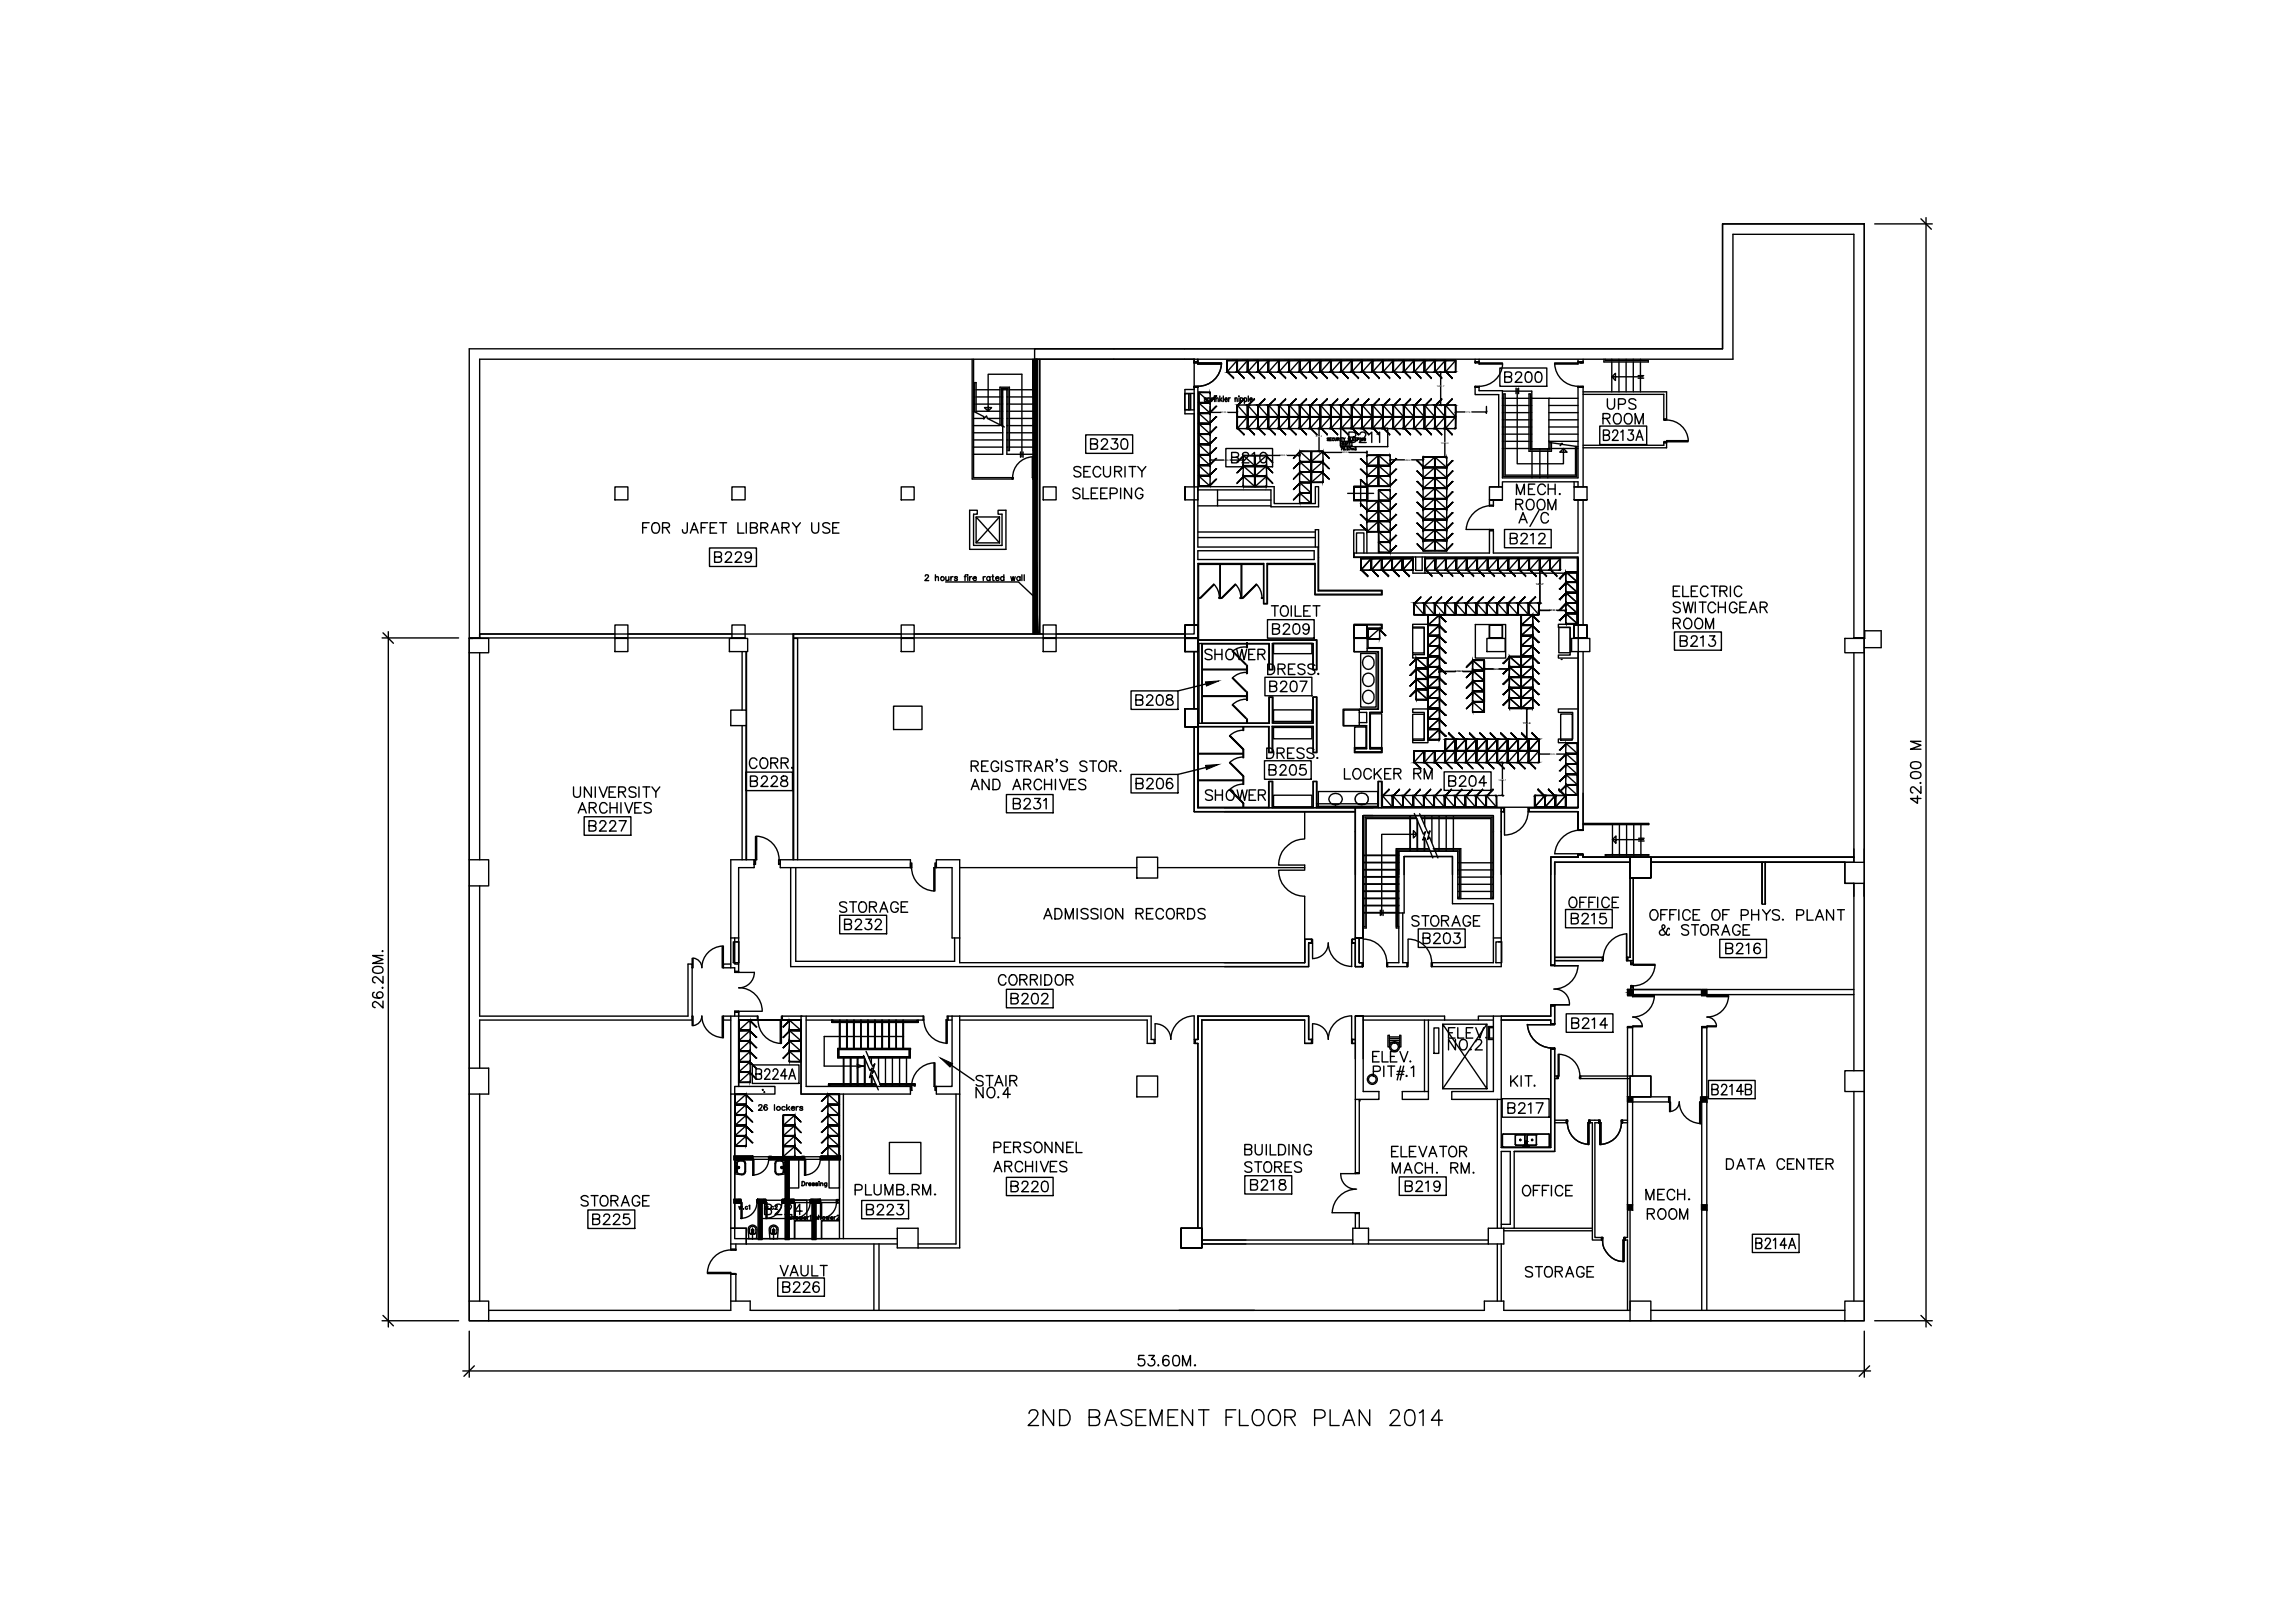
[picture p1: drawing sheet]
<svg xmlns="http://www.w3.org/2000/svg" width="420mm" height="297mm" viewBox="0 0 420 297" stroke-linecap="round" stroke-linejoin="round" font-family="sans-serif">
<defs><g id="words">
<g font-size=".5">
<text x="263" y="70.8">1266.7</text>
<text x="223.4" y="75.6">1033.3</text>
<text x="268.1" y="75.6">1176.7</text>
<text x="234.2" y="83.5">1266.7</text>
<text x="240.9" y="80.1">873.3</text>
<text x="245.6" y="82.9">1682.6</text>
<text x="263.8" y="81.2">1098.3</text>
<text x="223.9" y="84.4">1266.7</text>
<text x="257.1" y="84.3">1266.7</text>
<text x="281.2" y="107.1">1266.7</text>
<text x="283.7" y="111.9">1033.3</text>
<text x="266.4" y="123.1">1266.7</text>
<text x="273.3" y="122.6">964.6</text>
<text x="278.8" y="132.5">1176.6</text>
<text x="274.3" y="142.9">1266.7</text>
<text x="283.6" y="138.2">1033.3</text>
</g>
</g></defs>
<!-- layer: 14-2B$0$A-FLOR-STCT -->
<path d="M178.2 75.3l1.9 .9v.5l.5-.6 .2 .5 3.1 1.5M283.6 81l2.2 .3-.2 .3 .4-.5-.1 .2 3 .4M258.9 148.9l1.7 3.8 .4-.5-.5 1.6 .4-.5 1.4 3.7M259.9 148.9l1.5 3.6 .4-.4-.5 1.5 .4-.4 1.5 3.8M158.1 193.2l1.2 2.7 .4-.4-.5 1.7 .4-.5 1.2 2.8M158.6 192.4l1.1 2.8 .5-.5-.5 1.8 .4-.5 1.2 2.7" fill="none" stroke="#000" stroke-width=".25"/>
<!-- layer: 14-2B$0$A-FLOR-FIXT -->
<g fill="none" stroke="#000" stroke-width=".25">
<path d="M275.1 207.7v2.1M275.1 209.8l.1 .1M275.2 210h8.3M277.4 207.8v1.7l.2 .1M277.6 207.7h1.4M277.6 209.6h1.4M277.6 207.7l-.1 .1M278.9 209.8l.1-.1-.1 .1M278.9 209.8h.1M279 209.7h.1v.2l-.2-.1zM279 209.9l-.1-.1 .1 .1M279 209.7h.1h-.1"/>
<path d="M279 209.7h.1v.2l-.2-.1 .2-.1v.2l-.2-.1zM279 209.9h.1M279 209.7h.1M279.1 207.6l.1 .2M279.1 209.9h-.1h.1M279.1 209.7l.1 .1-.1-.1M279.1 209.9h.1M279.1 209.7h.1M279.2 209.4l-.2 .1M279.2 209.8l-.1 .1 .1-.1M279.2 209.8h.1M279.2 207.8v1.7"/>
<path d="M279.2 208.9h.3h-.3M279.2 209h.3v.3h-.3zM279.2 209h.1M279.2 209v-.1v1v-.6M279.2 208.9h.3v1v-.9h-.3zM279.2 209.7h.3v.2h-.3zM279.2 209.9v-.2v.2M279.2 209.7h.1M279.2 209.9h.1M279.2 209.7h.3h-.3M279.2 209.9v-.2h.3v.2M279.2 209.3h.3v.6h-.3z"/>
<path d="M279.5 208.9h.1M279.5 209.9h.1M279.5 209.9h-.3h.3M279.5 209.7v.2zM279.6 207.8v1.7l.1 .1M279.6 209.8v-.1v.1M279.6 209.8h.1M279.6 209.7h.2v.2h-.2zM279.6 209.9v-.1v.1M279.6 209.7h.2h-.2M279.6 209.7h.2v.2h-.2v-.2l.2 .1-.2 .1zM279.6 209.9h.1"/>
<path d="M279.6 209.7h.1M279.7 207.7h1.4M279.7 209.6h1.4M279.7 207.7l-.1 .1M279.8 209.9h-.2h.2M279.8 209.7v.1v-.1M279.8 209.9h.1M279.8 209.7h.1M279.8 209.8v.1v-.1M279.8 209.8h.1M281.2 207.6l.1 .2M281.3 207.8v1.7"/>
<path d="M281.3 209.4l-.1 .1M283.6 207.6v2.2M283.6 209.8l-.1 .1M283.7 207.6h-8.5l-.1 .1"/>
<circle cx="278.3" cy="208.6" r=".11"/>
<circle cx="280.5" cy="208.6" r=".11"/>
</g>
<!-- layer: 14-2B$0$A-ANNO-TEXS -->
<g fill="none" stroke="#000" stroke-width=".25">
<path d="M293.5 76.6l1.1-.1 .1-.3v-.3l-.4-.2h-.8v1.9M294.1 76.6l.6 1M294.3 73v1.3a.66 .66 0 0 0 .6 .6 .66 .66 0 0 0 .7-.6v-1.3M295.7 75.8a.87 .87 0 0 1 1 .3 .87 .87 0 0 1 0 1 .69 .69 0 0 1-.8 .5 .69 .69 0 0 1-.5-.7 1.13 1.13 0 0 1 .3-1.1zM296.3 74h.8a.51 .51 0 0 0 .5-.5 .51 .51 0 0 0-.5-.5h-.8v1.9M297.5 75.9a.71 .71 0 0 1 .8-.2 .71 .71 0 0 1 .5 .7 .84 .84 0 0 1-.2 .9 .84 .84 0 0 1-.9 .2 1.2 1.2 0 0 1-.2-1.6zM299.4 77.6v-1.9l.7 1.9 .7-1.9v1.9M299.5 73.3a.7 .7 0 0 0-.7-.4 .7 .7 0 0 0-.6 .5l.2 .3 1 .5 .1 .4a.88 .88 0 0 1-1.3 0M117.7 96.6h.7M118.8 95.7h-1.1v1.9M119.6 95.8a.87 .87 0 0 1 1.1 .2 .87 .87 0 0 1 0 1.1 .69 .69 0 0 1-.8 .5 .69 .69 0 0 1-.6-.7 1.27 1.27 0 0 1 .3-1.1zM121.3 96.6l1.1-.1 .2-.3-.1-.4-.4-.1h-.8v1.9"/>
<path d="M121.9 96.6l.7 1M125.8 95.7l-.1 1.7-.2 .2-.4-.1-.2-.6M126.4 97.6l.7-1.9 .7 1.9M126.7 96.9h.9M128.4 96.6h.7M129.6 95.7h-1.2v1.9M130 96.6h.7M131.2 95.7h-1.2v1.9h1.2M131.8 95.7h1.2M132.4 95.7v1.9M135.1 95.7v1.9h1.1M136.6 95.7v1.9"/>
<path d="M137.4 96.6h.8l.5-.4a.51 .51 0 0 0-.5-.5h-.8v1.9h.8a.51 .51 0 0 0 .5-.5 .51 .51 0 0 0-.5-.5M139.3 96.6h.8l.5-.4a.51 .51 0 0 0-.5-.5h-.8v1.9M139.9 96.6l.7 1M141.2 97.6l.7-1.9 .7 1.9M141.4 96.9h1M143.2 96.6l1.1-.1 .2-.3-.1-.4-.4-.1h-.8v1.9M143.8 96.6l.7 1M145.1 95.7l.7 .9 .7-.9M145.8 96.6v1M148.6 95.7v1.3a.64 .64 0 0 0 .6 .6 .64 .64 0 0 0 .7-.6v-1.3M151.9 95.9a.71 .71 0 0 0-.7-.3 .71 .71 0 0 0-.6 .5l.2 .3 .7 .3a.46 .46 0 0 1 .4 .3 .46 .46 0 0 1-.2 .5 .86 .86 0 0 1-1.1-.2M152.5 96.6h.7"/>
<path d="M153.6 95.7h-1.1v1.9h1.1M197.7 89.6a.71 .71 0 0 0-.7-.3 .71 .71 0 0 0-.6 .5l.2 .3 .8 .2a.46 .46 0 0 1 .3 .4 .46 .46 0 0 1-.2 .4 .8 .8 0 0 1-1.1-.1M197.9 85.6a.71 .71 0 0 0-.7-.3 .71 .71 0 0 0-.6 .6l.2 .2 .7 .3a.54 .54 0 0 1 .4 .6 .8 .8 0 0 1-1.3 0M198.3 89.3v2h1.1M198.4 86.3h.8M199.6 85.4h-1.2v1.9h1.2M199.8 90.3h.7M201 89.3h-1.2v2h1.2M201.5 85.9a.72 .72 0 0 0-.8-.5 .72 .72 0 0 0-.6 .7v.5a.72 .72 0 0 0 .6 .7 .72 .72 0 0 0 .8-.5M201.5 90.3h.7M202 85.4v1.3a.64 .64 0 0 0 .7 .6 .64 .64 0 0 0 .6-.6v-1.3M202.7 89.3h-1.2v2h1.2"/>
<path d="M203.3 90.3h1.1a.52 .52 0 0 0 0-.8l-.3-.2h-.8v2M204.1 86.3h.8a.51 .51 0 0 0 .4-.6l-.4-.3h-.8v1.9M204.7 86.3l.6 1M205.2 89.3v2M206 85.4v1.9M206.7 85.4h1.3M207.2 89.3v2l-1.3-2v2M207.3 85.4v1.9M208.3 85.4l.8 .9 .7-.9M209.1 86.3v1M209.2 89.8a.64 .64 0 0 0-.9-.3 1.01 1.01 0 0 0-.4 1.1 1.01 1.01 0 0 0 .9 .7 .7 .7 0 0 0 .4-.8h-.4M277.5 92.3l1.1-.1a.4 .4 0 0 0 .2-.4 .4 .4 0 0 0-.2-.3l-1.1-.1v1.9"/>
<path d="M277.6 90.5v-1.9l.8 1.9 .7-1.9v1.9M278.1 95.7l.7-1.9 .8 1.9M278.1 92.3l.7 1M278.4 95.1h.9M279.8 91.5a.87 .87 0 0 1 1 .3 .87 .87 0 0 1 0 1 .69 .69 0 0 1-.8 .5 .69 .69 0 0 1-.6-.7 1.27 1.27 0 0 1 .4-1.1zM279.8 89.5h.8M281 88.6h-1.2v1.9h1.2M281.6 91.7a.71 .71 0 0 1 .8-.3 .71 .71 0 0 1 .4 .7 .82 .82 0 0 1-.1 .9 .82 .82 0 0 1-.9 .2 1.2 1.2 0 0 1-.2-1.5zM281.7 93.4l-1.6 3M282.9 89.1a.72 .72 0 0 0-.8-.5 .72 .72 0 0 0-.6 .7 .85 .85 0 0 0 .2 .9 .85 .85 0 0 0 .9 .2l.3-.4M283.4 93.3v-1.9l.7 1.9 .7-1.9v1.9M283.4 89.5h1.3"/>
<path d="M283.4 88.6v1.9M283.5 94.3a.69 .69 0 0 0-.8-.5 .69 .69 0 0 0-.6 .7 .82 .82 0 0 0 .2 .9 .82 .82 0 0 0 .9 .2l.3-.3M284.7 88.6v1.9M285.6 90.3v.2v-.1M221.9 119.1a.71 .71 0 0 0-.7-.3 .71 .71 0 0 0-.6 .5l.4 .4 .7 .2 .2 .6a.88 .88 0 0 1-1.3 0M222.4 118.8v1.9M222.4 119.8h1.3M223.7 118.8v1.9M224.6 119.1a.69 .69 0 0 1 .8-.2 .69 .69 0 0 1 .5 .6 .82 .82 0 0 1-.2 1 .82 .82 0 0 1-.9 .2 1.16 1.16 0 0 1-.2-1.6zM226.4 118.8l.5 1.9 .4-1.9 .5 1.9 .4-1.9M228.6 119.8h.7M229.8 118.8h-1.2v1.9h1.2"/>
<path d="M230.3 119.8h.9a.47 .47 0 0 0 .4-.5 .47 .47 0 0 0-.4-.5h-.9v1.9M230.9 119.8l.7 .9M232.8 110.9h1.2M233.4 110.9v1.9M234.6 111.2a.69 .69 0 0 1 .8-.3 .69 .69 0 0 1 .5 .7 .82 .82 0 0 1-.2 .9 .82 .82 0 0 1-.9 .2 1.16 1.16 0 0 1-.2-1.5zM236.4 110.9v1.9M237.1 110.9v1.9h1.1M238.7 111.8h.7M239.9 110.9h-1.2v1.9h1.2M240.4 110.9h1.3M241 110.9v1.9M306.3 114.1h.9l.2-.1 .2-.3a.5 .5 0 0 0-.4-.5h-.9v1.9"/>
<path d="M306.3 108.2h.8M307 114.1l.6 1M307.5 107.3h-1.2v1.9h1.2M307.6 110.5a.71 .71 0 0 0-.7-.3 .71 .71 0 0 0-.6 .5l.2 .3 .8 .2a.46 .46 0 0 1 .3 .4 .46 .46 0 0 1-.2 .4 .8 .8 0 0 1-1.1-.2M308.1 107.3v1.9h1.1M308.2 110.2l.4 1.9 .5-1.9 .4 1.9 .5-1.9M308.5 113.5a.78 .78 0 0 1 1-.1 .78 .78 0 0 1 .2 .9 .79 .79 0 0 1-1 .7 .79 .79 0 0 1-.5-1.1zM309.6 108.2h.8M310.4 110.2v1.9M310.4 113.5a.78 .78 0 0 1 1.1-.1 .78 .78 0 0 1 .2 .9 .72 .72 0 0 1-.7 .8 .72 .72 0 0 1-.7-.8zM310.8 107.3h-1.2v1.9h1.2M311.1 110.2h1.2"/>
<path d="M311.7 110.2v1.9M312.3 115.1v-1.9l.7 1.9 .7-1.9v1.9M312.7 107.7a.64 .64 0 0 0-1-.3 1.01 1.01 0 0 0-.4 1.1 1.01 1.01 0 0 0 1 .7l.4-.5M313.2 107.3h1.3M313.9 107.3v1.9M314.1 110.7a.72 .72 0 0 0-.8-.5 .72 .72 0 0 0-.6 .8v.4a.72 .72 0 0 0 .6 .7 .72 .72 0 0 0 .8-.4M314.6 110.2v1.9M314.6 111.1h1.3M314.9 108.2l1.1-.1 .2-.3-.1-.4-.4-.1h-.8v1.9M315.5 108.2l.7 1M315.9 110.2v1.9M316.8 107.3v1.9"/>
<path d="M318 110.7a.7 .7 0 0 0-.8-.5 .7 .7 0 0 0-.6 .8 .78 .78 0 0 0 .3 1 .78 .78 0 0 0 1-.2l.1-.4h-.5M318.5 111.1h.7M318.9 107.7a.7 .7 0 0 0-.8-.4 .7 .7 0 0 0-.6 .7 .77 .77 0 0 0 .3 1 .77 .77 0 0 0 1.1-.3M319.7 110.2h-1.2v1.9h1.2M320.2 112.1l.8-1.9 .7 1.9M320.5 111.5h.9M322.3 111.1h.8a.51 .51 0 0 0 .4-.5l-.4-.4h-.8v1.9M322.9 111.1l.6 1M138.6 139.1a.7 .7 0 0 0-.8-.4 .7 .7 0 0 0-.6 .7 .84 .84 0 0 0 .2 .9 .84 .84 0 0 0 .9 .2l.3-.3M139.3 139l.2-.2a.95 .95 0 0 1 1.1 .7 .95 .95 0 0 1-.6 1.1 1 1 0 0 1-.9-.6 1 1 0 0 1 .2-1zM141.1 139.6l1.1-.1a.4 .4 0 0 0 .2-.3 .4 .4 0 0 0-.2-.4l-1.1-.1v1.9M141.7 139.6l.7 1"/>
<path d="M143 139.6l1.1-.1a.4 .4 0 0 0 .2-.3 .4 .4 0 0 0-.2-.4l-1.1-.1v1.9M143.7 139.6l.6 1M180.9 139.3h-1.2v1.9h1.2M182.8 139.7a.7 .7 0 0 0-.8-.4 .7 .7 0 0 0-.5 .7 .78 .78 0 0 0 .2 1 .78 .78 0 0 0 1-.1l.1-.4h-.5M183.4 139.3v1.9M185.3 139.6a.71 .71 0 0 0-.6-.3 .71 .71 0 0 0-.6 .4l.1 .3 .8 .3a.45 .45 0 0 1 .3 .3 .45 .45 0 0 1-.1 .5 .94 .94 0 0 1-1.1-.2M185.9 139.3h1.3M186.5 139.3v1.9M193.5 139h-.1h.1l-.1 .5M195.4 139.6a.71 .71 0 0 0-.7-.3 .71 .71 0 0 0-.5 .4l.1 .3 .7 .3a.45 .45 0 0 1 .4 .3 .45 .45 0 0 1-.1 .5 .94 .94 0 0 1-1.1-.2M199 139.6a.7 .7 0 0 0-.7-.4 .7 .7 0 0 0-.6 .5l.2 .3 .7 .3a.46 .46 0 0 1 .3 .3 .46 .46 0 0 1-.1 .5 .86 .86 0 0 1-1.1-.2M199.5 139.3h1.3"/>
<path d="M200.1 139.3v1.9M201.3 139.6a.78 .78 0 0 1 1-.1 .78 .78 0 0 1 .3 1 .72 .72 0 0 1-.7 .7 .72 .72 0 0 1-.8-.7zM231.9 136.9h.7a1.02 1.02 0 0 1 .6 1 1.02 1.02 0 0 1-.6 .9h-.7zM232.1 121.5h.6a1.02 1.02 0 0 1 .7 1 1.02 1.02 0 0 1-.7 .9h-.6zM233.8 137.8h.8l.3-.1 .2-.2-.1-.4-.4-.2h-.8v1.9M234 122.4l1.1-.1 .2-.3-.1-.3-.4-.2h-.8v1.9M234.5 137.8l.6 1M234.6 122.4l.7 1M235.7 137.8h.7M235.9 122.4h.7M236.9 136.9h-1.2v1.9h1.2M237.1 121.5h-1.2v1.9h1.2"/>
<path d="M238.7 137.2a.7 .7 0 0 0-.7-.3 .7 .7 0 0 0-.5 .5l.1 .2 1 .5 .1 .5a.88 .88 0 0 1-1.2 0M238.9 121.8a.73 .73 0 0 0-1.3 .2l.2 .3 .7 .2a.43 .43 0 0 1 .4 .4 .43 .43 0 0 1-.2 .4 .74 .74 0 0 1-1.1-.2M240.6 137.2a.7 .7 0 0 0-.7-.3 .7 .7 0 0 0-.6 .5l.2 .2 .7 .3a.46 .46 0 0 1 .3 .4 .46 .46 0 0 1-.2 .4 .86 .86 0 0 1-1-.1M240.7 121.8a.73 .73 0 0 0-1.2 .2l.1 .3 .7 .2a.46 .46 0 0 1 .4 .4 .46 .46 0 0 1-.2 .4 .74 .74 0 0 1-1-.2M241.2 138.6l-.1 .1h.2M241.4 123.2l-.2 .1 .2 .1v-.1M105 144v1.4a.64 .64 0 0 0 .6 .5 .64 .64 0 0 0 .7-.5v-1.4M105.8 148.8l.8-1.9 .7 1.9M106.1 148.2h.9M107.9 147.8h.8l.4-.4a.51 .51 0 0 0-.4-.5h-.8v1.9M108.3 144v1.9l-1.3-1.9v1.9M108.5 147.8l.6 1"/>
<path d="M109 144v1.9M109.7 144l.8 1.9 .7-1.9M111.1 147.4a.69 .69 0 0 0-.8-.5 .69 .69 0 0 0-.5 .7 .82 .82 0 0 0 .1 .9 .82 .82 0 0 0 .9 .2l.3-.4M111.5 144.9h.8M111.7 146.9v1.9M111.7 147.8h1.3M112.7 144h-1.2v1.9h1.2M113 146.9v1.9M113.3 144.9h1.1l.1-.3-.1-.5-1.1-.1v1.9M113.7 146.9v1.9M113.9 144.9l.6 1M114.4 146.9l.7 1.9 .7-1.9"/>
<path d="M116.2 147.8h.7M116.4 144.3a.71 .71 0 0 0-.7-.3 .71 .71 0 0 0-.5 .5l.3 .4 .8 .2 .1 .6a.88 .88 0 0 1-1.2 0M117 144v1.9M117.4 146.9h-1.2v1.9h1.2M117.7 144h1.3M118.3 144v1.9M119.2 147.2a.7 .7 0 0 0-.7-.3 .7 .7 0 0 0-.5 .5l.1 .2 .7 .3a.46 .46 0 0 1 .4 .4 .46 .46 0 0 1-.2 .4 .86 .86 0 0 1-1-.2M119.4 144l.7 .9 .7-.9M120.1 144.9v1M145 140.4l-.1 .1h.2M177.8 140.2l1.1-.1 .2-.3-.1-.3-.4-.2h-.8v1.9M177.8 144.5l.7-1.9 .8 1.9"/>
<path d="M178.1 143.9h.9M178.4 140.2l.7 1M179.7 140.2h.7M181.1 142.6v1.9l-1.3-1.9v1.9M181.8 142.6h.6a1.02 1.02 0 0 1 .7 1 1.02 1.02 0 0 1-.7 .9h-.6zM185.4 144.5l.8-1.9 .7 1.9M185.7 143.9h.9M187.4 143.6h.9a.49 .49 0 0 0 .3-.8l-.3-.2h-.9v1.9M187.5 140.2h.9l.2-.1 .2-.3a.5 .5 0 0 0-.4-.5h-.9v1.9M188.1 143.6l.6 .9M188.1 140.2l.7 1M189.4 141.2l.8-1.9 .7 1.9"/>
<path d="M189.7 140.5h.9M190.7 143.1a.69 .69 0 0 0-.8-.5 .69 .69 0 0 0-.6 .7 .85 .85 0 0 0 .2 1 .85 .85 0 0 0 .9 .1l.3-.3M191.2 142.6v1.9M191.2 143.6h1.3M191.4 140.2h.8a.51 .51 0 0 0 .5-.5l-.5-.4h-.8v1.9M192.1 140.2l.6 1M192.5 142.6v1.9M193.2 142.6v1.9M194 142.6l.7 1.9 .7-1.9M195.8 143.6h.7M196.9 142.6h-1.1v1.9h1.1M198.8 142.9a.71 .71 0 0 0-.7-.3 .71 .71 0 0 0-.6 .5l.2 .2 .9 .4 .2 .6a.86 .86 0 0 1-1.3 0"/>
<path d="M203.1 140.2l1.1-.1 .2-.3-.1-.3-.4-.2h-.8v1.9M203.8 140.2l.6 1M205.1 141v.2l.1-.1M222 144.9a.71 .71 0 0 0-.7-.4 .71 .71 0 0 0-.6 .5 1.13 1.13 0 0 0 1.1 .7 .46 .46 0 0 1 0 .7 .94 .94 0 0 1-1.1-.2M222.5 144.6v1.9M222.5 145.5h1.3M223.8 144.6v1.9M224.7 144.9a.66 .66 0 0 1 .9-.2 1.15 1.15 0 0 1-.2 1.8 .96 .96 0 0 1-.9-.6 .96 .96 0 0 1 .2-1zM226.5 144.6l.5 1.9 .4-1.9 .5 1.9 .4-1.9M228.7 145.5h.7M229.9 144.6h-1.2v1.9h1.2M230.4 145.5h.8a.47 .47 0 0 0 .5-.5 .47 .47 0 0 0-.5-.4h-.8v1.9"/>
<path d="M231 145.5l.7 1M246.1 140.7v1.9h1.1M247.9 140.9l.1-.1a.9 .9 0 0 1 1.1 .4 .9 .9 0 0 1-.2 1.1l-.1 .2a.93 .93 0 0 1-1.1-.4 .93 .93 0 0 1 .2-1.2zM251.1 141.1a.69 .69 0 0 0-.8-.4 .69 .69 0 0 0-.6 .7 .84 .84 0 0 0 .2 .9 .84 .84 0 0 0 .9 .2l.3-.4M251.6 140.7v1.9M252 141.5l.9 1.1M252.9 140.7l-1.3 1.2M253.5 141.6h.7M254.6 140.7h-1.1v1.9h1.1M255.2 141.6l1.1-.1 .2-.3-.1-.4-.4-.1h-.8v1.9M255.8 141.6l.7 1M258.8 141.6l1.1-.1 .2-.3-.1-.4-.4-.1h-.8v1.9"/>
<path d="M259.5 141.6l.6 1M260.7 142.6v-1.9l.8 1.9 .7-1.9v1.9M155 165.3a.73 .73 0 0 0-1.3 .2l.2 .3 .9 .4 .2 .5a.88 .88 0 0 1-1.3 0M155.5 165.1h1.3M156.2 165.1v1.9M157.4 165.3l.1-.2a.87 .87 0 0 1 1.1 .3 .87 .87 0 0 1 0 1.1 .69 .69 0 0 1-.8 .5 .69 .69 0 0 1-.6-.8zM159.2 165.9h1a.4 .4 0 0 0 .3-.4 .4 .4 0 0 0-.3-.4h-1v1.9M159.8 165.9l.7 1.1M161.1 167l.7-1.9 .7 1.9M161.3 166.3h1M164.4 165.5a.69 .69 0 0 0-.8-.4 .69 .69 0 0 0-.5 .7 .83 .83 0 0 0 .2 .9 .83 .83 0 0 0 .9 .2l.2-.4v-.3h-.4M165 165.9h.7"/>
<path d="M166.2 165.1h-1.2v1.9h1.2M184.2 178.9a.69 .69 0 0 0-.8-.5 .69 .69 0 0 0-.6 .7 .85 .85 0 0 0 .2 .9 .85 .85 0 0 0 .9 .2l.3-.4M184.9 178.6l.2-.1a.92 .92 0 0 1 1.1 .4 .92 .92 0 0 1-.2 1.1l-.2 .2a.92 .92 0 0 1-1.1-.4 .92 .92 0 0 1 .2-1.2zM186.7 179.3h.9a.51 .51 0 0 0 .4-.6l-.4-.3h-.9v1.9M187.3 179.3l.7 1M188.7 179.3h.8a.51 .51 0 0 0 .4-.6l-.4-.3h-.8v1.9M189.3 179.3l.6 1M190.6 178.4v1.9M191.1 168.2l.8-1.9 .7 1.9M191.3 178.4h.6a1.02 1.02 0 0 1 .7 .9 1.02 1.02 0 0 1-.7 1h-.6zM191.4 167.6h.9M193.1 166.3h.7a1.02 1.02 0 0 1 .6 .9 1.02 1.02 0 0 1-.6 1h-.7z"/>
<path d="M193.5 178.5a.87 .87 0 0 1 1.1 .3 .87 .87 0 0 1-.1 1 .69 .69 0 0 1-.8 .5 .69 .69 0 0 1-.5-.7 1.27 1.27 0 0 1 .3-1.1zM195 168.2v-1.9l.8 1.9 .7-1.9v1.9M195.2 179.3l1.1-.1 .1-.3v-.3l-.4-.2h-.8v1.9M195.8 179.3l.6 1M197.2 166.3v1.9M199.2 166.5a.73 .73 0 0 0-1.3 .3l.2 .2 .9 .4 .2 .5a.86 .86 0 0 1-1.3 0M201 166.5a.73 .73 0 0 0-1.3 .3l.2 .2 .9 .4 .2 .5a.88 .88 0 0 1-1.3 0M201.6 166.3v1.9M202.5 166.5a.71 .71 0 0 1 .8-.2 .71 .71 0 0 1 .4 .7 .82 .82 0 0 1-.1 .9 .82 .82 0 0 1-.9 .2 1.2 1.2 0 0 1-.2-1.6zM205.5 166.3v1.9l-1.2-1.9v1.9M208 167.2l1.1-.1 .2-.3-.1-.3-.4-.2h-.8v1.9M208.6 167.2l.7 1"/>
<path d="M209.9 167.2h.7M211.1 166.3h-1.2v1.9h1.2M213 166.8a.69 .69 0 0 0-.8-.5 .69 .69 0 0 0-.6 .7 .83 .83 0 0 0 .2 .9 .83 .83 0 0 0 .9 .2l.3-.4M213.7 166.5a.71 .71 0 0 1 .8-.2 .71 .71 0 0 1 .5 .7 .82 .82 0 0 1-.2 .9 .82 .82 0 0 1-.9 .2 1.2 1.2 0 0 1-.2-1.6zM215.5 167.2l1.1-.1 .2-.3-.1-.3-.4-.2h-.8v1.9M216.2 167.2l.6 1M217.4 166.3h.7a1.02 1.02 0 0 1 .6 .9 1.02 1.02 0 0 1-.6 1h-.7zM220.6 166.5a.73 .73 0 0 0-1.3 .3l.3 .2 .8 .4 .2 .5a.86 .86 0 0 1-1.3 0M259.8 167.9a.71 .71 0 0 0-.7-.3 .71 .71 0 0 0-.6 .5l.2 .2 .7 .3a.54 .54 0 0 1 .4 .6 .8 .8 0 0 1-1.3 0M260.3 167.6h1.3M261 167.6v1.9M262.1 167.9a.74 .74 0 0 1 .8-.3 .74 .74 0 0 1 .5 .7v.5a.74 .74 0 0 1-.7 .7 .74 .74 0 0 1-.8-.7z"/>
<path d="M263.9 168.5l1.1-.1 .2-.3-.1-.3-.3-.2h-.9v1.9M264.6 168.5l.6 1M265.8 169.5l.8-1.9 .7 1.9M266.1 168.9h.9M269.2 168.1a.69 .69 0 0 0-.8-.5 .69 .69 0 0 0-.5 .7 .84 .84 0 0 0 .1 .9 .84 .84 0 0 0 .9 .2l.3-.4v-.2h-.5M269.8 168.5h.7M270.9 167.6h-1.1v1.9h1.1M287.4 164.5a.69 .69 0 0 1 .8-.3 .69 .69 0 0 1 .5 .7 .82 .82 0 0 1-.2 .9 .82 .82 0 0 1-.9 .2 1.16 1.16 0 0 1-.2-1.5zM289.2 165.1h.8M290.4 164.2h-1.2v1.9M290.9 165.1h.7M292.1 164.2h-1.2v1.9"/>
<path d="M292.5 164.2v1.9M294.6 164.7a.69 .69 0 0 0-.8-.5 .69 .69 0 0 0-.5 .7 .82 .82 0 0 0 .1 .9 .82 .82 0 0 0 .9 .2l.3-.3M295.2 165.1h.7M296.3 164.2h-1.1v1.9h1.1M302.3 166.8l.1-.2a.92 .92 0 0 1 1.1 .4 .92 .92 0 0 1-.2 1.1l-.1 .2a.92 .92 0 0 1-1.1-.4 .92 .92 0 0 1 .2-1.1zM304.1 167.4h.7M305.2 166.5h-1.1v1.9M305.6 170.1l-.2-.2-.2 .2a.91 .91 0 0 1-1.2 1l-.2-.3 .1-.4 .7-.4 .2-.3-.1-.4h-.4a1.62 1.62 0 0 0 .9 1.8l.3 .1 .1-.3M305.7 167.4h.7M306.9 166.5h-1.2v1.9M307.4 166.5v1.9M309.1 169.5a.74 .74 0 0 0-1.2 .2l.2 .3 .9 .3a.48 .48 0 0 1 .1 .5 .48 .48 0 0 1-.4 .4l-.6-.1-.2-.2"/>
<path d="M309.4 167a.69 .69 0 0 0-.8-.5 .69 .69 0 0 0-.5 .7 .82 .82 0 0 0 .1 .9 .82 .82 0 0 0 .9 .2l.3-.4M309.7 169.2h1.3M310 167.4h.7M310.3 169.2v2M311.2 166.5h-1.2v1.9h1.2M311.5 169.5a.71 .71 0 0 1 .8-.2 .71 .71 0 0 1 .5 .7 .84 .84 0 0 1-.2 .9 .84 .84 0 0 1-.9 .2 1.2 1.2 0 0 1-.2-1.6zM313.3 170.1h1.1l.2-.3-.1-.4-.4-.2h-.8v2M313.6 166.8l.2-.2a.92 .92 0 0 1 1.1 .4 .92 .92 0 0 1-.2 1.1l-.2 .2a.92 .92 0 0 1-1.1-.4 .92 .92 0 0 1 .2-1.1zM314 170.1l.6 1.1M315.2 171.2l.7-2 .8 2M315.4 167.4h.8M315.5 170.5h.9"/>
<path d="M316.6 166.5h-1.2v1.9M318.6 169.7a.64 .64 0 0 0-1-.4 1 1 0 0 0-.4 1.1 1 1 0 0 0 .9 .8 .69 .69 0 0 0 .5-.8h-.5M318.8 167.5h.8a.51 .51 0 0 0 .5-.5 .51 .51 0 0 0-.5-.5h-.8v1.9M319.1 170.1h.7M320.3 169.2h-1.2v2h1.2M320.7 167.4h1.3M320.7 166.5v1.9M322 166.5v1.9M322.7 166.5l.7 .9 .7-.9M323.4 167.4v1M325.8 166.8a.73 .73 0 0 0-1.3 .2l.2 .2 .9 .4 .2 .5a.88 .88 0 0 1-1.3 0M326.4 168.2v.2l.1-.1"/>
<path d="M328.9 167.5h.8l.3-.1a.52 .52 0 0 0 0-.8l-1.1-.1v1.9M330.8 166.5v1.9h1.1M332.4 168.4l.7-1.9 .8 1.9M332.7 167.8h.9M335.7 166.5v1.9l-1.3-1.9v1.9M336.4 166.5h1.3M337 166.5v1.9M180 199v1.9l-1.3-1.9v1.9M180 197.1a.71 .71 0 0 0-.7-.3 .71 .71 0 0 0-.6 .5l.3 .4 .8 .3 .2 .5a.88 .88 0 0 1-1.3 0M180.5 196.9h1.3M180.9 199.3a.71 .71 0 0 1 .8-.3 .71 .71 0 0 1 .4 .7 .84 .84 0 0 1-.1 .9 .84 .84 0 0 1-.9 .2 1.2 1.2 0 0 1-.2-1.5zM181.2 196.9v1.9"/>
<path d="M182.1 198.8l.8-1.9 .7 1.9M182.4 198.1h.9M184.2 196.9v1.9M184.9 197.8h.8a.49 .49 0 0 0 .4-.8l-.4-.1h-.8v1.9M185.5 197.8l.7 1M251.3 193.3h.7M251.4 196.1l1.1-.1a.52 .52 0 0 0 0-.8l-1.1-.1v1.9M252.5 192.4h-1.2v2h1.2M253 192.4v2h1.1M253.3 195.1v1.9M254.1 195.1h1.2M254.6 193.3h.7"/>
<path d="M254.7 195.1v1.9M255.7 196.6h1.3M255.7 192.4h-1.1v2h1.1M255.8 196.1h1.3M256.3 192.4l.7 2 .7-2M256.4 195.1l-.6 2.6M257 195.1l-.7 2.6M257.5 196.8l-.1 .1h.2M258.2 194.2l-.1 .1h.2M258.3 195.5l.5-.4v1.9M265.2 189h.7M266.4 188.1h-1.2v1.9h1.2"/>
<path d="M266.5 190.2v2l-1.3-2v2M266.9 188.1v1.9h1.1M267.3 190.5a.71 .71 0 0 1 .9-.2 .71 .71 0 0 1 .4 .7 .85 .85 0 0 1-.2 .9 .85 .85 0 0 1-.9 .2 1.27 1.27 0 0 1-.2-1.6zM268.4 189h.8M269.3 191.9l-.1 .2h.1M269.6 188.1h-1.2v1.9h1.2M270.2 190.7l.1-.3 .2-.2h.4l.3 .2a.6 .6 0 0 1-.2 .8l-.9 1h1.3M270.2 188.1l.7 1.9 .7-1.9M272.1 189.8v.2l.1-.1M276.6 196.9v1.9M277 197.7l.8 1.1M277.8 196.9l-1.2 1.3"/>
<path d="M278.5 196.9v1.9M279.2 196.9h1.3M279.8 196.9v1.9M280.9 198.6v.1h.1M107.7 219.1a.71 .71 0 0 0-.7-.3 .71 .71 0 0 0-.6 .5l.2 .3 .7 .2a.45 .45 0 0 1 .4 .5 .45 .45 0 0 1-.5 .4h-.3l-.5-.2M108.2 218.8h1.3M108.9 218.8v1.9M110 219.1a.78 .78 0 0 1 1.1-.1 .78 .78 0 0 1 .2 1 .72 .72 0 0 1-.7 .7 .72 .72 0 0 1-.7-.7zM111.9 219.8l1.1-.1 .1-.3-.1-.4-.3-.2h-.8v1.9M112.5 219.8l.6 .9M117.1 219.3a.64 .64 0 0 0-1-.4 .93 .93 0 0 0-.4 1.2 .93 .93 0 0 0 1.2 .5l.2-.3v-.3h-.4M117.7 219.8h.7"/>
<path d="M118.8 218.8h-1.1v1.9h1.1M156.6 217.8h.8l.3-.2a.52 .52 0 0 0 0-.7l-.3-.1h-.8v1.9M158.5 216.8v1.9h1.1M160 216.8v1.4a.65 .65 0 0 0 .7 .5 .65 .65 0 0 0 .6-.5v-1.4M162 218.7v-1.9l.7 1.9 .8-1.9v1.9M164.2 217.7h.8l.3-.1 .2-.3a.5 .5 0 0 0-.5-.5h-.8v1.9l1.1-.1a.52 .52 0 0 0 0-.8l-.3-.1M166.2 218.5v.2l.1-.1M167 217.7l1.1-.1a.41 .41 0 0 0 0-.7l-.3-.1h-.8v1.9M167.7 217.7l.6 1M168.9 218.7v-1.9l.7 1.9 .8-1.9v1.9M171.2 218.5v.2l.1-.1M182 210h.8l.3-.2v-.6l-.3-.2h-.8v1.9"/>
<path d="M182 214.5l.7-1.9 .7 1.9M182.2 213.8h.9M182.8 200.7v.2l.1-.1M183.9 209.9h.7M184 213.4h1.1l.1-.3-.1-.4-.3-.1h-.8v1.9M184.6 213.4l.6 1.1M185 200.3h-1.4l.9-1.3v1.9M185.1 209h-1.2v1.9h1.2M185.6 209.9l1.1-.1 .1-.2-.1-.4-.3-.2h-.8v1.9M186.2 209.9l.6 1M187.2 213a.69 .69 0 0 0-.8-.4 .69 .69 0 0 0-.5 .7 .83 .83 0 0 0 .1 .9 .83 .83 0 0 0 1 .2l.2-.4M187.8 212.6v1.9"/>
<path d="M187.8 213.4h1.2M188.7 209.3a.74 .74 0 0 0-1.2 .2l.2 .3 .7 .2a.46 .46 0 0 1 .3 .4 .46 .46 0 0 1-.1 .4 .8 .8 0 0 1-1.1-.1M189 212.6v1.9M189.5 209.3a.86 .86 0 0 1 1.2 .1 .86 .86 0 0 1-.1 1.3l-.4 .2a1 1 0 0 1-.9-.6 1 1 0 0 1 .2-1zM189.8 212.6v1.9M190.5 212.6l.7 1.9 .8-1.9M192.3 213.4h.7M192.6 209v1.9l-1.3-1.9v1.9M193.5 212.6h-1.2v1.9h1.2M194.6 209v1.9l-1.3-1.9v1.9M195.3 212.8a.73 .73 0 0 0-1.3 .2l.2 .3 .9 .4 .2 .5a.88 .88 0 0 1-1.3 0M195.3 209.9h.7"/>
<path d="M196.5 209h-1.2v1.9h1.2M197 209v1.9h1.1M227.9 210.4l1.1-.1 .2-.3-.1-.4-.4-.1h-.8v1.9h.8a.51 .51 0 0 0 .5-.5 .51 .51 0 0 0-.5-.5M229.2 212.9a.71 .71 0 0 0-.7-.3 .71 .71 0 0 0-.6 .5l.4 .4 .7 .2 .2 .6a.86 .86 0 0 1-1.3 0M229.7 212.6h1.3M229.8 209.5v1.3a.64 .64 0 0 0 .6 .6 .64 .64 0 0 0 .7-.6v-1.3M230.3 212.6v1.9M231.7 212.7a.9 .9 0 0 1 1 .3 .9 .9 0 0 1 0 1.1 .7 .7 0 0 1-.8 .4 .7 .7 0 0 1-.5-.7 1.27 1.27 0 0 1 .3-1.1zM231.8 209.5v1.9M232.6 209.5v1.9h1M233.4 213.6l1.1-.1 .1-.3-.1-.5-1.1-.1v1.9M234 213.6l.6 .9"/>
<path d="M234.1 209.5h.6a1.02 1.02 0 0 1 .7 .9 1.02 1.02 0 0 1-.7 1h-.6zM235.3 213.6h.7M236 209.5v1.9M236.4 212.6h-1.1v1.9h1.1M238 209.5v1.9l-1.3-1.9v1.9M238.3 212.9a.71 .71 0 0 0-.7-.3 .71 .71 0 0 0-.6 .5l.3 .4 .8 .2 .2 .6a.88 .88 0 0 1-1.3 0M240.1 209.9a.69 .69 0 0 0-.8-.4 .69 .69 0 0 0-.6 .7 .82 .82 0 0 0 .2 .9 .82 .82 0 0 0 .9 .2l.2-.2 .1-.4h-.5M254.8 210.7h.7M254.9 214.7v-1.9l.7 1.9 .7-1.9v1.9M256 209.8h-1.2v1.9h1.2M256.5 209.8v1.9h1.1M257.1 214.7l.7-1.9 .7 1.9"/>
<path d="M257.4 214.1h.8M258 210.7h.8M259.2 209.8h-1.2v1.9h1.2M259.8 209.8l.7 1.9 .7-1.9M260.4 213.3a.69 .69 0 0 0-.8-.5 .69 .69 0 0 0-.5 .7 .85 .85 0 0 0 .1 .9 .85 .85 0 0 0 1 .2l.2-.4M261 212.8v1.9M261 213.7h1.2M261.6 211.7l.7-1.9 .7 1.9M261.8 211.1h1M262.2 212.8v1.9M263.1 214.5l-.1 .1h.2M263.6 209.8h1.3"/>
<path d="M264.2 209.8v1.9M265.6 209.9a.87 .87 0 0 1 1 .3 .87 .87 0 0 1 0 1.1 .7 .7 0 0 1-.8 .4 .7 .7 0 0 1-.6-.7 1.11 1.11 0 0 1 .4-1.1zM265.6 213.7l1.1-.1a.4 .4 0 0 0 .2-.3 .4 .4 0 0 0-.2-.4l-1.1-.1v1.9M266.2 213.7l.7 1M267.2 210.7h1.1l.2-.3-.1-.4-.4-.2h-.8v1.9M267.5 214.7v-1.9l.7 1.9 .8-1.9v1.9M267.9 210.7l.6 1M269.8 214.5l-.1 .1h.1M278.9 217.2l.2-.2a.9 .9 0 0 1 1.1 .4 .9 .9 0 0 1-.2 1.2l-.2 .2a.93 .93 0 0 1-1-.5 .93 .93 0 0 1 .1-1.1zM280.7 217.8h.8M281.9 217h-1.2v1.9M282.4 217.8h.7"/>
<path d="M283.6 217h-1.2v1.9M284 217v1.9M286.1 217.4a.69 .69 0 0 0-.8-.4 .69 .69 0 0 0-.6 .7 .85 .85 0 0 0 .2 .9 .85 .85 0 0 0 .9 .2l.3-.4M286.7 217.8h.7M287.8 217h-1.1v1.9h1.1M301.3 219.6v-1.9l.8 1.9 .7-1.9v1.9M303.5 218.6h.8M304.7 217.7h-1.2v1.9h1.2M306.6 218.1a.69 .69 0 0 0-.8-.4 .69 .69 0 0 0-.6 .7 .83 .83 0 0 0 .2 .9 .83 .83 0 0 0 .9 .2l.3-.4M307.1 218.6h1.3M307.1 217.7v1.9M308.4 217.7v1.9"/>
<path d="M309.2 219.4v.2l.1-.1M316.1 212.1h.6a1.02 1.02 0 0 1 .7 .9 1.02 1.02 0 0 1-.7 1h-.6zM318 214l.7-1.9 .7 1.9M318.2 213.4h1M320 212.1h1.2M320.6 212.1v1.9M321.6 214l.7-1.9 .8 1.9M321.9 213.4h.9M326.7 212.6a.69 .69 0 0 0-.8-.5 .69 .69 0 0 0-.6 .7 .84 .84 0 0 0 .2 .9 .84 .84 0 0 0 .9 .2l.3-.4M327.3 213h.7M328.4 212.1h-1.1v1.9h1.1M330.2 212.1v1.9l-1.3-1.9v1.9"/>
<path d="M331 212.1h1.2M331.6 212.1v1.9M332.6 213h.7M333.8 212.1h-1.2v1.9h1.2M334.3 213l1.1-.1 .2-.3-.1-.3-.4-.2h-.8v1.9M335 213l.6 1M113.8 220.7l.7-1.9 .7 1.9M114 220.1h.9M142.8 231.6l.8 1.9 .7-1.9M144.7 233.5l.7-1.9 .7 1.9M144.9 232.9h.9M146.7 231.6v1.4a.64 .64 0 0 0 .6 .5 .64 .64 0 0 0 .6-.5v-1.4"/>
<path d="M148.6 231.6v1.9h1.1M150.2 231.6h1.2M150.8 231.6v1.9M280.6 232.1a.73 .73 0 0 0-1.3 .2l.2 .2 .9 .4 .2 .6a.88 .88 0 0 1-1.3 0M281.1 231.8h1.3M281.7 231.8v1.9M282.9 232.1l.2-.2a.87 .87 0 0 1 1 .3 .87 .87 0 0 1 0 1.1 .69 .69 0 0 1-.8 .4 .69 .69 0 0 1-.5-.7zM284.7 232.7l1.1-.1a.4 .4 0 0 0 .2-.3 .4 .4 0 0 0-.2-.4l-1.1-.1v1.9M285.4 232.7l.6 1M286.7 233.7l.7-1.9 .7 1.9M286.9 233.1h.9M290 232.3a.69 .69 0 0 0-.8-.5 .69 .69 0 0 0-.6 .7 .83 .83 0 0 0 .2 1 .83 .83 0 0 0 .9 .1l.3-.3v-.3h-.5"/>
<path d="M290.5 232.7h.8M291.7 231.8h-1.2v1.9h1.2M301.6 222.1l1.1-.1 .2-.3-.1-.3-.4-.2h-.8v1.9M302.2 222.1l.7 1M303.9 221.3a.93 .93 0 0 1 1.1 .5 .93 .93 0 0 1-.4 1.2l-.2 .1a1.01 1.01 0 0 1-.9-.7 1.01 1.01 0 0 1 .4-1.1zM305.9 221.3a.93 .93 0 0 1 1.1 .5 .93 .93 0 0 1-.4 1.2l-.2 .1a1.01 1.01 0 0 1-.9-.7 1.01 1.01 0 0 1 .4-1.1zM307.5 223.1v-1.9l.7 1.9 .8-1.9v1.9"/>
</g>
<!-- layer: 14-2B$0$A-ANNO-DIMS -->
<g fill="none" stroke="#000" stroke-width=".25">
<path d="M352.6 39.8v203.1M343.2 41h10.6M351.7 40l1.9 2M69.9 116.8h14.1M70.1 115.8l1.9 1.9M71.1 115.6v127.3M349.9 139.7a1.57 1.57 0 0 1 1.7 0 .64 .64 0 0 1-.3 .9 1.5 1.5 0 0 1-1.4-.2zM351.7 135.7h-1.9l1.9 .7-1.9 .7h1.9M349.9 141.5a1.57 1.57 0 0 1 1.7 0 .64 .64 0 0 1-.3 .9 1.5 1.5 0 0 1-1.4-.2zM351 145.7v1.3l-1.2-.9h1.9M351.6 143.2l.1 .1h-.2M351.7 143.9v1.3l-1.2-1.1a.45 .45 0 0 0-.7 .3l.1 .5 .3 .2"/>
<path d="M68.3 177.2a1.19 1.19 0 0 1 1.8 .2l-.1 .5a1.57 1.57 0 0 1-1.7 0zM70 174v.2l-.1-.1M70.1 178.7v1.3l-1.2-1.1a.45 .45 0 0 0-.7 .3l.1 .5 .4 .2M70.1 174.9h-1.9l1.9 .7-1.9 .7h1.9M68.5 181.6a.53 .53 0 0 0-.2 .8 1.59 1.59 0 0 0 1.7 0 .58 .58 0 0 0-.2-.8 .58 .58 0 0 0-.8 .3 .58 .58 0 0 0 .5 .8M70 180.7v.2l-.1-.1M70.1 183.2v1.3l-1.2-1.1a.42 .42 0 0 0-.4-.1 .42 .42 0 0 0-.3 .4l.1 .5 .4 .2M69.9 241.7h14.1M70.1 240.7l1.9 2M84.7 250.9h257.7M85.9 243.6v8.5M86.8 250l-1.9 1.9"/>
<path d="M209.4 248.1h-.9l-.1 .8a.67 .67 0 0 1 1-.1 .67 .67 0 0 1-.1 1.1 .67 .67 0 0 1-1-.3M210.3 248.1h1l-.5 .7a.61 .61 0 0 1 .6 .7 .61 .61 0 0 1-.8 .5l-.3-.1-.1-.3M212.1 249.8l-.1 .1h.1M214 248.3a.58 .58 0 0 0-1 .1 1.13 1.13 0 0 0 .4 1.6 .6 .6 0 0 0 .7-.6 .6 .6 0 0 0-.6-.6 .6 .6 0 0 0-.6 .5M214.9 248.2a.67 .67 0 0 1 1 .2 1.75 1.75 0 0 1-.2 1.5 .64 .64 0 0 1-.9-.3 1.64 1.64 0 0 1 .1-1.4zM216.5 250v-1.9l.7 1.9 .7-1.9v1.9M218.8 249.8l-.1 .1h.2M341.3 243.6v8.5M342.3 250l-1.9 1.9M343.2 241.7h10.6M351.7 240.7l1.9 2"/>
</g>
<!-- layer: 14-2B$0$A-FLOR-STHR -->
<g fill="none" stroke="#000" stroke-width=".25">
<path d="M178.4 75.4v-5.4h.3v5.5M183.1 77.8v-6.9h1.7v11.6h-.3v-11.4h-1.2v6.8M189.2 70h.2v12.5h-.2zM293.6 65.7v.6h8.2v-.3h-7.9v-.3M283.8 81v1.3h-3.6v-10.2h-.3v10.5h4.1v-1.6M288.4 81.7v5.3h-12.8v-14.9h-.3v15.1h13.3v-5.5M259.3 149.6h-9.4v20h-.2M259.4 149.8h-9.3v20h-.4M260.2 149.6h12.9v14.6h.3M260.2 149.8h12.7v14.7h.5M261.5 155.3h-5.9v14.5h.5M261.6 155.5h-5.7v14.1h.2"/>
<path d="M262.4 155.3h5v9.2h-.4M262.5 155.5h4.6M267.2 155.3v8.9h-.3M289.8 150.7h12.1v.2h-12.1M293.9 156.9v-.5h8v.5M294.1 156.9v-.3h7.5v.3M151.7 198.4v.4v-.4M151.7 198.4h8.6h-8.6M152.3 187.1v-.4v.4M152.3 187.1h15.8h-15.8M152.5 186.7v.2h15.4M153.4 193.6v-1.7v1.7"/>
<path d="M153.4 191.9h13.3M153.4 193.6h4.9M153.6 192.1h13.1h-13.1M153.6 193.4h4.6h-4.6M153.6 192.1v1.3M159 193.4h7.5h-7.5M159.1 193.6h7.5M160.4 198.6h-8.5v.2M161.1 198.4h6.4h-6.4M161.2 198.6h6.2v.2M166.5 192.1v1.3M166.6 193.6v-1.5v1.5"/>
<path d="M166.7 192.1v-.2v.2M167.5 198.4v.4M167.9 186.9v-.2v.2M168.1 187.1v-.4v.4"/>
</g>
<!-- layer: 14-2B$0$A-FLOR-STRS -->
<g fill="none" stroke="#000" stroke-width=".25">
<path d="M178.2 71.3h.2M178.2 74h.2M178.2 75.3h.2M178.2 72.6h.2M178.7 71.3h4.4M178.7 74h4.4M178.7 75.3h4.4M178.7 72.6h4.4M180.8 76.6h2.3M183.3 71.3h.3M183.3 74h.3M183.3 75.3h.3"/>
<path d="M183.3 72.6h.3M183.3 76.6h.3M183.3 77.9h.3M183.6 71.3h.9M183.6 71.3v6.7M184.3 74h.2M184.3 75.3h.2M184.3 72.6h.2M184.3 76.6h.2M184.3 77.9h.2M184.3 79.2h.2M184.3 71.3v11.8h5.4"/>
<path d="M184.8 71.3h4.4M184.8 74h4.4M184.8 75.3h4.4M184.8 72.6h4.4M184.8 76.6h4.4M184.8 77.9h4.4M184.8 79.2h4.4M189.4 71.3h.3M189.4 74h.3M189.4 75.3h.3M189.4 72.6h.3M189.4 76.6h.3"/>
<path d="M189.4 77.9h.3M189.4 79.2h.3M275.1 71.6h5.3v10.5h3.2v-9.2M275.1 75.5h.2M275.1 74.2h.2M275.1 79.5h.2M275.1 78.1h.2M275.1 76.8h.2M275.1 72.9h.2M275.6 75.5h4.3M275.6 74.2h4.3M275.6 79.5h4.3"/>
<path d="M275.6 78.1h4.3M275.6 76.8h4.3M275.6 72.9h4.3M280.2 75.5h.2M280.2 74.2h.2M280.2 79.5h.2M280.2 78.1h.2M280.2 76.8h.2M280.4 72.9h-.2h8.7M283.6 75.5h5.3M283.6 74.2h5.3M283.6 79.5h5.3"/>
<path d="M283.6 78.1h5.3M283.6 76.8h5.3M295.1 65.7v.3M295.1 66.3v5.4M296.4 65.7v.3M296.4 66.3v5.4M297.7 65.7v.3M297.7 66.3v5.4M299 65.7v.3M299 66.3v5.4M300.3 65.7v.3M300.3 66.3v5.4"/>
<path d="M184.3 80.5h.2M184.3 81.8h.2M184.8 80.5h4.4M184.8 81.8h4.4M189.4 80.5h.3M189.4 81.8h.3M275.1 82.1h.2M275.1 80.8h.2M275.6 82.1h4.3M275.6 80.8h4.3M280.2 82.1h.2M280.2 80.8h.2"/>
<path d="M280.5 82.1v.2M280.5 82.6v4.4M280.5 87.2v.3M281.9 82.1v.2M281.9 82.6v4.4M281.9 87.2v.3M283.4 82.1v.2M283.4 82.6v4.4M283.4 87.2v.3M283.6 82.1h.2M283.6 80.8h5.3M284 82.1h4.4"/>
<path d="M288.6 82.1h.3M249.7 157.9h.2M249.7 159.2h.2M249.7 157.8h.2M249.7 159.1h.2M249.7 156.5h.2M249.7 156.6h.2M250.1 157.9h5.5M250.1 159.2h5.5M250.1 157.8h5.5M250.1 159.1h5.5M250.1 156.5h5.5"/>
<path d="M250.1 156.6h5.5M255.9 157.9h.2M255.9 159.2h.2M255.9 157.8h.2M255.9 159.1h.2M255.9 156.5h.2M255.9 156.6h.2M258.1 149.4v.2M258.1 149.8v5.5M258.1 155.5v.3M258.2 149.4v.2M258.2 149.8v5.5"/>
<path d="M258.2 155.5v.3M259.4 150.1v5.2M259.4 155.5v.3M259.5 150.1v5.2M259.5 155.5v.3M260.7 153.4v1.9M260.7 155.5v.3M260.8 149.4v.2M260.8 149.8v1.4M260.8 153.4v1.9M260.8 155.5v.3M262.1 149.4v.2"/>
<path d="M262.1 149.8v4.4M263.5 149.4v.2M263.5 149.8v5.5M263.5 155.5v.3M264.8 149.4v.2M264.8 149.8v5.5M264.8 155.5v.3M266.1 149.4v.2M266.1 149.8v5.5M266.1 155.5v.3M266.9 157.9h.3M266.9 159.2h.3"/>
<path d="M267.4 157.9h5.5M267.4 159.2h5.5M273.1 157.9h.3M273.1 159.2h.3M295.2 150.9v5.5M295.2 156.6v.3M296.5 150.9v5.5M296.5 156.6v.3M297.8 150.9v5.5M297.8 156.6v.3M299.1 150.9v5.5M299.1 156.6v.3"/>
<path d="M300.4 150.9v5.5M300.4 156.6v.3M249.7 160.4h.2M249.7 163.2h.2M249.7 160.5h.2M249.7 161.8h.2M249.7 163.1h.2M249.7 164.4h.2M249.7 164.5h.2M249.7 167h.2M249.7 165.7h.2M249.7 167.1h.2"/>
<path d="M249.7 165.8h.2M250.1 160.4h5.5M250.1 163.2h5.5M250.1 160.5h5.5M250.1 161.8h5.5M250.1 163.1h5.5M250.1 164.4h5.5M250.1 164.5h5.5M250.1 167h5.5M250.1 165.7h5.5M250.1 167.1h5.5M250.1 165.8h5.5"/>
<path d="M255.9 160.4h.2M255.9 163.2h.2M255.9 160.5h.2M255.9 161.8h.2M255.9 163.1h.2M255.9 164.4h.2M255.9 164.5h.2M255.9 167h.2M255.9 165.7h.2M255.9 167.1h.2M255.9 165.8h.2M266.9 163.2h.3"/>
<path d="M266.9 160.5h.3M266.9 161.8h.3M267.4 163.2h5.5M267.4 160.5h5.5M267.4 161.8h5.5M273.1 163.2h.3M273.1 160.5h.3M273.1 161.8h.3M153.7 186.7v.2M153.7 187.1v4.8M153.8 186.7v.2M153.8 187.1v4.8"/>
<path d="M154.4 193.6v4.8M154.4 198.6v.2M154.5 193.6v4.8M154.5 198.6v.2M155 186.7v.2M155 187.1v4.8M155.1 186.7v.2M155.1 187.1v4.8M155.7 193.6v4.8M155.7 198.6v.2M155.8 193.6v4.8M155.8 198.6v.2"/>
<path d="M156.3 186.7v.2M156.3 187.1v4.8M156.4 186.7v.2M156.4 187.1v4.8M156.9 193.6v4.8M156.9 198.6v.2M157.1 193.6v4.8M157.1 198.6v.2M157.6 186.7v.2M157.6 187.1v4.8M157.7 186.7v.2M157.7 187.1v4.8"/>
<path d="M158.3 193.6v4.8M158.3 198.6v.2M158.4 193.8v4.6M158.4 198.6v.2M158.8 186.7v.2M158.8 187.1v4.8M159 186.7v.2M159 187.1v4.8M159.5 193.6v1.1M159.5 196.9v1.5M159.5 198.6v.2M159.7 196.9v1.5"/>
<path d="M159.7 198.6v.2M160.1 186.7v.2M160.1 187.1v4.8M160.2 186.7v.2M160.2 187.1v4.8M160.8 193.6v4M161.4 186.7v.2M161.4 187.1v4.8M161.6 186.7v.2M161.6 187.1v4.8M162.1 193.6v4.8M162.1 198.6v.2"/>
<path d="M162.7 186.7v.2M162.7 187.1v4.8M162.8 186.7v.2M162.8 187.1v4.8M163.4 193.6v4.8M163.4 198.6v.2M164 186.7v.2M164 187.1v4.8M164.1 186.7v.2M164.1 187.1v4.8M164.7 193.6v4.8M164.7 198.6v.2"/>
<path d="M165.3 186.7v.2M165.3 187.1v4.8M165.4 186.7v.2M165.4 187.1v4.8M166 193.6v4.8M166 198.6v.2"/>
</g>
<!-- layer: 14-2B$0$A-WALL -->
<g fill="none" stroke="#000" stroke-width=".25">
<path d="M178 65.7v22h7.3M178.2 65.7v21.7h7.1M189.7 65.7v21.7h-.5M189.9 65.7v22h-.7M216.9 72h1.7v3h-1.7M217.6 72.1v2.9M218.6 65.7v.6h.7v-.6M270.1 65.7v.6h.7v-.6M289.8 65.7v.6h-.9v-.4M289.8 71.7h15.3v5h-.5v-4.5h-14.8M177.5 93.4h1.4v.7h-.7v5.7h5.2v-5.7h-.7v-.7h1.5v7.1h-6.7zM218.6 89.1v-13.4h-1.7v-4.4h1.7v-.4h.7v18.8"/>
<path d="M218.6 91.5v22.9M219.3 89.1h14v3.1h7.5v-3.1h.6v3.7h-8.7v-3.1h-13.4M219.3 91.5v8.6h22v8.1h11.6v.6h-12.1v-5.7h-8.8v7.3h-.6v-7.3h-12.1v11.3M272.7 91.5v1.1h.7v-1.1M274.4 89.1v-16.9h-4.3v-1.3h.7v.6h4.3v16h13.8v-16.6h.9v18.2M275.1 89.1v-.9h13.8v.9M288.2 88.2v.9M288.9 91.5v9.7h-15.5v-4h-.7v4h-24.8v.7h41v12.5M289.8 91.5v22.9M289.8 81.5h14.8v-.5h.5v1h-15.3M85.9 116.8h.7M85.9 119.5v37.9"/>
<path d="M87.8 116.8h-1.9v-53h229.5v-22.8h25.9v75.8h-1.9h1.9h-1.9v-73.9h-22.1v22.8h-229.5v51.1h48.6M87.8 116h24.8M87.8 119.5v37.9M114.9 116h19.1M135.9 119.3v10.7M136.6 119.3v10.7M145.2 116h19.8M145.3 116v.8h71.6M167.4 116h23.6M193.4 116h23.5M218.6 119.3v10.4M219.3 100.8h21.3v1.6h-21.3z"/>
<path d="M219.3 119.3v10.4M219.3 117.2h21.7v5.3h-.6v-4.7h-7.5v4.7h-.5v-4.7h-13.1M219.5 117.8v14.6M220 117.8v14.6M247.8 101.2v-4.2h2.4v4.2M248.3 101.2v-3.7h1.4v3.7M250.3 114.4h2.6v.5h-2.6M250.3 119.3h2.1v10.5h-3.6v.2M250.3 118.7h2.6v11.7h-2.1v6.6h2.1v.6h-4.9v-.6h2.2v-4.2h-1.4M258.6 114.3h2.8v6.1h-2.8v-.6h2.1v-4.9h-2.1zM258.7 101.9v3h2.2v-3M259.2 101.9v2.5h1.2v-2.5"/>
<path d="M288.9 114.3h-3.6v.6h2.2v5h-2.2v.5h3.6M288.9 119.3v28.5M289.8 119.3v32.5M339.4 119.5v38.3M341.3 118.5h3.1v-3.1h-3l-.1 42.4M135.9 132.8v24.6M136.6 132.8v24.6M218.6 133.1v15.4M219.3 133.1v14.7h55.5v29.1h-12.6M219.3 132.4h13.1v-4.8h.5v4.7h7.5v-4.7h.6v10.1h-.6v-4.8h-7.5v4.8h-.6v-4.7h-13M248.8 130.4h1.4v1.8h-1.4M258.6 129.8h2.8v6.1h-2.8v-.6h2.1v-4.9h-2.1z"/>
<path d="M288.8 129.8h-3.5v.6h2.6v4.9h-2.6v.6h3.6M142.8 157.4h23.9v1.4h-23.9zM144.8 158.8v18.1h94.8v-4.3v4.3h-15.4M145.3 157.4v-40.6h.7v40.6M145.7 158.8v17.1h29.1v-4.2M218.6 148.5h29.5h-29.5M224.2 148.5h23.9M232.3 147.8v-4.8h.6v4.8M240.4 147.8v-4.8h.6v4.8M241 147.1h11.4M241 147.6h11.4M249.6 149.3h23.8v15.2h-6.5v-8.7h-10.8v20.4h-2.1v.7h3.6v-.7h-.8v-9.1"/>
<path d="M249.6 152.1v8M251.4 149.3h-1.8v3M252.4 147.8v-4.8h.5v4.8M275.3 147.8h-.5h.5M275.3 147.8v.7h-.5h.5zM279.9 147.8v.7v-.7M279.9 148.5h9M283.9 156.9h5h-5M283.9 156.9v19.7h.7v-18.8M283.9 156.9v19.7M284.6 157.8h13.8h-13.8M284.6 157.8v18.8"/>
<path d="M288.9 148.5v3.3v-3.3M288.9 151.8h.9h-.9M288.9 156.4v.5v-.5M288.9 147.8h-9h9M288.9 148.6v1.2M289.8 156.4v.5v-.5M289.8 156.4h-.9h.9M289.8 156.9h8.6h-8.6M302.2 156.9h37.2M302.2 157.8h35.5M322.6 157.8v7.6M323.2 157.8v7.6"/>
<path d="M85.9 162.1v33.4M87.8 162.1v23.9h38.2v-9.6h.7v10.3h-38.9v8.8M133.8 176.4h-1.4v.7h2.1v.7h.7v-19h2.9v-1.4h-4.3v19.7M133.8 171.7h1.4M134.5 171.7v4.7h.7M134.7 172.4h.6M134.7 176.2h.6M175.7 171.7h-1.4v-12.9h-2.9v-1.4h4.3v18.8h63.2M238.9 171.9v4.3v-4.3M240.1 171.9h-1.2h1.2M240.1 172.6h-.5h.5M240.1 171.9v.7v-.7"/>
<path d="M247.6 171.9h.5h-.5M247.6 171.9v.7h.5h-.5zM248.1 171.7h1.5h-1.5M248.1 176.9h1.3h-1.3M248.1 171.9v-24.1v29.1v-4.3M248.8 171.7v4.5v-4.5M249.4 176.2h-.6h.6M249.4 176.2v.7M249.6 171.7v-22.4v22.4M256.1 167.1h1v-10.3h8.8v8.6h7.5v10.8h-11.2M262.1 176.2v.7M273.4 171.7h1.4"/>
<path d="M274.3 172.4h.6M284.6 175.2h8.8v.6h-8.8M298.4 160.7v14.5h-.4v.6h1v-15.1M322.6 165.4h.1M322.6 165.5h.5M323.2 165.4h.1M339.4 161.7v34.3M341.3 164v-2.3v34.3M133.8 186.7h-1.4v-.7h6.3v.7h-3.5M133.8 186v38.8M134.5 186v-.7h.7v13.5M146.7 186h.1"/>
<path d="M146.7 186.7h-3.5v-.7h25.8v.7h-21.4M146.7 186v14.2h20v-1.4h-19.1v-12.8M174.3 186h36.4v4.2h.6v.8h-1.3v-4.3h-34.3M174.3 186h-.7v.7h.7M174.3 186v12.8h-2.9v1.4h4.3M175.7 186v42.4h-7.6M219.3 190.2h-.5v.8h.5M219.3 190.2v-4.2v4.2M219.3 191v33.8M219.3 186h20.3M238.9 191v-4.3h-18.9v38.1M239.6 190.2h.5v.8h-1.2h1.2v-.8z"/>
<path d="M239.6 190.2v-4.2v4.2M240.1 190.2v.7M247.6 190.2v.8v-.8h.5zM247.6 191h.5M247.6 190.2v.7M248.1 186h1.5h-1.5M248.1 186v28.6h.7v-13.4M249.6 186.7h14.9v-.7h-14.9v13.8h2.8v1.4h-4.3M256.7 199.8h4.8v1.4h-4.8zM260.8 186.7v13.1M261.5 186.7v13.1M273.4 186h-2.7v.7h2.7"/>
<path d="M273.4 186v13.8h-7.6v1.4h9M273.4 186h10.5v-1.9h.7v3.3h-.7v-.7h-9.1M274.8 186v24h9.1v-18h.7v18.7h-7.4v14.1h-1.9M289.4 196.9h9M289.4 197.4h9M298.5 180.6v1.3M299 180.4v1.4M339.4 199.8v38.3M341.3 199.8v38.3M85.9 200.2v37.9M87.8 200.2v37.9M134.5 200.2v24.6"/>
<path d="M175 200.2v27.5h-6.9M248.8 201.5h.1M274.1 201.2v23.6M89.5 239.8h44.3M133.8 227.7v.9h.9v-.9M133.8 238.1v-4.9h.9v4.9M136.6 227.7h27.7M136.6 226.7h27.7M137.3 239.8h134.5M160 227.7v12.1M160.9 227.7v12.1M220 227.7h27.7"/>
<path d="M220 226.9h27.7M248.1 224.8v-2.7h.7v2.7M250.5 227.7h22M250.5 226.9h22M274.1 227.7v10.4M274.8 224.1h1.7v-13.4h-1.7v14.1M274.8 227.7v10.4M275.3 239.8h23.1M302.2 239.8h35.5M89.5 241.7h208.9M302.2 241.7h35.5"/>
</g>
<!-- layer: 14-2B$0$A-DOOR -->
<g fill="none" stroke="#000" stroke-width=".25">
<path d="M218.6 66.3h.7v.1h-.7zM218.6 70.7h.7v.2h-.7zM219 70.8h.1M219 66.2h.1M219.3 66.2h.1M219.3 66.4h4.3v.2h-4.3zM223.6 66.6a4.3 4.3 0 0 1-4.3 4.1M270.1 66.3h.7v.1h-.7zM270.1 70.7h.7v.2h-.7zM270.1 70.9h.7M270.1 66.3h.7M270.4 70.9h.1"/>
<path d="M270.4 66.3h.1M270.8 66.4h4.3v.2h-4.3zM275.1 66.6a4.3 4.3 0 0 1-4.3 4.1M284.6 66.4h4.3v.2h-4.3zM284.6 66.6a4.3 4.3 0 0 0 4.3 4.1M288.9 70.7h.9v.2h-.9zM288.9 66.3h.9v.1h-.9zM288.9 70.9h.9M288.9 66.3h.9M289.4 66.5h.1M289.4 70.7h.1M289.4 66.3h.1"/>
<path d="M289.4 70.9h.1M304.6 76.7h.5v.2h-.5zM305.1 76.9a4 4 0 0 1 4 3.7M185.3 87.4h.1M185.3 87.7h.1M185.3 87.5h.1M185.3 87.4v.3M189 83.6h.2v3.8h-.2zM189 83.6a3.8 3.8 0 0 0-3.6 3.8M189.2 87.4h.1M189.2 87.7h.1M189.2 87.5h.1"/>
<path d="M189.2 87.4v.3M268.4 96.9h4.3M272.7 92.5h.7v.1h-.7zM272.7 96.9h.7v.1h-.7zM272.7 92.6a4.7 4.7 0 0 0-4.3 4.2M304.6 80.8l.5 .1v.1h-.5zM305.1 80.6h3.9v.3h-3.9zM222.2 106.9l-2.5 2.5 .1 .1 2.5-2.5M222.2 106.9l.8 1.1 .2 1.4M225.7 119.1l2.4 2.5v.1l-2.5-2.5M226.1 106.9l-2.4 2.5v.1l2.5-2.5M226.2 106.9l.7 1.1 .3 1.4"/>
<path d="M228.1 118.4a3.3 3.3 0 0 0-2.5 .8M230.1 107l-2.5 2.5-.1-.1 2.5-2.5 .8 1.1 .2 1.4M225.2 134.6l2.4 2.5v.1l-2.5-2.5M225.7 124l2.4 2.5v.1l-2.5-2.5M225.7 128.9l2.4 2.5v.1l-2.5-2.5M227.6 138.6l-1.4 .2-1.1 .8 2.5 2.5v-.1l-2.4-2.5M227.6 133.6l-1.4 .3-1.1 .8M228.1 123.1l-1.4 .2-1.1 .8M228.1 128l-1.4 .2-1.1 .8M138.1 157.4h.2v.8h-.2zM138.3 153.1h.2v4.3h-.2zM138.5 153a4.3 4.3 0 0 1 4.1 4.3"/>
<path d="M142.6 157.4h.2v.8h-.2zM166.7 157.9h.2v.9h-.2zM166.9 158.8a4.3 4.3 0 0 0 4.1 4.3M171 158.8h.2v4.3h-.2zM171.2 157.9h.2v.9h-.2zM225.2 144.5l2.4 2.4v.1l-2.5-2.4M227.6 143.5l-1.4 .3-1.1 .7M275.3 147.8h.1v.7h-.1zM279.8 147.8h.1v.7h-.1zM279.8 148.5a4.3 4.3 0 0 1-4.3 4.3l-.1-4.3M288.9 151.8h.9v.2h-.9zM288.9 156.3h.9v.1h-.9z"/>
<path d="M288.9 152a4.7 4.7 0 0 0-4.3 4.2l4.3 .1M126.7 175.4h.2v1.7h-.2zM132.2 173.2h.2v3.9h-.2zM132.3 173.1a4 4 0 0 0-3.8 4 1.76 1.76 0 0 0-1.6-1.7M134.5 177.8h.7v.2h-.7zM135.2 178l2.9-.1a2.86 2.86 0 0 1-2.9 2.9M240.1 171.9h.2v.7h-.2zM240.3 172.6v2.9M240.3 175.4a2.86 2.86 0 0 0 2.9-2.8 4.3 4.3 0 0 0 4.3 4.3M247.5 171.9h.1v.7h-.1zM247.5 172.6v4.3M249.4 176.2h.2v.7h-.2z"/>
<path d="M249.6 171.9v4.3M249.6 171.9a4.3 4.3 0 0 1 4.3 4.3M253.9 176.2h.1v.7h-.1zM257.6 176.2h.2v.7h-.2zM257.8 171.9v4.3M257.8 171.9a4.3 4.3 0 0 1 4.3 4.3M262.1 176.2h.1v.7h-.1zM283.9 176.6h.7v.1h-.7zM284.6 176.7h4.3M288.9 176.7a4.5 4.5 0 0 1-4.5 4.3M293.4 175.2h.1v.6h-.1zM297.8 175.2h.2v.6h-.2z"/>
<path d="M297.8 170.9v4.3M297.8 170.9a4.6 4.6 0 0 0-4.3 4.3M298.5 176.3h.5v.2h-.5zM299 176.5h4v.2h-4zM303 176.7a4 4 0 0 1-4 3.7M126.7 186h.2v1.7h-.2zM126.9 187.7a1.76 1.76 0 0 0 1.6-1.8 4 4 0 0 0 3.8 4M132.2 186h.2v3.9h-.2zM134.5 185.1h.7v.2h-.7zM135.2 185.1v.2M135.2 180.8a4.3 4.3 0 0 1 4.3 4.3M138.7 186h.1v.7h-.1"/>
<path d="M138.8 186.7a4.3 4.3 0 0 0 4.1 4.3M139.5 185.1h-5v.2M142.8 186.7h.3v4.3h-.3zM143.2 186h-.1v.7h.1M166.7 198.8h.2v.8h-.2zM169 186h.1v.7h-.1M169.1 186.6a4.3 4.3 0 0 0 4.1 4.3M171 194.5a4.3 4.3 0 0 0-4.1 4.3M171 194.5h.2v4.3h-.2zM171.2 198.8h.2v.8h-.2zM173.2 186.6h.2v4.4h-.2zM173.6 186h-.2v.7h.2"/>
<path d="M211.3 190.2h.2M211.5 187.4v3.6h-.2M218.6 190.2h.2M218.6 186v5h.2M218.6 185.9a4.3 4.3 0 0 0-4.3 4.3 2.86 2.86 0 0 0-2.8-2.8M240.1 190.2h.2v.8h-.2zM240.3 187.4v2.8M247.5 190.2h.1v.8h-.1zM247.5 186v5h.1M247.5 190.2h.1M247.5 185.9a4.3 4.3 0 0 0-4.3 4.3 2.86 2.86 0 0 0-2.9-2.8M283.9 187.5h-4.3a4.6 4.6 0 0 0 4.3 4.3"/>
<path d="M283.9 191.8h.7v.2h-.7zM283.9 187.4h.7v.1h-.7zM283.9 183.9h.7v.2h-.7zM284.6 183.9h2.7M284.6 181a2.69 2.69 0 0 1 2.7 2.9M285.1 196.9h.2v.5h-.2zM285.3 193h.1v3.9h-.1zM285.5 193a4 4 0 0 1 3.7 3.9M289.2 196.9h.2v.5h-.2zM298.5 180.4h.5v.2h-.5zM298.5 181.7h.5v.1l-.5 .1zM245.5 214.8h2.6"/>
<path d="M245.5 214.8a2.69 2.69 0 0 0 2.7 2.8M248.1 214.6h.7v.2h-.7zM248.4 217.6a4.5 4.5 0 0 0-4.5 4.3M129.5 232.9h4.3v.2h-4.3zM133.8 228.6h.9v.2h-.9zM133.8 233.1h.9v.1h-.9zM133.8 228.8a4.3 4.3 0 0 0-4.3 4.1M243.9 222h4.2M248.1 222h.7v.1h-.7z"/>
</g>
<!-- layer: 14-2B$0$A-FLOR-FIRE -->
<path d="M216.9 72.1h1.1v2.9h-1.1zM217.6 72.1v2.9M134.3 172.4h1v3.8h-1zM273.9 172.4h1v3.8h-1z" fill="none" stroke="#000" stroke-width=".25"/>
<!-- layer: 14-2B$0$A-COLS-CONC -->
<g fill="none" stroke="#000" stroke-width=".25">
<path d="M112.6 89.1h2.3v2.4h-2.3zM134 89.1h2.4v2.4h-2.4zM165 89.1h2.4v2.4h-2.4zM191 89.1h2.4v2.4h-2.4zM216.9 89.1v2.4h2.4v-2.4h-2.4v2.4M219.3 89.1v2.4M246.7 90.3h4.8M247.9 89.1h2.4v2.4h-2.4h2.4v-2.4h-2.4v2.4zM247.9 91.5h.1M249.1 87.9v4.8M272.7 91.5h2.4v-2.4h-2.4v2.4h2.4M272.7 89.1h2.4"/>
<path d="M288.2 91.5h2.3v-2.4h-2.3v2.4h2.3M288.2 89.1h2.3M85.9 116.8h3.6v2.7h-3.6zM112.6 116.8h2.3v2.5h-2.3zM112.6 114.4h2.3v2.4h-2.3zM112.6 116.8h.1M133.5 116.8h3.4v2.5h-3.4zM134 114.4h2.4v2.4h-2.4zM165 114.4h2.4v2.4h-2.4zM165 116.8h2.4v2.5h-2.4zM191 114.4h2.4v2.4h-2.4zM191 116.8h2.4v2.5h-2.4z"/>
<path d="M216.9 116.8h2.4v2.5h-2.4h2.4v-2.5h-2.4v2.5zM216.9 114.4h2.4v2.4h-2.4h2.4v-2.4h-2.4v2.4zM247.9 114.4h2.4v2.4h-2.4h2.4v-2.4h-2.4v2.4zM247.9 116.8h2.4v2.5h-2.4zM272.2 116.8h3.4v2.5h-3.4zM272.7 114.4h2.4v2.4h-2.4h2.4v-2.4h-2.4v2.4zM287.7 116.8h3.4v2.5h-3.4zM288.2 114.4h2.3v2.4h-2.3h2.3v-2.4h-2.3v2.4zM337.7 116.8h3.6v2.7h-3.6zM133.8 130h2.8v2.8h-2.8zM163.6 129.2h5.2v4.3h-5.2zM216.9 129.7h2.4v3.4h-2.4v-3.4v3.4h2.4v-3.4z"/>
<path d="M246 130h2.8v2.8h-2.8zM85.9 157.4h3.6v4.7h-3.6zM208.1 156.9h3.8v3.8h-3.8zM298.4 156.9h3.8v3.8h-3.8h3.8v-3.8h-3.8v3.8zM337.7 157.8h3.6v3.9h-3.6zM339.4 157.8h-1.7v3.9h1.7M85.9 195.5h3.6v4.7h-3.6zM208.1 196.9h3.8v3.8h-3.8zM298.4 196.9h3.8v3.8h-3.8zM337.7 196h3.6v3.8h-3.6zM162.8 209.1h5.8v5.7h-5.8zM85.9 238.1h3.6v3.6h-3.6z"/>
<path d="M133.8 239.8v-1.7h3.5v1.7M133.8 224.8h2.8v2.9h-2.8zM164.3 224.8h3.8v3.6h-3.8zM216.2 224.8h3.8h-3.8M216.2 228.4h3.8h-3.8M216.2 228.4v-3.6v3.6M220 224.8v3.6v-3.6M247.7 224.8h2.8v2.9h-2.8zM271.8 239.8v-1.7h3.5v1.7M272.5 224.8h2.8v2.9h-2.8zM298.4 238.1h3.8v3.6h-3.8zM337.7 238.1h3.6v3.6h-3.6z"/>
</g>
<!-- layer: 14-2B$0$A-FLOR-CUPB -->
<path d="M233.1 117.8h7.1v1.8h-7.1zM258.6 114.8h2.1v4.7h-2.1zM285.4 114.8h2.1v4.7h-2.1zM233.1 129.9h7.1v2.1h-7.1zM233.1 133.1h7.1v2.1h-7.1zM258.6 130.7h2.1v4.8h-2.1zM285.7 130.7h2.1v4.8h-2.1zM233.1 145.5h7.1v2.2h-7.1z" fill="none" stroke="#000" stroke-width=".25"/>
<!-- layer: 14-2B$0$A-FURN-FREE -->
<path d="M270.1 114.3h5.5v6.1h-5.5zM288.8 102.1v2.8M285.8 120.7h.1" fill="none" stroke="#000" stroke-width=".25"/>
<!-- layer: 14-2B$0$A-WALL-PLST -->
<path d="M247.8 89h2.6v2.6h-2.6h2.6v-2.6h-2.6v2.6zM136.7 119.3v38.1M145.2 116v41.4M241.4 100.1v7.9h11.6v.9h-12.3v-5.6h-8.7v7.2h-.7v-7.2h-11.9v13.8h21.7v5.5h-.8v-4.8h-7.2v4.8h-.8v-4.7h-12.2v14.4h12.2v-4.7h.8v4.7h7.2v-4.7h.8v10.2h-.7v-4.8h-7.4v4.8h-.7v-4.8h-12.9v14.7h12.9v-4.7h.7v4.7h7.4v-4.7h.7v4.7h11.2v-4.7h.7v4.7h35.9v-45.6h-28M247.8 101.2v.8h10.9M247.9 114.3h5.1v.8h-2.5v3.4h2.5v11.9h-2.1v6.4h2.1v1h-5v-1h2.1v-4h-4.2v-3h6.4v-10.5h-4.4z" fill="none" stroke="#000" stroke-width=".25"/>
<!-- layer: 14-2B$0$A-FURN-WKSF -->
<path d="M219.3 92.6h13.4M222.9 89.7v2.9M222.9 91.5h9.8M240.8 100.1v-3.2h.6v3.2" fill="none" stroke="#000" stroke-width=".25"/>
<!-- layer: 14-2B$0$A-WALL-PRHT -->
<g fill="none" stroke="#000" stroke-width=".25">
<path d="M185.3 87.4v.3M189.2 87.4v.3M219.4 109.4h.3v.1h-.3zM223.3 103.2v6.2h-.1v.1h.4v-.1h-.2v-6.2M227.2 103.2v6.2h-.2v.1h.5l-.2-.1v-6.2M228.2 117.6h.2v.9h-.2zM230.9 109.4h.3v.1h-.3zM219.4 137.9h8.2v-.7h.1v1.5h-.1v-.7h-8.2M220.1 122.5h8.1v-.7h.2v1.5h-.2v-.7h-8.1M220.1 127.3h8.1v-.6h.2v1.5h-.2v-.7M220.1 127.5h8.1M227.6 133.1h.1v.6h-.1z"/>
<path d="M228.2 131.6h.2v.7h-.2zM219.4 142.7h8.2v-.6h.1v1.5h-.1v-.7h-8.2M227.6 147h.1v.7h-.1z"/>
</g>
<!-- layer: 14-2B$0$A-FLOR-WDWK -->
<path d="M219.3 97.4h21.5M219.4 98.4h21.4M260.9 104.9h28M299 176.3v.2M299 181.7v.2" fill="none" stroke="#000" stroke-width=".25"/>
<!-- layer: 14-2B$0$A-FLOR-PFIX -->
<g fill="none" stroke="#000" stroke-width=".25">
<path d="M249.1 119.6h2.8v9.8h-2.8zM249.7 123.5a1.06 1.06 0 0 1 1.3-.2 1.06 1.06 0 0 1 .6 1.1 1.07 1.07 0 0 1-1.1 1.2 1.07 1.07 0 0 1-1.1-1.2zM249.7 120.4a1.06 1.06 0 0 1 1.3-.2 1.06 1.06 0 0 1 .6 1.1 1.07 1.07 0 0 1-1.1 1.2 1.07 1.07 0 0 1-1.1-1.2zM249.7 126.7a1.04 1.04 0 0 1 1.3-.3 1.04 1.04 0 0 1 .6 1.2 1.07 1.07 0 0 1-1.1 1.2 1.07 1.07 0 0 1-1.1-1.2zM241.4 144.9h10.8v2.8h-10.8zM243.6 145.5a1.29 1.29 0 0 1 2.2 .8 1.27 1.27 0 0 1-1.3 1 1.27 1.27 0 0 1-1.2-1zM248.4 145.5a.97 .97 0 0 0 0 1.5M248.4 147l.4 .2M248.8 147.2h1M248.8 145.2l-.4 .3M249.8 145.2h-1M249.8 145.2l.4 .3"/>
<path d="M250.2 145.5l.2 .4M250.2 147l-.4 .2M250.4 145.8v.8M250.4 146.6l-.2 .4"/>
</g>
<!-- layer: 14-2B$0$A-SECT-FNSH -->
<path d="M248 133.1h2.1v3.9h-2.1zM250.8 130.6h2.2v6.4h-2.2z" fill="none" stroke="#000" stroke-width=".25"/>
<!-- layer: 14-2B$0$A-FLOR-HRAL -->
<path d="M255.6 155.5v14.1" fill="none" stroke="#000" stroke-width=".25"/>
<!-- layer: 14-2B$0$A-ELEV-BACK -->
<path d="M264.5 186.7h6.2M272.5 188.1h.9M272.5 190h.9M272.7 188.1v1.9M273.4 187.9h-.9v2.3h.9" fill="none" stroke="#000" stroke-width=".25"/>
<!-- layer: 14-2B$0$A-FLOR-EVTR -->
<path d="M178.7 94.6h4.3M178.7 99.4h4.3M183 94.6l-4.3 4.8v-4.8l4.3 4.8M183 94.6v4.8M262.5 188.1h.9v4.7h-.9zM264.1 187.5v11.8h8.1v-11.8h-8.1l8.1 11.8M272.2 187.5l-8.1 11.8" fill="none" stroke="#000" stroke-width=".25"/>
<!-- layer: 14-2B$0$A-EQPM -->
<g fill="none" stroke="#000" stroke-width=".25">
<path d="M254.4 191.6v-2.1h-.3v2.1h.3M254.4 190.8h1.9M254.4 190.4h1.9M254.4 190.1h1.9M254.4 189.8h1.9M256.1 191.6h.4v-2.1h-.2v2.1"/>
<circle cx="251.2" cy="197.5" r=".91"/>
<circle cx="251.2" cy="197.5" r=".7"/>
<circle cx="255.3" cy="191.6" r=".91"/>
<circle cx="255.3" cy="191.6" r=".7"/>
</g>
<!-- layer: 14-2B$0$A-FLOR-STHN -->
<path d="M178.2 76.6h1.9M178.2 79.2h5.4M178.2 77.9h4.9M183.6 78v5.1h-5.4M178.2 81.8h5.4M178.2 80.5h5.4" fill="none" stroke="#000" stroke-width=".25"/>
<!-- layer: 14-2B$0$A-FLOR-STRS-LDER -->
<g fill="none" stroke="#000" stroke-width=".25">
<path d="M180.9 75.3l.6-.7h-1.3l.7 .7v-6.8h6.2v15.1M277.6 71v1.1M277.8 71.1v13.8h8.4v-2.8l.7 .7h-1.3l.6-.7M278 71v1.1M295.1 69l.7 .6v-1.3l-.7 .7h5.7M299.9 69.2h1M299.9 68.7h1M186.8 82.7v1M187.3 82.7v1M259.4 152.7l-.6-.7v1.4l.6-.7h-6.4v14.8M295.2 153.7l.6 .6v-1.3l-.6 .7h5.7M300 153.9h1"/>
<path d="M300 153.4h1M252.7 166.6v1M253.2 166.6v1M156.9 194.8l1.2 .3-1.2 .3M165.4 189.7h-14.5v5.4h7.2"/>
</g>
<!-- layer: 14-2B$0$A-WALL-MOVE -->
<path d="M175.7 158.8h32.4M211.9 158.8h27M238.9 148.5v5a4.9 4.9 0 0 0-4.8 4.8h4.8v1h-4.8a4.8 4.8 0 0 0 4.8 4.7v7.9M298.5 175.8v.5h.5v-.5M284.6 196.9h.5v.5h-.5M289.4 196.9v.5M298.5 180.6h.5M298.5 181.7h.5" fill="none" stroke="#000" stroke-width=".25"/>
<!-- layer: 14-2B$0$A-ANNO-TEXM -->
<g fill="none" stroke="#000" stroke-width=".25">
<path d="M188.4 258.7a.73 .73 0 0 1 .5-.7h.6a.72 .72 0 0 1 .4 1.1l-.3 .4-1.4 1.4h1.9M192.9 258v2.9l-1.9-2.9v2.9M194 258h.9a1.57 1.57 0 0 1 .7 2.5l-.3 .3-.4 .1h-.9zM199.4 259.4h1.2l.5-.2a.69 .69 0 0 0 0-1.1l-.5-.1h-1.2v2.9h1.2a.76 .76 0 0 0 .7-.5 .76 .76 0 0 0-.2-.9l-.5-.1M202.7 259.9h1.4M207.2 258.4a1.28 1.28 0 0 0-2 0 .77 .77 0 0 0 .6 .8 1.56 1.56 0 0 1 1.4 .9v.4a1.28 1.28 0 0 1-2 0M208 259.4h1.1M209.8 258h-1.8v2.9h1.8M213.8 259.4h1.1M215.6 258h-1.8v2.9h1.8M218.3 258v2.9l-1.9-2.9v2.9M219.4 258h1.9"/>
<path d="M220.4 258v2.9M224.5 259.4h1.1M226.2 258h-1.7v2.9M226.9 258v2.9h1.6M229.8 258.1a1.1 1.1 0 0 1 1.6 1 1.26 1.26 0 0 1-.3 1.4 1.26 1.26 0 0 1-1.3 .3 1.87 1.87 0 0 1 0-2.7zM232.8 258.1a1.1 1.1 0 0 1 1.6 1 1.35 1.35 0 0 1-1.3 1.8 1.67 1.67 0 0 1-.3-2.8zM235.2 259.4h1.2l.5-.2a.69 .69 0 0 0 0-1.1l-.5-.1h-1.2v2.9M236.2 259.4l.9 1.5M240.7 259.5h1.2a.76 .76 0 0 0 .7-.7 .76 .76 0 0 0-.7-.8h-1.2v2.9M243.5 258v2.9h1.7M246.3 259.9h1.3M250.8 258v2.9l-2-2.9v2.9"/>
<path d="M254.6 258.7a.73 .73 0 0 1 .5-.7h.5a.72 .72 0 0 1 .4 1.1l-.2 .4-1.4 1.4h1.9M257.6 258.1a.93 .93 0 0 1 1.3 .5 2.4 2.4 0 0 1-.3 2.2 .93 .93 0 0 1-1.3-.4 2.4 2.4 0 0 1 .3-2.3zM259.9 258.6l.6-.6v2.9M264.1 259.9h-2l1.3-1.9v2.9M202.3 260.9l1-2.9 1.1 2.9M210.6 260.9v-2.9l1.1 2.9 1-2.9v2.9M245.8 260.9l1.1-2.9 1.1 2.9"/>
</g>
<!-- layer: 14-2B$0$A-FLOR-IDEN -->
<g fill="none" stroke="#000" stroke-width=".25">
<path d="M198.8 79.6h8.6v3.4h-8.6zM245.5 78.4h8.6v3.3h-8.6zM248.9 79.5a.58 .58 0 0 1 .6-.4 .58 .58 0 0 1 .5 .4l-.2 .6-1 .9h1.3M250.7 79.5l.4-.4v1.9M252.1 79.5l.5-.4v1.9M274.6 67.4h8.6v3.3h-8.6zM275.5 69l1.1-.1 .1-.3-.1-.4-1.1-.1v1.9h.8l.4-.2a.52 .52 0 0 0-.1-.7l-.3-.1M277.5 68.5l.1-.3a.6 .6 0 0 1 1 .3l-.3 .6-.9 .9h1.3M279.5 68.2a.64 .64 0 0 1 .9 .3 .96 .96 0 0 1-.6 1.5 1.03 1.03 0 0 1-.5-1.5zM281.3 68.2a.64 .64 0 0 1 .9 .3 .96 .96 0 0 1-.6 1.5 1.03 1.03 0 0 1-.5-1.5zM292.9 78h8.6v3.4h-8.6zM293.6 79.6h.6a.47 .47 0 0 0 .5-.4 .47 .47 0 0 0-.5-.5h-.6v1.9l.9-.1a.52 .52 0 0 0 0-.8l-.3-.1"/>
<path d="M295.2 79.2l.4-.5h.3l.2 .2a.65 .65 0 0 1-.1 .8l-.8 .9h1.1M296.7 79.1l.4-.4v1.9M298.1 78.7h.9l-.5 .7a.59 .59 0 0 1 .5 .9 .59 .59 0 0 1-1 0M299.8 80h.7M199.7 81.2h1.1l.1-.3-.1-.5-.3-.1h-.8v1.9l1.1-.1a.52 .52 0 0 0 0-.8l-.3-.1M201.6 80.8l.1-.3 .3-.2a.59 .59 0 0 1 .7 .4l-.2 .6-.9 .9h1.2M203.6 80.3h1l-.6 .8a.6 .6 0 0 1 .7 .6 .6 .6 0 0 1-.9 .5l-.2-.1-.2-.2M205.5 80.4a.59 .59 0 0 1 .9 .3 1.64 1.64 0 0 1-.2 1.4 .67 .67 0 0 1-.9-.2 1.64 1.64 0 0 1 .2-1.5zM224.4 82.1h8.6v3.3h-8.6zM225.5 83.7l1.1-.1 .2-.2-.1-.4-.4-.2h-.8v1.9h.8a.51 .51 0 0 0 .5-.5 .51 .51 0 0 0-.5-.5M227.5 83.2l.1-.2a.62 .62 0 0 1 1 .1l-.1 .4-1.1 1.2h1.3M229.2 83.1l.5-.3v1.9"/>
<path d="M230.9 82.9a.63 .63 0 0 1 .9 .2 1.75 1.75 0 0 1-.1 1.5 .64 .64 0 0 1-1-.3 1.5 1.5 0 0 1 .2-1.4zM246.9 80l1.1-.1 .2-.3-.2-.4-1.1-.1v1.9l1.1-.1a.52 .52 0 0 0 0-.8l-.3-.1M275.4 96.9h8.6v3.3h-8.6zM276.5 98.5l1.1-.1 .2-.2-.2-.5-1.1-.1v1.9h.8l.4-.1a.53 .53 0 0 0-.4-.9M278.5 98.1l.1-.3a.62 .62 0 0 1 1 .2l-.1 .3-1.1 1.2h1.3M280.2 98l.5-.4v1.9M281.7 98.1v-.1a.6 .6 0 0 1 .6-.4 .6 .6 0 0 1 .5 .4l-.2 .6-.9 .9h1.2M299.5 80.6l.7-1.9 .6 1.9M129.9 100.3h8.6v3.4h-8.6zM130.8 101.9h.9a.47 .47 0 0 0 .4-.4 .47 .47 0 0 0-.4-.5h-.9v1.9l1.1-.1a.52 .52 0 0 0 0-.8l-.2-.1M132.8 101.5l.4-.5h.4l.2 .2a.61 .61 0 0 1-.1 .8l-1 .9h1.3M134.6 101.5v-.1a.58 .58 0 0 1 .6-.4 .58 .58 0 0 1 .5 .4l-.2 .6-1 .9h1.3"/>
<path d="M137.6 101.6a.59 .59 0 0 1-.9 .6 .59 .59 0 0 1-.2-1 .59 .59 0 0 1 1 .1 1.62 1.62 0 0 1-.2 1.5 .58 .58 0 0 1-.8-.1M232 113.4h8.6v3.4h-8.6zM233 115.1l1-.1a.41 .41 0 0 0 0-.7l-1-.1v1.9h.8a.51 .51 0 0 0 .5-.5 .51 .51 0 0 0-.5-.5M235 114.6v-.3a.62 .62 0 0 1 1.1 .2l-.1 .4-1.1 1.2h1.2M237 114.3a.67 .67 0 0 1 .9 .2 1.28 1.28 0 0 1-.5 1.6h-.1a1.06 1.06 0 0 1-.5-1.6zM239.7 114.8a.58 .58 0 0 1-.8 .5 .58 .58 0 0 1-.2-.9 .58 .58 0 0 1 .9 0 1.42 1.42 0 0 1-.4 1.7l-.5-.1-.1-.2M306.5 115.7h8.6v3.3h-8.6zM307.6 117.3l1.1-.1 .2-.3-.1-.4-.3-.1h-.9v1.9h.9a.51 .51 0 0 0 .4-.5 .51 .51 0 0 0-.4-.5M309.6 116.8l.1-.3 .3-.1h.4l.2 .1a.6 .6 0 0 1-.2 .8l-.9 1h1.3M311.3 116.7l.5-.3v1.9M313 116.4h1l-.5 .7a.62 .62 0 0 1 .6 .7 .62 .62 0 0 1-.9 .5l-.2-.1-.2-.3M207.1 126.4h8.6v3.4h-8.6z"/>
<path d="M208 128.1l1.1-.1 .1-.3-.1-.4-.3-.1h-.8v1.9l1.1-.1a.52 .52 0 0 0 0-.8l-.3-.1M209.9 127.6a.58 .58 0 0 1 .6-.5 .58 .58 0 0 1 .5 .5v.3l-1.1 1.2h1.2M211.9 127.3a.59 .59 0 0 1 1 .3 1.5 1.5 0 0 1-.2 1.4 .63 .63 0 0 1-.9-.3 1.64 1.64 0 0 1 .1-1.4zM213.7 127.3a.4 .4 0 0 0 .1 .6 .8 .8 0 0 1 1 .8 .67 .67 0 0 1-.8 .4 .67 .67 0 0 1-.5-.7 .83 .83 0 0 1 .9-.5 .4 .4 0 0 0 .2-.6l-.3-.1zM231.5 139.2h8.5v3.4h-8.5zM231.6 124h8.6v3.3h-8.6zM232.5 125.6l1.1-.1 .1-.3-.1-.4-1.1-.1v1.9l1.1-.1a.52 .52 0 0 0 0-.8l-.3-.1M234.5 125.1a.58 .58 0 0 1 .5-.5 .58 .58 0 0 1 .6 .5l-.3 .6-.9 .9h1.2M236.4 124.8a.64 .64 0 0 1 1 .3 1.64 1.64 0 0 1-.2 1.4 .67 .67 0 0 1-.9-.3 1.75 1.75 0 0 1 .1-1.4zM238 124.7h1.3l-.9 1.9M239 140h-.9l-.1 .8a.67 .67 0 0 1 1 0 .67 .67 0 0 1-.1 1 .67 .67 0 0 1-1-.3M106.9 149.5h8.6v3.4h-8.6z"/>
<path d="M107.8 151.1h.8a.47 .47 0 0 0 .4-.7l-.4-.2h-.8v1.9h.8l.4-.2 .1-.4-.5-.4M109.8 150.7l.4-.5 .5 .1a.39 .39 0 0 1 .1 .6l-1.1 1.2h1.3M111.6 150.7l.4-.5h.4l.2 .2a.61 .61 0 0 1-.1 .8l-.9 .9h1.2M113.3 150.2h1.4l-1 1.9M136.5 141.3h8.6v3.4h-8.6zM137.4 143h.8l.3-.1 .2-.3a.5 .5 0 0 0-.5-.6h-.8v1.9l1.1-.1a.52 .52 0 0 0 0-.8h-.3M139.4 142.5l.4-.5h.3l.3 .2a.61 .61 0 0 1-.2 .8l-.9 .9h1.3M141.2 142.5l.4-.5h.4l.2 .2a.61 .61 0 0 1-.2 .8l-.9 .9h1.3M143.1 142.2l-.1 .3a1.04 1.04 0 0 0 .9 .5 .52 .52 0 0 1 .3 .5 .52 .52 0 0 1-.4 .4 .67 .67 0 0 1-.9-.3 .58 .58 0 0 1 .6-.7l.4-.1a.4 .4 0 0 0 .1-.6l-.2-.2zM184.2 145.4h8.6v3.4h-8.6zM185.5 147.1l1.1-.1 .2-.3-.2-.5-1.1-.1v1.9h1.1a.52 .52 0 0 0 0-.8l-.3-.1M187.5 146.6v-.1a.58 .58 0 0 1 .6-.4 .58 .58 0 0 1 .5 .4l-.2 .7-1 .8h1.3"/>
<path d="M189.4 146.1h1l-.5 .8a.61 .61 0 0 1 .6 .7 .61 .61 0 0 1-.8 .4h-.3l-.2-.3M191.1 146.5l.4-.4v1.9M207.1 141.7h8.6v3.4h-8.6zM208 143.4l1.1-.1 .2-.3-.2-.5h-1.1v1.9l1.1-.1a.52 .52 0 0 0 0-.8l-.3-.1M210 142.9l.1-.2a.58 .58 0 0 1 .5-.3 .58 .58 0 0 1 .5 .4l-.3 .7-.9 .9h1.3M212 142.5a.64 .64 0 0 1 .9 .3 1.5 1.5 0 0 1-.2 1.5 .63 .63 0 0 1-.9-.3 1.75 1.75 0 0 1 .2-1.5zM214.6 142.7a.53 .53 0 0 0-.8-.2 1.59 1.59 0 0 0 0 1.8 .6 .6 0 0 0 .9-.3 .6 .6 0 0 0-.4-.8 .6 .6 0 0 0-.8 .5M232.3 140.9h.9l.2-.1 .2-.3a.5 .5 0 0 0-.4-.5h-.9v1.9l1.1-.1a.52 .52 0 0 0 0-.8l-.2-.1M234.4 140.4l.3-.4h.4l.2 .2a.61 .61 0 0 1-.1 .8l-.9 .9h1.3M236.4 140.1a.55 .55 0 0 1 .9 .2 1.64 1.64 0 0 1-.2 1.5 .61 .61 0 0 1-.9-.3 1.35 1.35 0 0 1 .2-1.4zM264.4 141.3h8.6v3.4h-8.6zM265.2 142.9l1.1-.1 .2-.3-.2-.4-.3-.1h-.8v1.9l1.1-.1a.52 .52 0 0 0 0-.8l-.3-.1"/>
<path d="M267.2 142.5v-.1a.58 .58 0 0 1 .6-.4 .58 .58 0 0 1 .5 .4l-.1 .3-1.1 1.2h1.3M269.2 142.1a.59 .59 0 0 1 .9 .3 1.5 1.5 0 0 1-.2 1.4 .63 .63 0 0 1-.9-.2 1.64 1.64 0 0 1 .2-1.5zM272.1 143.3h-1.3l.9-1.3v1.9M153.7 167.5h8.6v3.4h-8.6zM154.6 169.2l1.1-.1 .2-.3-.2-.5-1.1-.1v1.9h1.1a.52 .52 0 0 0 0-.9h-.3M156.6 168.7l.1-.3a.58 .58 0 0 1 .6-.2 .58 .58 0 0 1 .4 .4l-.1 .4-1.1 1.1h1.3M158.5 168.2h1l-.5 .8a.6 .6 0 0 1 .6 .7 .6 .6 0 0 1-.8 .4h-.3l-.2-.3M160.2 168.7l.4-.5 .5 .1a.42 .42 0 0 1 .1 .7l-1 1.1h1.2M259.6 170h8.6v3.4h-8.6zM260.5 171.7l1.1-.1 .2-.3-.1-.4-.4-.1h-.8v1.9h.8a.51 .51 0 0 0 .5-.5 .51 .51 0 0 0-.5-.5M262.5 171.2l.1-.3a.62 .62 0 0 1 1 .2l-.1 .4-1.1 1.2h1.3M264.5 170.9a.67 .67 0 0 1 .9 .2 1.6 1.6 0 0 1-.2 1.5 .61 .61 0 0 1-.9-.3 1.64 1.64 0 0 1 .2-1.4z"/>
<path d="M266.2 170.8h1.1l-.6 .7a.62 .62 0 0 1 .7 .7 .62 .62 0 0 1-.9 .5l-.3-.1-.1-.3M286.6 166.5h8.6v3.3h-8.6zM287.7 168.1l1.1-.1 .1-.3-.1-.4-1.1-.1v1.9h.8l.4-.2a.53 .53 0 0 0-.4-.8M289.7 167.6v-.3a.62 .62 0 0 1 1.1 .2l-.1 .4-1.1 1.2h1.2M291.4 167.5l.5-.3v1.9M293.9 167.2h-.9l-.1 .8a.67 .67 0 0 1 1-.1 .67 .67 0 0 1-.1 1.1 .67 .67 0 0 1-1-.3M314.8 171.9h8.6v3.4h-8.6zM315.9 173.6l1.1-.1 .2-.3-.2-.5-1.1-.1v1.9h1.1a.52 .52 0 0 0 0-.8l-.2-.1M317.9 173.1l.1-.3a.6 .6 0 0 1 1 .2l-.3 .7-.8 .8h1.2M319.7 173l.4-.4v1.9M322.2 172.9a.55 .55 0 0 0-.8-.2 1.4 1.4 0 0 0 0 1.8 .59 .59 0 0 0 .9-.3 .59 .59 0 0 0-.5-.8 .59 .59 0 0 0-.7 .5M137.7 194.9h8.6v3.4h-8.6z"/>
<path d="M138.4 196.6l.9-.1 .1-.7-.4-.2h-.6v1.9h.6l.4-.1v-.7l-.4-.1M140 196.1v-.1a.56 .56 0 0 1 .6-.4l.3 .2a.61 .61 0 0 1-.2 .8l-.7 .9h1M141.5 196.1l.1-.3a.47 .47 0 0 1 .6-.1 .47 .47 0 0 1 .1 .7l-.9 1.1h1.1M144.1 196.9h-1.2l.8-1.3v1.9M144.4 197.5l.6-1.9 .6 1.9M144.7 196.9h.7M184.2 181.1h8.6v3.3h-8.6zM185.1 182.7h.8a.51 .51 0 0 0 .5-.5l-.5-.4h-.8v1.9h.8a.51 .51 0 0 0 .5-.5 .51 .51 0 0 0-.5-.5M187.1 182.2l.1-.2 .3-.2h.3l.3 .2a.61 .61 0 0 1-.2 .8l-.9 .9h1.3M189.1 181.9a.61 .61 0 0 1 .9 .3 1.75 1.75 0 0 1-.2 1.4 .59 .59 0 0 1-.9-.3 1.35 1.35 0 0 1 .2-1.4zM190.7 182.2l.4-.4h.4l.2 .2a.61 .61 0 0 1-.1 .8l-1 .9h1.3M286.7 185.5h8.6v3.4h-8.6z"/>
<path d="M287.8 187.2l1.1-.1 .1-.3-.1-.4-1.1-.1v1.9h.8l.3-.1a.52 .52 0 0 0 0-.8l-.3-.1M289.7 186.7l.1-.2a.62 .62 0 0 1 1 .1v.4l-1.1 1.2h1.2M291.5 186.6l.4-.3v1.9M294.3 187.6h-1.4l.9-1.3v1.9M312.8 197.7h8.5v3.4h-8.5zM313.4 199.4h.7a.49 .49 0 0 0 .4-.8l-.4-.1h-.7v1.9l1-.1a.52 .52 0 0 0 0-.8l-.3-.1M315.2 198.9l.1-.4h.2h.3l.2 .1a.71 .71 0 0 1-.1 .9l-.8 .9h1.1M316.7 198.8l.4-.3v1.9M319.2 199.7h-1.3l.8-1.2v1.9M319.5 199.4h.8l.2-.1 .1-.3v-.4l-.3-.1h-.8v1.9h.8l.3-.2v-.6l-.3-.2M139.1 219.7h8.6v3.3h-8.6zM157.7 219.7h8.6v3.4h-8.6z"/>
<path d="M184.2 215.5h8.6v3.3h-8.6zM185.1 217.1h.8a.51 .51 0 0 0 .5-.6l-.5-.3h-.8v1.9h.8a.51 .51 0 0 0 .5-.5 .51 .51 0 0 0-.5-.5M187.1 216.7l.1-.3 .3-.2h.3l.3 .2a.6 .6 0 0 1-.2 .8l-.9 .9h1.3M188.9 216.7l.1-.3 .3-.2h.4l.2 .2a.6 .6 0 0 1-.1 .8l-1 .9h1.3M190.9 216.3a.63 .63 0 0 1 .9 .2 1.71 1.71 0 0 1-.1 1.5 .64 .64 0 0 1-1-.3 1.5 1.5 0 0 1 .2-1.4zM227.9 215.2h8.6v3.3h-8.6zM229 216.8l1.1-.1 .1-.2-.1-.4-.3-.2h-.8v1.9h.8a.51 .51 0 0 0 .4-.5 .51 .51 0 0 0-.4-.5M230.9 216.4l.4-.5h.4l.3 .2a.6 .6 0 0 1-.2 .8l-.9 .9h1.2M232.7 216.2l.4-.3v1.9M234.3 216a.39 .39 0 0 0 .2 .6 .69 .69 0 0 1 .8 .3 .69 .69 0 0 1-.1 .8 .72 .72 0 0 1-1-.3 .75 .75 0 0 1 .8-.8 .39 .39 0 0 0 .2-.6zM256.2 215.4h8.6v3.4h-8.6zM257.3 217h1.1l.1-.3v-.4l-.4-.1h-.8v1.9h.8a.51 .51 0 0 0 .5-.5 .51 .51 0 0 0-.5-.6"/>
<path d="M259.3 216.6l.1-.3 .2-.1h.4l.3 .1a.61 .61 0 0 1-.2 .8l-.9 1h1.2M261 216.5l.5-.3v1.9M263.6 216.8a.58 .58 0 0 1-.8 .4 .58 .58 0 0 1-.2-.9 .58 .58 0 0 1 .9 .1 1.42 1.42 0 0 1-.4 1.7l-.4-.2-.1-.1M275 201.1h8.6v3.4h-8.6zM276.1 202.7l1.1-.1 .1-.2v-.4l-.4-.2h-.8v2h.8a.51 .51 0 0 0 .5-.6 .51 .51 0 0 0-.5-.5M278.1 202.3l.3-.5h.4l.3 .2a.61 .61 0 0 1-.2 .8l-.9 1h1.2M279.8 202.2l.5-.4v2M281.2 201.8h1.3l-.9 2M107.6 221.4h8.6v3.4h-8.6zM108.5 223.1l1.1-.1 .2-.3-.1-.3-.3-.2h-.9v1.9h.9a.51 .51 0 0 0 .4-.5 .51 .51 0 0 0-.4-.5M110.5 222.6l.1-.2 .3-.2h.4l.2 .2a.61 .61 0 0 1-.1 .8l-1 .9h1.3M112.3 222.6l.4-.4h.4l.2 .2a.61 .61 0 0 1-.1 .8l-1 .9h1.3"/>
<path d="M115.2 222.2h-1l-.1 .8a.67 .67 0 0 1 1.1 0 .67 .67 0 0 1-.2 1 .67 .67 0 0 1-.9-.3M140 221.3l1.1-.1 .1-.3-.1-.4-1.1-.1v1.9h.8l.4-.2a.53 .53 0 0 0-.4-.8M142 220.9v-.3a.62 .62 0 0 1 1.1 .1l-.1 .4-1.1 1.2h1.2M142.4 233.9h8.5v3.3h-8.5zM143.3 235.5l1.1-.1 .2-.2-.2-.5-1.1-.1v1.9h.8l.4-.2a.53 .53 0 0 0-.4-.8M143.8 220.9l.1-.3a.62 .62 0 0 1 1 .1l-.1 .4-1.1 1.2h1.3M145.3 235.1l.1-.3a.62 .62 0 0 1 1 .2l-.1 .3-1.1 1.2h1.3M146.9 221.7h-1.4l.9-1.3v1.9M147.1 235.1l.1-.3 .3-.2 .5 .1a.38 .38 0 0 1 .1 .6l-1.1 1.2h1.3M149.9 234.9a.54 .54 0 0 0-.5-.3 .54 .54 0 0 0-.5 .4 1.17 1.17 0 0 0 .5 1.5 .59 .59 0 0 0 .6-.5 .59 .59 0 0 0-.5-.7 .59 .59 0 0 0-.6 .6M158.6 221.4h.8l.3-.2 .2-.2-.2-.5-1.1-.1v1.9h1.1a.52 .52 0 0 0 0-.9h-.3M160.6 220.9l.1-.3a.6 .6 0 0 1 1 .2l-.3 .6-.9 .9h1.3"/>
<path d="M162.4 220.9l.1-.3 .3-.2h.4l.3 .4-.2 .6-.9 .9h1.2M164.4 220.4h.9l-.5 .7a.62 .62 0 0 1 .7 .8 .62 .62 0 0 1-.9 .4h-.2l-.2-.3M320.8 225.9h8.6v3.3h-8.6zM321.5 227.5h.7l.2-.1 .2-.2a.45 .45 0 0 0-.4-.6h-.7v1.9h.7a.52 .52 0 0 0 .4-.5 .52 .52 0 0 0-.4-.5M323.2 227.1l.3-.5h.3l.2 .2a.66 .66 0 0 1-.1 .8l-.8 .9h1.1M324.7 227l.3-.4v1.9M327.1 227.9h-1.2l.8-1.3v1.9M327.5 228.5l.6-1.9 .6 1.9M327.7 227.9h.8"/>
</g>
<!-- layer: 14-2B$0$A-ANNO-LEDR -->
<path d="M220.7 124.8l2.4-.2-2.2 1zM220.7 140.1l2.4-.2-2.2 .9zM172.2 193.6l2.2 1-.5 .7z" fill="#000" stroke="#000" stroke-width=".18"/>
<path d="M220.8 125.2l-5.1 1.2M220.8 140.5l-5.1 1.2M174.2 194.9l4.1 2.9" fill="none" stroke="#000" stroke-width=".25"/>
<!-- layer: new wall -->
<g fill="none" stroke="#000" stroke-width=".25">
<path d="M189.4 65.7h.9v50.3h-.9zM169.4 105.5l.2-.3 .3 .1 .1 .1-.7 .9h.7M171.3 105.7l.2-.2 .3 .1v.7M171.3 105.2v1.1M173.1 106.5h13.4l2.9 2.8M173.2 105.5v.7l.3 .1 .2-.3M173.7 105.5v.8M174.1 105.5v.8M174.5 105.5l-.2 .1-.2 .2M175.3 105.7l-.2-.2-.4 .2 .5 .3v.2l-.3 .1-.2-.2M176.5 105.5h.4M176.9 105.2h-.2v.2v.9"/>
<path d="M177.1 105.2h.1M177.2 105.5v.8M177.5 105.5v.8M177.9 105.5l-.2 .1-.2 .2M178.2 105.8h.5v-.1a.33 .33 0 0 0-.5 0 .33 .33 0 0 0 .1 .5 .33 .33 0 0 0 .4-.1M180 105.5v.8M180.4 105.5l-.3 .1-.1 .2M181.2 105.7a.33 .33 0 0 0-.4 0 .33 .33 0 0 0 0 .4 .33 .33 0 0 0 .4 0M181.2 105.5v.8M181.6 105.5h.3M181.8 105.2v.8v.2l.2 .1M182.3 105.8h.6a.32 .32 0 0 0-.5-.2 .32 .32 0 0 0-.1 .5l.3 .2 .3-.2"/>
<path d="M183.8 105.7a.33 .33 0 0 0-.5 0 .33 .33 0 0 0 0 .4 .33 .33 0 0 0 .5 0M183.8 105.2v1.1M185.1 105.5l.2 .8 .2-.8 .1 .8 .3-.8M186.7 105.7a.33 .33 0 0 0-.4 0 .33 .33 0 0 0 0 .4 .33 .33 0 0 0 .4 0M186.7 105.5v.8M187.1 105.2v1.1M187.5 105.2v1.1M298 181.1h.9v.9h-.9zM298 181.1h41.4M298 188.1v38.4h-.7M298.9 182h12.6M298.9 188.1v8.8"/>
<path d="M311.5 181.1h1v.9h-1zM311.5 188.1v51.7M312.5 182h26.9M312.5 188.1v51.7M134.5 211.7h3.1v.5h-3.1zM134.5 211.7h3.1M134.5 212.2h6.4M134.5 219.6h1M135.5 219.6h-1v.5h1M135.5 219.6v.5M137.6 211.7v.5M137.8 211.7h3.1"/>
<path d="M138.8 219.6h1.3v.5h-1.3M138.8 219.6h.5M138.8 219.6v.5M138.9 202.4a.3 .3 0 0 1 .3-.2 .3 .3 0 0 1 .3 .3l-.6 .7h.6M140.1 219.6v.5M140.4 202.3v-.1a.47 .47 0 0 0-.6 .5 .47 .47 0 0 0 .5 .5 .33 .33 0 0 0 0-.6 .33 .33 0 0 0-.5 .3M141.8 202.2v1M143.7 202.6a.34 .34 0 0 0-.5 0 .34 .34 0 0 0 0 .5 .34 .34 0 0 0 .5 0M143.9 212.2h.4v7.4h.9v.5h-.9v6.6h-.4v-6.6h-.5v-.5h.5zM143.9 212.2v14.5M144 202.2v1M144.2 202.8l.4 .4"/>
<path d="M144.3 212.2v14.5M144.5 202.5l-.5 .5M144.9 202.8h.6a.3 .3 0 0 0-.3-.3 .3 .3 0 0 0-.3 .3l.1 .4 .5-.1M145.3 219.6h3.2M145.8 202.5v.7M146.1 202.5l-.2 .1-.1 .2M147 202.6l-.3-.1-.3 .1v.2l.5 .1v.3l-.5-.1M147.1 212.2v-.5h-6.1v.5h9.3M147.2 211.7h3.1M148.6 219.6h1.4v.5h-.8v6.6h-.4v-6.6h-.2zM150.1 219.6h3.2M150.4 211.7h3.3v.5h-3.3z"/>
<path d="M153.7 211.7h-3.3v.5h3.3M284.6 205h2.4M284.6 205.5h2.3M290.8 205h2.1M290.9 205.5h.6v21.4h1.9M292.9 205.5h-.9v21h1.4M296.8 205h1.2M296.9 205.5h1.1M298 200.7h.9v1h-.9zM298.9 200.7v19.8M298.9 200.7h6.8M298.9 201.7h6.8"/>
<path d="M311.5 200.7h1v1h-1zM134.5 220.1h1M138.8 220.1h.4M139 220.1v6.6h.4v-6.6M145.4 220.1h3.1M148.8 220.1h.4M150.2 220.1h3.1M275.3 225.3h16.2M277.2 224.8h14.3M297.3 226.9h.7v12.9M298 220.5h.9v.9h-.9zM298.4 221.4v18.4"/>
<path d="M311.5 220.5h1v.9h-1z"/>
<circle cx="172.5" cy="105.9" r=".35"/>
<circle cx="142.5" cy="202.9" r=".35"/>
</g>
<!-- layer: new doors -->
<g fill="none" stroke="#000" stroke-width=".25">
<path d="M298 182h.9v.2h-.9zM298 187.9v.2v-.2h.9v.2h-.9M298.9 182.2h4v.2h-4zM298.9 187.7h1.8v.2h-1.8zM298.9 182v.4M302.9 182.4a4 4 0 0 1-4 3.7 1.76 1.76 0 0 1 1.8 1.6M311.5 182h1v.2h-1zM311.5 187.9v.2v-.2h1v.2h-1M311.5 182v.2M312.5 187.7h1.7v.2h-1.7zM316.4 182.2h-3.9v.2h4v-.2M316.5 182.4a4 4 0 0 1-4 3.7 1.76 1.76 0 0 1 1.7 1.6"/>
<path d="M286.8 205h.2l-.1 .5h-.1zM286.8 205v.5M286.9 205.5a4 4 0 0 0 3.8 3.9M290.7 205.5h.2v4h-.2zM290.8 205h.3v.5h-.2zM291.1 205v.5h-.3M292.7 205h.2v.5h-.2zM292.7 205v.5M292.9 205.5v4h.2v-4M292.9 205.5h-.2h.2M296.8 205h.2v.5h-.1zM296.9 205.5a4 4 0 0 1-3.8 4"/>
<path d="M297 205v.5M305.5 200.7h.2v1h-.2v-1v1h.2v-1zM305.7 201.7h.1v1.8h-.1zM305.9 203.4a1.76 1.76 0 0 0 1.5-1.7 4 4 0 0 0 3.8 3.9M311.2 201.7h.2v4h-.2zM311.2 201.7h.3M311.3 200.7h.2v1h-.1zM293.2 226.5h.2v.4h-.2zM293.2 226.5v.4M293.4 226.9a4 4 0 0 0 3.8 4M297.2 226.9v4h.1v-4M297.3 226.5h.2v.4h-.2z"/>
<path d="M297.5 226.5v.4h-.2"/>
</g>
<!-- layer: 0 -->
<g fill="none" stroke="#000" stroke-width=".25">
<path d="M221.7 75.4l-.2 .2M226.6 75.4l-.2 .2M241.4 78.3l.2 .2M263.6 68l.3 .2M263.6 74l.3 .3M264.4 78.3l.2 .2M266.6 75.3l-.2 .2M272.2 75.3l-.2 .2M221.7 84.1l-.2 .2M227.7 84.1l-.2 .2M232 83.2l-.3 .3M238.1 83.2l-.3 .3"/>
<path d="M241.4 82.5l.2 .2M242.3 82.7l-.2 .2M250.3 82.7l-.2 .2M254.6 84.1l-.2 .2M260.7 84.1l-.3 .2M264.4 83.5l.2 .3M85.9 116.8h1.9v-.8h101.6v-52.2h126v-22.8h25.9v200.7h-255.4zM281.8 110.2l.2 .3M281.8 104.2l.2 .2M281.9 111.6l-.3 .2M286.8 111.6l-.3 .2M263.7 122.8l-.3 .2"/>
<path d="M269.7 122.8l-.2 .2M271.8 122.3l-.2 .3M275 139.4l.2 .3M276.5 122.3l-.3 .3M279.4 129.5l.2 .3M279.4 135.2l.2 .2M281.9 137.9l-.3 .2M286.8 137.9l-.3 .2M275 145.5l.2 .2M292.9 205.5h.2M297.2 226.9h.1"/>
</g>
<!-- layer: new wall -->
<g fill="#000" stroke="#000" stroke-width=".18">
<path d="M189.1 65.7v50.3h.9zM189.1 65.7h.9v50.3z"/>
<path d="M298 181.1v.6h.5zM298 181.1h.5v.6z"/>
<path d="M298 181.7v.2h.5zM298 181.7h.5v.2z"/>
<path d="M298 181.9v.1h.9zM298 181.9h.9v.1z"/>
<path d="M298.5 181.1v.6h.4zM298.5 181.1h.4v.6z"/>
<path d="M298.8 181.8l.1 .1zM298.8 181.8l.1 .1z"/>
<path d="M311.5 181.2v.8h1zM311.5 181.2h1v.8z"/>
<path d="M134.5 211.7v.5h3.1zM134.5 211.7h3.1v.5z"/>
<path d="M141 211.7v.5h6.1zM141 211.7h6.1v.5z"/>
<path d="M150.4 211.7v.5h3.3zM150.4 211.7h3.3v.5z"/>
<path d="M298 200.7v1h.9zM298 200.7h.9v1z"/>
<path d="M311.5 200.7v1h1zM311.5 200.7h1v1z"/>
<path d="M134.5 219.6v.5h1zM134.5 219.6h1v.5z"/>
<path d="M138.8 219.6v.5h1.3zM138.8 219.6h1.3v.5z"/>
<path d="M139 220.1v6.6h.4zM139 220.1h.4v6.6z"/>
<path d="M143.4 219.6v.5h.5zM143.4 219.6h.5v.5z"/>
<path d="M143.9 211.7v15h.4zM143.9 211.7h.4v15z"/>
<path d="M144.3 219.6v.5h.9zM144.3 219.6h.9v.5z"/>
<path d="M148.6 219.6v.5h1.4zM148.6 219.6h1.4v.5z"/>
<path d="M148.6 219.6v.5h1.4zM148.6 219.6h1.4v.5z"/>
<path d="M148.8 220.1v6.6h.4zM148.8 220.1h.4v6.6z"/>
<path d="M298 220.5v.9h.9zM298 220.5h.9v.9z"/>
<path d="M311.5 220.5v.9h1zM311.5 220.5h1v.9z"/>
</g>
<!-- layer: A-PLAN -->
<path d="M218.6 65.7v.6h.7v-.6M218.6 66.3h.7v.1h-.7zM218.6 70.9h.7h-.7M218.6 70.9v-.2h.7v.2M219.3 66.2h.1M219.3 66.4h4.3v.2h-4.3zM223.6 66.6a4.3 4.3 0 0 1-4.3 4.1M135.2 198.8h6.7v1.4h-8.1M139.5 199.4h.2v.1zM139.9 199.8l.1 .1zM154.4 200.2v26.5M133.8 224.8h2.8v2.9" fill="none" stroke="#000" stroke-width=".25"/>
<!-- layer: false ceiling -->
<path d="M190.3 65.7h28.3v50.3h-28.3zM135.2 186.7h11.5v13.5h7v26.5h-19.2v-27.9h.7v-12.1h11.5" fill="none" stroke="#000" stroke-width=".25"/>
<!-- layer: A-TEXT -->
<g fill="none" stroke="#000" stroke-width=".25">
<path d="M243.3 80.2h-.3l.3 .3-.1 .1h-.2M243.4 80.4h.2M243.7 80.1h-.3v.5h.3M244.2 80.3a.2 .2 0 0 0-.3-.1 .2 .2 0 0 0 0 .3 .2 .2 0 0 0 .3 0M244.4 80.1v.5h.1h.2v-.5M244.8 80.4l.3-.1v-.1l-.3-.1v.5M245 80.4l.2 .2M245.3 80.1v.5M245.5 80.1h.3M245.7 80.1v.5M245.9 80.1l.2 .3 .2-.3M246.1 80.4v.2"/>
<path d="M247.1 80.2h-.3l.3 .3-.1 .1h-.2M247.2 80.1v.5h.3M247.6 80.4h.2M247.9 80.1h-.3v.5h.3M248.1 80.4h.2M248.4 80.1h-.3v.5h.3M248.5 80.4h.3v-.2l-.3-.1v.5M249 80.1v.5M249.5 80.1v.5l-.4-.5v.5M250 80.3a.2 .2 0 0 0-.3-.1 .2 .2 0 0 0 0 .3 .2 .2 0 0 0 .3 0l-.1-.1M146.8 216.2h.3a.41 .41 0 0 1 .2 .4 .41 .41 0 0 1-.2 .4h-.3zM147.6 216.5v.5"/>
<path d="M147.9 216.5l-.3 .2M148.1 216.7h.4l-.1-.2a.24 .24 0 0 0-.3 .1 .24 .24 0 0 0 0 .3 .24 .24 0 0 0 .4 0M149.1 216.6h-.4l.4 .2v.2l-.4-.1M149.7 216.6h-.4l.4 .2v.2h-.2l-.2-.1M149.9 216.3h.1M150 216.5v.5M150.2 216.6l.4-.1v.5M150.2 216.5v.5M151.4 216.5l-.1 .7h-.3M151.4 216.6a.24 .24 0 0 0-.4 0 .24 .24 0 0 0 0 .3 .24 .24 0 0 0 .4 0M135.3 220.8l.1 .5 .2-.5 .1 .5 .2-.5M136.1 221.2l.1 .1"/>
<path d="M136.9 220.9a.24 .24 0 0 0-.4 0 .24 .24 0 0 0 0 .3 .24 .24 0 0 0 .4 0M137.1 220.7l.2-.1v.7M140 220.8l.2 .5 .1-.5 .1 .5 .2-.5M140.9 221.2v.1M141.6 220.9a.24 .24 0 0 0-.3 0 .24 .24 0 0 0 0 .3 .24 .24 0 0 0 .3 0M141.9 220.7l.1-.1 .3 .1-.5 .6h.5M144.8 222.8l-.2-.1-.3 .1 .4 .2v.1h-.4M145 222.8l.3-.1v.5M145 222.4v.8M146.3 222.7l.2 .5 .1-.5 .2 .5 .1-.5M147.1 222.9h.5a.24 .24 0 0 0-.3-.2 .24 .24 0 0 0-.2 .4 .24 .24 0 0 0 .4 0h.1M147.8 222.7v.5"/>
<path d="M148.1 222.7l-.3 .2M148.3 222.5l.1-.1v.8M149.7 222.8l-.2-.1-.3 .1 .4 .2v.1h-.4M149.9 222.8l.4-.1v.5M149.9 222.4v.8M151.3 222.7l.1 .5 .1-.5 .2 .5 .1-.5M152 222.9h.5a.24 .24 0 0 0-.3-.2 .24 .24 0 0 0-.1 .4 .24 .24 0 0 0 .3 0h.1M152.7 222.7v.5M153 222.7l-.3 .2M153.2 222.6l.1-.2 .3 .1-.4 .7h.5"/>
<circle cx="145.9" cy="222.9" r=".24"/>
<circle cx="150.8" cy="222.9" r=".25"/>
</g>
<!-- layer: A-TAG -->
<path d="M245.4 80.8h2.1v.8h-2.1zM245.7 81.2h.3v-.2h-.3v.4h.4l-.2-.2M246.2 81.1l.2-.1 .1 .2-.3 .2h.3M246.6 81.1l.2-.1v.4M247 81.1l.1-.1v.4" fill="none" stroke="#000" stroke-width=".25"/>
<!-- layer: TEXT AREA -->
<path d="M245.5 81.9h.3l-.2 .4M246 82l.1-.1 .1 .1-.3 .3h.3M246.4 82.3h.1M246.6 82v-.1l.2 .1-.2 .3h.3M247 81.9h.3l-.2 .4M247.4 82.2l.2-.1v.2M247.4 82.1v.2M247.6 82.2l.2-.1v.2M248 82h.3l-.3 .3h.3" fill="none" stroke="#000" stroke-width=".25"/>
<!-- layer: lockers -->
<g fill="#000" stroke="#000" stroke-width=".18">
<path d="M222.6 72.5l-1 1zM222.6 72.5l-1.1 1zM222.6 74.4l-1 1zM222.6 74.4l-1.1 1zM222.6 78.2l-1 1zM222.6 78.2l-1.1 1zM222.6 76.3l-1 1zM222.6 76.3l-1.1 1zM224.8 68.2l1 1zM224.8 68.1l1 1zM226.7 68.2l1 1zM226.7 68.1l1 1z"/>
<path d="M226.7 74.1l1-1.1zM226.7 74.1l1-1zM226.7 78.5l1 1zM226.7 78.4l1 1.1zM228.6 68.2l1 1zM228.6 68.1l1 1zM228.6 74.1l1-1.1zM228.6 74.1l1-1zM228.6 78.5l1 1zM228.6 78.4l1 1.1zM230.5 68.2l1 1zM230.5 68.1l1 1z"/>
<path d="M230.5 74.1l1-1.1zM230.5 74.1l1-1zM230.5 78.5l1 1zM230.5 78.4l1 1.1zM232.4 68.2l1 1zM232.4 68.1l1 1zM232.4 74.1l1-1.1zM232.4 74.1l1-1zM232.4 78.5l1 1zM232.4 78.4l1 1.1zM234.3 68.2l1 1zM234.3 68.1l1 1z"/>
<path d="M234.3 74.1l1-1.1zM234.3 74.1l1-1zM234.3 78.5l1 1zM234.3 78.4l1 1.1zM236.2 68.2l1.1 1zM236.2 68.1l1.1 1zM236.2 74.1l1.1-1.1zM236.2 74.1l1.1-1zM236.2 78.5l1.1 1zM236.2 78.4l1.1 1.1zM238.1 68.2l1.1 1zM238.1 68.1l1.1 1z"/>
<path d="M238.1 74.1l1.1-1.1zM238.1 74.1l1.1-1zM238.1 78.5l1.1 1zM238.1 78.4l1.1 1.1zM240 68.2l1.1 1zM240 68.1l1.1 1zM240 74.1l1.1-1.1zM240 74.1l1.1-1zM240 78.5l1.1 1zM240 78.4l1.1 1.1zM241.9 68.2l1.1 1zM241.9 68.1l1.1 1z"/>
<path d="M241.9 74.1l1.1-1.1zM241.9 74.1l1.1-1zM241.9 78.5l1.1 1zM241.9 78.4l1.1 1.1zM243.8 68.2l1.1 1zM243.8 68.1l1.1 1zM243.8 74.1l1.1-1.1zM243.8 74.1l1.1-1zM243.8 78.5l1.1 1zM243.8 78.4l1.1 1.1zM245.7 68.2l1.1 1zM245.7 68.1l1.1 1z"/>
<path d="M245.7 74.1l1.1-1.1zM245.7 74.1l1.1-1zM245.7 78.5l1.1 1zM245.7 78.4l1.1 1.1zM247.6 68.2l1.1 1zM247.6 68.1l1.1 1zM247.6 74.1l1.1-1.1zM247.6 74.1l1.1-1zM247.6 78.5l1.1 1zM247.6 78.4l1.1 1.1zM249.5 68.2l1.1 1zM249.5 68.1l1.1 1z"/>
<path d="M249.5 74.1l1.1-1.1zM249.5 74.1l1.1-1zM249.5 78.5l1.1 1zM249.5 78.4l1.1 1.1zM251.5 68.2l1 1zM251.5 68.1l1 1zM252.5 73l-1 1.1zM251.5 74.1l1-1zM251.5 78.5l1 1zM251.5 78.4l1 1.1zM253.4 68.2l1 1zM253.4 68.1l1 1z"/>
<path d="M254.4 73l-1 1.1zM253.4 74.1l1-1zM253.4 78.5l1 1zM253.4 78.4l1 1.1zM255.3 68.2l1 1zM255.3 68.1l1 1zM256.3 73l-1 1.1zM255.3 74.1l1-1zM255.3 78.5l1 1zM255.3 78.4l1 1.1zM257.2 68.2l1 1zM257.2 68.1l1 1z"/>
<path d="M258.2 73l-1 1.1zM257.2 74.1l1-1zM257.2 78.5l1 1zM257.2 78.4l1 1.1zM259.1 68.2l1 1zM259.1 68.1l1 1zM260.1 73l-1 1.1zM259.1 74.1l1-1zM259.1 78.5l1 1zM259.1 78.4l1 1.1zM261 68.2l1 1zM261 68.1l1 1z"/>
<path d="M262 73l-1 1.1zM261 74.1l1-1zM261 78.5l1 1zM261 78.4l1 1.1zM262.9 68.2l1 1zM262.9 68.1l1 1zM263.9 73l-1 1.1zM262.9 74.1l1-1zM262.9 78.5l1 1zM262.9 78.4l1 1.1zM264.8 68.2l1 1zM264.8 68.1l1 1z"/>
<path d="M265.8 73l-1 1.1zM264.8 74.1l1-1zM264.8 78.5l1 1zM264.8 78.4l1 1.1zM222.6 80.1l-1 1.1zM222.6 80.1l-1.1 1.1zM222.6 82l-1 1.1zM222.6 82l-1.1 1.1zM222.6 85.8l-1 1.1zM221.5 86.9l1.1-1.1zM222.6 83.9l-1 1.1zM221.5 85l1.1-1.1z"/>
<path d="M222.6 87.7l-1 1.1zM221.5 88.8l1.1-1.1zM227.5 85.4l-1 1.1zM227.5 87.3l-1 1.1zM227.5 83.5l-1 1.1zM232 85.4l1 1.1zM231.9 85.4l1 1.1zM232 87.3l1 1.1zM231.9 87.3l1 1.1zM232 83.5l1 1.1zM231.9 83.5l1 1.1zM237.8 84.7l-1 1z"/>
<path d="M237.8 84.7l-.9 1zM237.8 86.6l-1 1zM237.8 86.6l-.9 1zM237.8 82.8l-1 1zM237.8 82.8l-.9 1zM237.8 88.5l-1 1zM237.8 88.5l-.9 1zM237.8 90.4l-1 1zM237.8 90.4l-.9 1zM242.3 84.7l1 1zM242.2 84.7l1.1 1zM242.3 86.6l1 1z"/>
<path d="M242.2 86.6l1.1 1zM242.3 82.8l1 1zM242.2 82.8l1.1 1zM249.1 96.1l1.1 1zM249.2 96.1l1 1zM249.1 94.2l1.1 1zM249.2 94.2l1 1zM249.1 87.8l1.1 1zM249.2 87.8l1 1zM249.1 85.9l1.1 1zM249.2 85.9l1 1zM249.1 92.2l1.1 1.1z"/>
<path d="M249.2 92.2l1 1.1zM249.1 84l1.1 1zM249.2 84l1 1zM254.6 97.1l1-1zM254.5 97.1l1.1-1zM254.6 95.2l1-1zM254.5 95.2l1.1-1zM254.6 99l1-1zM254.5 99l1.1-1zM255.6 87.8l-1 1zM254.5 88.8l1.1-1zM255.6 85.9l-1 1z"/>
<path d="M254.5 86.9l1.1-1zM254.5 91.4l1.1-1.1zM254.5 93.3l1.1-1.1zM255.6 84l-1 1zM254.5 85l1.1-1zM255.6 90.3l-1 1.1zM255.6 92.2l-1 1.1zM259.4 95.8l1.1 1zM259.5 95.8l1 1zM259.4 93.9l1.1 1zM259.5 93.9l1 1zM259.4 97.7l1.1 1z"/>
<path d="M259.5 97.7l1 1zM259.4 88.1l1.1 1.1zM259.5 88.1l1 1.1zM259.4 86.2l1.1 1.1zM259.5 86.2l1 1.1zM259.4 90l1.1 1.1zM259.5 90l1 1.1zM259.4 91.9l1.1 1.1zM259.5 91.9l1 1.1zM259.4 84.3l1.1 1.1zM259.5 84.3l1 1.1zM265.9 95.8l-1 1z"/>
<path d="M265.9 93.9l-1 1zM265.9 97.7l-1 1zM265.9 88.1l-1 1.1zM265.9 86.2l-1 1.1zM265.9 90l-1 1.1zM265.9 91.9l-1 1.1zM265.9 84.3l-1 1.1zM249.3 104.4l1.1 1.1zM249.3 104.4l1.1 1zM251.2 104.4l1.1 1.1zM251.2 104.4l1.1 1zM252.7 115.2l1 1.1z"/>
<path d="M252.6 115.2l1 1.1zM253.1 104.4l1.1 1.1zM253.1 104.4l1.1 1zM254.6 100.9l1-1zM254.5 100.9l1.1-1zM255 104.4l1.1 1.1zM255 104.4l1.1 1zM256.9 104.4l1.1 1.1zM256.9 104.4l1.1 1zM259.1 110.3l1-1zM260.1 109.3l-1 1zM259.4 99.6l1.1 1z"/>
<path d="M259.5 99.6l1 1zM261 110.3l1-1zM261.1 104.4l1 1.1zM261.1 104.4l1 1zM262 109.3l-1 1zM262.9 110.3l1-1zM263 104.4l1 1.1zM263 104.4l1 1zM263.6 112.7l1.1 1zM263.5 112.7l1.1 1zM263.6 114.6l1.1 1.1zM263.5 114.6l1.1 1.1z"/>
<path d="M263.6 116.5l1.1 1.1zM263.5 116.5l1.1 1.1zM263.6 118.4l1.1 1.1zM263.5 118.4l1.1 1.1zM263.9 109.3l-1 1zM264.8 110.3l1-1zM265.9 99.6l-1 1zM264.9 104.4l1.1 1.1zM264.9 104.4l1.1 1zM265.8 109.3l-1 1zM266.7 110.3l1-1zM266.8 104.4l1.1 1.1z"/>
<path d="M266.8 104.4l1.1 1zM267.7 109.3l-1 1zM268.6 110.3l1-1zM268.7 104.4l1.1 1.1zM268.7 104.4l1.1 1zM269.6 109.3l-1 1zM270.5 110.3l1-1zM270.6 104.4l1.1 1.1zM270.6 104.4l1.1 1zM271.5 109.3l-1 1zM272.4 110.3l1-1zM272.5 104.4l1.1 1.1z"/>
<path d="M272.5 104.4l1.1 1zM274.3 110.3l1.1-1zM274.4 104.4l1.1 1.1zM274.4 104.4l1.1 1zM276.2 110.3l1.1-1zM276.3 104.4l1.1 1.1zM276.3 104.4l1.1 1zM278.1 110.3l1.1-1zM278.2 104.4l1.1 1.1zM278.2 104.4l1.1 1zM280 110.3l1.1-1zM280.1 104.4l1.1 1.1z"/>
<path d="M280.1 104.4l1.1 1zM280.7 112.7l1 1zM280.6 112.7l1.1 1zM280.7 114.6l1 1.1zM280.6 114.6l1.1 1.1zM280.7 116.5l1 1.1zM280.6 116.5l1.1 1.1zM280.7 118.4l1 1.1zM280.6 118.4l1.1 1.1zM282 104.4l1.1 1.1zM282 104.4l1.1 1zM283.9 104.4l1.1 1.1z"/>
<path d="M283.9 104.4l1.1 1zM286.6 106.7l-1 1.1zM286.6 108.6l-1 1.1zM286.6 110.5l-1 1.1zM286.6 112.5l-1 1zM286.6 104.8l-1 1.1zM259.2 120.7l-1 1zM259.2 122.6l-1 1zM259.2 124.5l-1 1zM259.2 126.4l-1 1zM259.1 139.6l1 1zM261 139.6l1 1z"/>
<path d="M262.9 139.6l1 1zM263.6 120.3l1.1 1.1zM263.5 120.3l1.1 1.1zM263.6 122.2l1.1 1.1zM263.5 122.2l1.1 1.1zM263.6 124.2l1.1 1zM263.5 124.2l1.1 1zM263.6 126.1l1.1 1zM263.5 126.1l1.1 1zM263.6 129.9l1.1 1zM263.5 129.9l1.1 1zM263.6 131.8l1.1 1z"/>
<path d="M263.5 131.8l1.1 1zM263.6 133.7l1.1 1zM263.5 133.7l1.1 1zM263.6 128l1.1 1zM263.5 128l1.1 1zM264.8 139.6l1 1zM265.2 134.2l1.1 1zM265.2 134.2l1.1 1.1zM266.7 139.6l1 1zM267.1 134.2l1.1 1zM267.1 134.2l1.1 1.1zM268.6 139.6l1 1z"/>
<path d="M269.5 121l-1 1zM269.5 122.9l-1 1.1zM269.5 124.8l-1 1.1zM269.5 126.7l-1 1.1zM269.5 128.7l-1 1zM269 134.2l1.1 1zM269 134.2l1.1 1.1zM270.5 139.6l1 1zM270.9 134.2l1.1 1zM270.9 134.2l1.1 1.1zM272.4 139.6l1 1.1zM272.4 139.6l1 1z"/>
<path d="M272.9 134.2l1 1zM272.9 134.2l1 1.1zM274.3 139.6l1.1 1.1zM274.3 139.6l1.1 1zM274.8 134.2l1 1zM274.8 134.2l1 1.1zM276.2 139.6l1.1 1.1zM276.2 139.6l1.1 1zM276.3 120.3l-1.1 1.1zM276.3 120.3l-1 1.1zM276.3 122.2l-1.1 1.1zM276.3 122.2l-1 1.1z"/>
<path d="M275.2 125.2l1.1-1zM276.3 124.2l-1 1zM275.2 127.1l1.1-1zM276.3 126.1l-1 1zM275.2 129l1.1-1zM276.3 128l-1 1zM276.7 134.2l1 1zM276.7 134.2l1 1.1zM278.1 139.6l1.1 1.1zM278.1 139.6l1.1 1zM278.6 134.2l1 1zM278.6 134.2l1 1.1z"/>
<path d="M280 139.6l1.1 1.1zM280 139.6l1.1 1zM280.7 120.3l1 1.1zM280.6 120.3l1.1 1.1zM280.7 122.2l1 1.1zM280.6 122.2l1.1 1.1zM280.7 124.2l1 1zM280.6 124.2l1.1 1zM280.7 126.1l1 1zM280.6 126.1l1.1 1zM280.7 128l1 1zM280.6 128l1.1 1z"/>
<path d="M280.5 134.2l1 1zM280.5 134.2l1 1.1zM285.6 137.2l1-1zM286.6 136.2l-1 1zM285.6 139.1l1-1zM286.6 138.1l-1 1zM253.2 145.5l1.1-1zM253.2 145.5l1.1-.9zM255.1 145.5l1.1-1zM255.1 145.5l1.1-.9zM258.1 144.5l-1 1zM257.1 145.5l1-.9z"/>
<path d="M260 144.5l-1 1zM259 145.5l1-.9zM259.1 139.6l1 1.1zM261.9 144.5l-1 1zM260.9 145.5l1-.9zM261 139.6l1 1.1zM263.8 144.5l-1 1zM262.8 145.5l1-.9zM262.9 139.6l1 1.1zM265.7 144.5l-1 1zM264.7 145.5l1-.9zM264.8 139.6l1 1.1z"/>
<path d="M267.6 144.5l-1 1zM266.6 145.5l1-.9zM266.7 139.6l1 1.1zM269.5 144.5l-1 1zM268.5 145.5l1-.9zM268.6 139.6l1 1.1zM271.4 144.5l-1 1zM270.4 145.5l1-.9zM270.5 139.6l1 1.1zM273.3 144.5l-1 1zM272.3 145.5l1-.9zM281.6 144.5l1 1z"/>
<path d="M281.6 144.6l1 1zM283.5 144.5l1 1zM283.5 144.6l1 1zM285.4 144.5l1.1 1zM285.4 144.6l1.1 1zM285.6 141.1l1-1.1zM286.6 140l-1 1.1zM285.6 143l1-1.1zM286.6 141.9l-1 1.1zM285.6 144.9l1-1.1zM286.6 143.8l-1 1.1zM137.4 186.9l1.1 1z"/>
<path d="M137.3 186.9l1.1 1zM137.4 188.8l1.1 1zM137.3 188.8l1.1 1zM137.4 190.7l1.1 1zM137.3 190.7l1.1 1zM137.4 192.6l1.1 1zM137.3 192.6l1.1 1zM137.4 194.5l1.1 1zM137.3 194.5l1.1 1zM137.4 196.4l1.1 1zM137.3 196.4l1.1 1zM144.5 186.9l-1.1 1z"/>
<path d="M144.5 188.8l-1.1 1zM144.5 190.7l-1.1 1zM144.5 192.6l-1.1 1zM136.7 200.4l1.1 1.1zM136.6 200.4l1.1 1.1zM136.7 202.4l1.1 1zM136.6 202.4l1.1 1zM136.7 204.3l1.1 1zM136.6 204.3l1.1 1zM136.7 206.2l1.1 1zM136.6 206.2l1.1 1zM136.7 208.1l1.1 1z"/>
<path d="M136.6 208.1l1.1 1zM145.5 204.3l1.1 1zM145.6 206.2l1 1zM145.5 206.2l1.1 1zM145.6 208.1l1 1zM145.5 208.1l1.1 1zM145.6 210l1 1zM145.5 210l1.1 1zM145.6 204.3l1 1zM151.5 200.4l-1.1 1.1zM151.5 200.4l-1 1.1zM151.5 202.4l-1.1 1z"/>
<path d="M151.5 202.4l-1 1zM151.5 204.3l-1.1 1zM151.5 204.3l-1 1zM151.5 206.2l-1.1 1zM151.5 206.2l-1 1zM151.5 208.1l-1.1 1zM151.5 208.1l-1 1zM151.5 210l-1.1 1zM151.5 210l-1 1z"/>
<path d="M219.4 71.8l.1 1.9zM219.4 71.8l.1 1.9z"/>
<path d="M219.4 73.7l.1 1.9zM219.4 73.7l.1 1.9z"/>
<path d="M219.4 79.5l.1 1.8zM219.4 79.5l.1 1.8z"/>
<path d="M219.4 77.6l.1 1.8zM219.4 77.6l.1 1.8z"/>
<path d="M219.4 75.7l.1 1.8zM219.4 75.7l.1 1.8z"/>
<path d="M219.4 73.7h2.1zM219.4 73.7h2.1z"/>
<path d="M221.5 73.5v.2zM221.5 73.5v.2z"/>
<path d="M221.5 71.8v.2zM221.5 71.8v.2z"/>
<path d="M219.4 71.8h2.1zM219.4 71.8h2.1z"/>
<path d="M219.4 75.6h2.1zM219.4 75.6h2.1z"/>
<path d="M221.5 75.4v.2zM221.5 75.4v.2z"/>
<path d="M221.5 73.7v.2zM221.5 73.7v.2z"/>
<path d="M219.4 73.7h2.1zM219.4 73.7h2.1z"/>
<path d="M221.5 79.5v.1zM221.5 79.5v.1z"/>
<path d="M219.4 79.4l2.1 .1zM219.4 79.4l2.1 .1z"/>
<path d="M219.4 79.4h2.1zM219.4 79.4h2.1z"/>
<path d="M221.5 79.2v.2zM221.5 79.2v.2z"/>
<path d="M221.5 77.6v.1zM221.5 77.6v.1z"/>
<path d="M219.4 77.5l2.1 .1zM219.4 77.5l2.1 .1z"/>
<path d="M219.4 77.5h2.1zM219.4 77.5h2.1z"/>
<path d="M221.5 77.3v.2zM221.5 77.3v.2z"/>
<path d="M221.5 75.7v.1zM221.5 75.7v.1z"/>
<path d="M219.4 75.6l2.1 .1zM219.4 75.6l2.1 .1z"/>
<path d="M224.6 66v2.1zM224.6 66v2.1z"/>
<path d="M224.6 68.1h.2zM224.6 68.1h.2z"/>
<path d="M224.6 66h1.9zM224.6 66h1.9z"/>
<path d="M226.3 68.1h.2zM226.3 68.1h.2z"/>
<path d="M226.5 66v2.1zM226.5 66v2.1z"/>
<path d="M226.5 66v2.1zM226.5 66v2.1z"/>
<path d="M226.5 74.1v2.2zM226.5 74.1v2.2z"/>
<path d="M226.5 76.3v2.1zM226.5 76.3v2.1z"/>
<path d="M226.5 68.1h.2zM226.5 68.1h.2z"/>
<path d="M226.5 74.1l.2 .1zM226.5 74.1l.2 .1z"/>
<path d="M226.5 78.4h.2zM226.5 78.4h.2z"/>
<path d="M226.5 66h1.9zM226.5 66h1.9z"/>
<path d="M228.2 68.1h.2zM228.2 68.1h.2z"/>
<path d="M226.5 76.2l1.9 .1zM226.5 76.2l1.9 .1z"/>
<path d="M228.2 74.1l.2 .1zM228.2 74.1l.2 .1z"/>
<path d="M226.5 76.3h1.9zM226.5 76.3h1.9z"/>
<path d="M228.2 78.4h.2zM228.2 78.4h.2z"/>
<path d="M228.4 66v2.1zM228.4 66v2.1z"/>
<path d="M228.4 74.1v2.2zM228.4 74.1v2.2z"/>
<path d="M228.4 76.3v2.1zM228.4 76.3v2.1z"/>
<path d="M228.4 66v2.1zM228.4 66v2.1z"/>
<path d="M228.4 74.1v2.2zM228.4 74.1v2.2z"/>
<path d="M228.4 76.3v2.1zM228.4 76.3v2.1z"/>
<path d="M228.4 68.1h.2zM228.4 68.1h.2z"/>
<path d="M228.4 74.1l.2 .1zM228.4 74.1l.2 .1z"/>
<path d="M228.4 78.4h.2zM228.4 78.4h.2z"/>
<path d="M228.4 66h1.9zM228.4 66h1.9z"/>
<path d="M230.1 68.1h.2zM230.1 68.1h.2z"/>
<path d="M228.4 76.2l1.9 .1zM228.4 76.2l1.9 .1z"/>
<path d="M230.1 74.1l.2 .1zM230.1 74.1l.2 .1z"/>
<path d="M228.4 76.3h1.9zM228.4 76.3h1.9z"/>
<path d="M230.1 78.4h.2zM230.1 78.4h.2z"/>
<path d="M230.3 66v2.1zM230.3 66v2.1z"/>
<path d="M230.3 74.1v2.2zM230.3 74.1v2.2z"/>
<path d="M230.3 76.3v2.1zM230.3 76.3v2.1z"/>
<path d="M230.3 66v2.1zM230.3 66v2.1z"/>
<path d="M230.3 74.1v2.2zM230.3 74.1v2.2z"/>
<path d="M230.3 76.3v2.1zM230.3 76.3v2.1z"/>
<path d="M230.3 68.1h.2zM230.3 68.1h.2z"/>
<path d="M230.3 74.1l.2 .1zM230.3 74.1l.2 .1z"/>
<path d="M230.3 78.4h.2zM230.3 78.4h.2z"/>
<path d="M230.3 66h1.9zM230.3 66h1.9z"/>
<path d="M232 68.1h.2zM232 68.1h.2z"/>
<path d="M230.3 76.2l1.9 .1zM230.3 76.2l1.9 .1z"/>
<path d="M232 74.1l.2 .1zM232 74.1l.2 .1z"/>
<path d="M230.3 76.3h1.9zM230.3 76.3h1.9z"/>
<path d="M232 78.4h.2zM232 78.4h.2z"/>
<path d="M232.2 66v2.1zM232.2 66v2.1z"/>
<path d="M232.2 74.1v2.2zM232.2 74.1v2.2z"/>
<path d="M232.2 76.3v2.1zM232.2 76.3v2.1z"/>
<path d="M232.3 66l-.1 2.1zM232.2 66v2.1z"/>
<path d="M232.2 74.1l.1 2.2zM232.2 74.1l.1 2.2z"/>
<path d="M232.3 76.3l-.1 2.1zM232.2 76.3v2.1z"/>
<path d="M232.3 68.1h.1zM232.3 68.1h.1z"/>
<path d="M232.3 74.1l.1 .1zM232.3 74.1l.1 .1z"/>
<path d="M232.3 78.4h.1zM232.3 78.4h.1z"/>
<path d="M232.3 66h1.8zM232.3 66h1.8z"/>
<path d="M233.9 68.1h.2zM233.9 68.1h.2z"/>
<path d="M232.3 76.2l1.8 .1zM232.3 76.2l1.8 .1z"/>
<path d="M233.9 74.1l.2 .1zM233.9 74.1l.2 .1z"/>
<path d="M232.3 76.3h1.8zM232.3 76.3h1.8z"/>
<path d="M233.9 78.4h.2zM233.9 78.4h.2z"/>
<path d="M234.1 66v2.1zM234.1 66v2.1z"/>
<path d="M234.1 74.1v2.2zM234.1 74.1v2.2z"/>
<path d="M234.1 76.3v2.1zM234.1 76.3v2.1z"/>
<path d="M234.2 66l-.1 2.1zM234.1 66v2.1z"/>
<path d="M234.1 74.1l.1 2.2zM234.1 74.1l.1 2.2z"/>
<path d="M234.2 76.3l-.1 2.1zM234.1 76.3v2.1z"/>
<path d="M234.2 68.1h.1zM234.2 68.1h.1z"/>
<path d="M234.2 74.1l.1 .1zM234.2 74.1l.1 .1z"/>
<path d="M234.2 78.4h.1zM234.2 78.4h.1z"/>
<path d="M234.2 66h1.8zM234.2 66h1.8z"/>
<path d="M235.8 68.1h.2zM235.8 68.1h.2z"/>
<path d="M234.2 76.2l1.8 .1zM234.2 76.2l1.8 .1z"/>
<path d="M235.8 74.1l.2 .1zM235.8 74.1l.2 .1z"/>
<path d="M234.2 76.3h1.8zM234.2 76.3h1.8z"/>
<path d="M235.8 78.4h.2zM235.8 78.4h.2z"/>
<path d="M236 66v2.1zM236 66v2.1z"/>
<path d="M236 74.1v2.2zM236 74.1v2.2z"/>
<path d="M236 76.3v2.1zM236 76.3v2.1z"/>
<path d="M236.1 66l-.1 2.1zM236 66v2.1z"/>
<path d="M236 74.1l.1 2.2zM236 74.1l.1 2.2z"/>
<path d="M236.1 76.3l-.1 2.1zM236 76.3v2.1z"/>
<path d="M236.1 68.1h.1zM236.1 68.1h.1z"/>
<path d="M236.1 74.1l.1 .1zM236.1 74.1l.1 .1z"/>
<path d="M236.1 78.4h.1zM236.1 78.4h.1z"/>
<path d="M236.1 66h1.8zM236.1 66h1.8z"/>
<path d="M237.7 68.1h.2zM237.7 68.1h.2z"/>
<path d="M236.1 76.2l1.8 .1zM236.1 76.2l1.8 .1z"/>
<path d="M237.7 74.1l.2 .1zM237.7 74.1l.2 .1z"/>
<path d="M236.1 76.3h1.8zM236.1 76.3h1.8z"/>
<path d="M237.7 78.4h.2zM237.7 78.4h.2z"/>
<path d="M237.9 66v2.1zM237.9 66v2.1z"/>
<path d="M237.9 74.1v2.2zM237.9 74.1v2.2z"/>
<path d="M237.9 76.3v2.1zM237.9 76.3v2.1z"/>
<path d="M238 66l-.1 2.1zM237.9 66v2.1z"/>
<path d="M237.9 74.1l.1 2.2zM237.9 74.1l.1 2.2z"/>
<path d="M238 76.3l-.1 2.1zM237.9 76.3v2.1z"/>
<path d="M238 68.1h.1zM238 68.1h.1z"/>
<path d="M238 74.1l.1 .1zM238 74.1l.1 .1z"/>
<path d="M238 78.4h.1zM238 78.4h.1z"/>
<path d="M238 66h1.8zM238 66h1.8z"/>
<path d="M239.6 68.1h.2zM239.6 68.1h.2z"/>
<path d="M238 76.2l1.8 .1zM238 76.2l1.8 .1z"/>
<path d="M239.6 74.1l.2 .1zM239.6 74.1l.2 .1z"/>
<path d="M238 76.3h1.8zM238 76.3h1.8z"/>
<path d="M239.6 78.4h.2zM239.6 78.4h.2z"/>
<path d="M239.8 66v2.1zM239.8 66v2.1z"/>
<path d="M239.8 74.1v2.2zM239.8 74.1v2.2z"/>
<path d="M239.8 76.3v2.1zM239.8 76.3v2.1z"/>
<path d="M239.9 66l-.1 2.1zM239.8 66v2.1z"/>
<path d="M239.8 74.1l.1 2.2zM239.8 74.1l.1 2.2z"/>
<path d="M239.9 76.3l-.1 2.1zM239.8 76.3v2.1z"/>
<path d="M239.9 68.1h.1zM239.9 68.1h.1z"/>
<path d="M239.9 74.1l.1 .1zM239.9 74.1l.1 .1z"/>
<path d="M239.9 78.4h.1zM239.9 78.4h.1z"/>
<path d="M239.9 66h1.8zM239.9 66h1.8z"/>
<path d="M241.5 68.1h.2zM241.5 68.1h.2z"/>
<path d="M239.9 76.2l1.8 .1zM239.9 76.2l1.8 .1z"/>
<path d="M241.5 74.1l.2 .1zM241.5 74.1l.2 .1z"/>
<path d="M239.9 76.3h1.8zM239.9 76.3h1.8z"/>
<path d="M241.5 78.4h.2zM241.5 78.4h.2z"/>
<path d="M241.7 66v2.1zM241.7 66v2.1z"/>
<path d="M241.7 74.1v2.2zM241.7 74.1v2.2z"/>
<path d="M241.7 76.3v2.1zM241.7 76.3v2.1z"/>
<path d="M241.8 66l-.1 2.1zM241.7 66v2.1z"/>
<path d="M241.7 74.1l.1 2.2zM241.7 74.1l.1 2.2z"/>
<path d="M241.8 76.3l-.1 2.1zM241.7 76.3v2.1z"/>
<path d="M241.8 68.1h.1zM241.8 68.1h.1z"/>
<path d="M241.8 74.1l.1 .1zM241.8 74.1l.1 .1z"/>
<path d="M241.8 78.4h.1zM241.8 78.4h.1z"/>
<path d="M241.8 66h1.8zM241.8 66h1.8z"/>
<path d="M243.4 68.1h.2zM243.4 68.1h.2z"/>
<path d="M241.8 76.2l1.8 .1zM241.8 76.2l1.8 .1z"/>
<path d="M243.4 74.1l.2 .1zM243.4 74.1l.2 .1z"/>
<path d="M241.8 76.3h1.8zM241.8 76.3h1.8z"/>
<path d="M243.4 78.4h.2zM243.4 78.4h.2z"/>
<path d="M243.6 66v2.1zM243.6 66v2.1z"/>
<path d="M243.6 74.1v2.2zM243.6 74.1v2.2z"/>
<path d="M243.6 76.3v2.1zM243.6 76.3v2.1z"/>
<path d="M243.7 66l-.1 2.1zM243.6 66v2.1z"/>
<path d="M243.6 74.1l.1 2.2zM243.6 74.1l.1 2.2z"/>
<path d="M243.7 76.3l-.1 2.1zM243.6 76.3v2.1z"/>
<path d="M243.7 68.1h.1zM243.7 68.1h.1z"/>
<path d="M243.7 74.1l.1 .1zM243.7 74.1l.1 .1z"/>
<path d="M243.7 78.4h.1zM243.7 78.4h.1z"/>
<path d="M243.7 66h1.8zM243.7 66h1.8z"/>
<path d="M245.3 68.1h.2zM245.3 68.1h.2z"/>
<path d="M243.7 76.2l1.8 .1zM243.7 76.2l1.8 .1z"/>
<path d="M245.3 74.1l.2 .1zM245.3 74.1l.2 .1z"/>
<path d="M243.7 76.3h1.8zM243.7 76.3h1.8z"/>
<path d="M245.3 78.4h.2zM245.3 78.4h.2z"/>
<path d="M245.5 66v2.1zM245.5 66v2.1z"/>
<path d="M245.5 74.1v2.2zM245.5 74.1v2.2z"/>
<path d="M245.5 76.3v2.1zM245.5 76.3v2.1z"/>
<path d="M245.6 66l-.1 2.1zM245.5 66v2.1z"/>
<path d="M245.5 74.1l.1 2.2zM245.5 74.1l.1 2.2z"/>
<path d="M245.6 76.3l-.1 2.1zM245.5 76.3v2.1z"/>
<path d="M245.6 68.1h.1zM245.6 68.1h.1z"/>
<path d="M245.6 74.1l.1 .1zM245.6 74.1l.1 .1z"/>
<path d="M245.6 78.4h.1zM245.6 78.4h.1z"/>
<path d="M245.6 66h1.8zM245.6 66h1.8z"/>
<path d="M247.2 68.1h.2zM247.2 68.1h.2z"/>
<path d="M245.6 76.2l1.8 .1zM245.6 76.2l1.8 .1z"/>
<path d="M247.2 74.1l.2 .1zM247.2 74.1l.2 .1z"/>
<path d="M245.6 76.3h1.8zM245.6 76.3h1.8z"/>
<path d="M247.2 78.4h.2zM247.2 78.4h.2z"/>
<path d="M247.5 66l-.1 2.1zM247.4 66v2.1z"/>
<path d="M247.4 74.1l.1 2.2zM247.4 74.1l.1 2.2z"/>
<path d="M247.5 76.3l-.1 2.1zM247.4 76.3v2.1z"/>
<path d="M247.5 66v2.1zM247.5 66v2.1z"/>
<path d="M247.5 74.1v2.2zM247.5 74.1v2.2z"/>
<path d="M247.5 76.3v2.1zM247.5 76.3v2.1z"/>
<path d="M247.5 68.1h.1zM247.5 68.1h.1z"/>
<path d="M247.5 74.1l.1 .1zM247.5 74.1l.1 .1z"/>
<path d="M247.5 78.4h.1zM247.5 78.4h.1z"/>
<path d="M247.5 66h1.8zM247.5 66h1.8z"/>
<path d="M249.1 68.1h.2zM249.1 68.1h.2z"/>
<path d="M247.5 76.2l1.8 .1zM247.5 76.2l1.8 .1z"/>
<path d="M249.1 74.1l.2 .1zM249.1 74.1l.2 .1z"/>
<path d="M247.5 76.3h1.8zM247.5 76.3h1.8z"/>
<path d="M249.1 78.4h.2zM249.1 78.4h.2z"/>
<path d="M249.4 66l-.1 2.1zM249.3 66v2.1z"/>
<path d="M249.3 74.1l.1 2.2zM249.3 74.1l.1 2.2z"/>
<path d="M249.4 76.3l-.1 2.1zM249.3 76.3v2.1z"/>
<path d="M249.4 66v2.1zM249.4 66v2.1z"/>
<path d="M249.4 74.1v2.2zM249.4 74.1v2.2z"/>
<path d="M249.4 76.3v2.1zM249.4 76.3v2.1z"/>
<path d="M249.4 68.1h.1zM249.4 68.1h.1z"/>
<path d="M249.4 74.1l.1 .1zM249.4 74.1l.1 .1z"/>
<path d="M249.4 78.4h.1zM249.4 78.4h.1z"/>
<path d="M249.4 66h1.8zM249.4 66h1.8z"/>
<path d="M251.1 68.1h.1zM251.1 68.1h.1z"/>
<path d="M249.4 76.2l1.8 .1zM249.4 76.2l1.8 .1z"/>
<path d="M251.1 74.1l.1 .1zM251.1 74.1l.1 .1z"/>
<path d="M249.4 76.3h1.8zM249.4 76.3h1.8z"/>
<path d="M251.1 78.4h.1zM251.1 78.4h.1z"/>
<path d="M251.3 66l-.1 2.1zM251.2 66v2.1z"/>
<path d="M251.2 74.1l.1 2.2zM251.2 74.1l.1 2.2z"/>
<path d="M251.3 76.3l-.1 2.1zM251.2 76.3v2.1z"/>
<path d="M251.3 66v2.1zM251.3 66v2.1z"/>
<path d="M251.3 74.1v2.2zM251.3 74.1v2.2z"/>
<path d="M251.3 76.3v2.1zM251.3 76.3v2.1z"/>
<path d="M251.3 68.1h.2zM251.3 68.1h.2z"/>
<path d="M251.3 74.1l.2 .1zM251.3 74.1l.2 .1z"/>
<path d="M251.3 78.4h.2zM251.3 78.4h.2z"/>
<path d="M251.3 66h1.8zM251.3 66h1.8z"/>
<path d="M253 68.1h.1zM253 68.1h.1z"/>
<path d="M251.3 76.2l1.8 .1zM251.3 76.2l1.8 .1z"/>
<path d="M253 74.1l.1 .1zM253 74.1l.1 .1z"/>
<path d="M251.3 76.3h1.8zM251.3 76.3h1.8z"/>
<path d="M253 78.4h.1zM253 78.4h.1z"/>
<path d="M253.2 66l-.1 2.1zM253.1 66v2.1z"/>
<path d="M253.1 74.1l.1 2.2zM253.1 74.1l.1 2.2z"/>
<path d="M253.2 76.3l-.1 2.1zM253.1 76.3v2.1z"/>
<path d="M253.2 66v2.1zM253.2 66v2.1z"/>
<path d="M253.2 74.1v2.2zM253.2 74.1v2.2z"/>
<path d="M253.2 76.3v2.1zM253.2 76.3v2.1z"/>
<path d="M253.2 68.1h.2zM253.2 68.1h.2z"/>
<path d="M253.2 74.1l.2 .1zM253.2 74.1l.2 .1z"/>
<path d="M253.2 78.4h.2zM253.2 78.4h.2z"/>
<path d="M253.2 66h1.8zM253.2 66h1.8z"/>
<path d="M254.9 68.1h.1zM254.9 68.1h.1z"/>
<path d="M253.2 76.2l1.8 .1zM253.2 76.2l1.8 .1z"/>
<path d="M254.9 74.1l.1 .1zM254.9 74.1l.1 .1z"/>
<path d="M253.2 76.3h1.8zM253.2 76.3h1.8z"/>
<path d="M254.9 78.4h.1zM254.9 78.4h.1z"/>
<path d="M255.1 66l-.1 2.1zM255 66v2.1z"/>
<path d="M255 74.1l.1 2.2zM255 74.1l.1 2.2z"/>
<path d="M255.1 76.3l-.1 2.1zM255 76.3v2.1z"/>
<path d="M255.1 66v2.1zM255.1 66v2.1z"/>
<path d="M255.1 74.1v2.2zM255.1 74.1v2.2z"/>
<path d="M255.1 76.3v2.1zM255.1 76.3v2.1z"/>
<path d="M255.1 68.1h.2zM255.1 68.1h.2z"/>
<path d="M255.1 74.1l.2 .1zM255.1 74.1l.2 .1z"/>
<path d="M255.1 78.4h.2zM255.1 78.4h.2z"/>
<path d="M255.1 66h1.8zM255.1 66h1.8z"/>
<path d="M256.8 68.1h.1zM256.8 68.1h.1z"/>
<path d="M255.1 76.2l1.8 .1zM255.1 76.2l1.8 .1z"/>
<path d="M256.8 74.1l.1 .1zM256.8 74.1l.1 .1z"/>
<path d="M255.1 76.3h1.8zM255.1 76.3h1.8z"/>
<path d="M256.8 78.4h.1zM256.8 78.4h.1z"/>
<path d="M257 66l-.1 2.1zM256.9 66v2.1z"/>
<path d="M256.9 74.1l.1 2.2zM256.9 74.1l.1 2.2z"/>
<path d="M257 76.3l-.1 2.1zM256.9 76.3v2.1z"/>
<path d="M257 66v2.1zM257 66v2.1z"/>
<path d="M257 74.1v2.2zM257 74.1v2.2z"/>
<path d="M257 76.3v2.1zM257 76.3v2.1z"/>
<path d="M257 68.1h.2zM257 68.1h.2z"/>
<path d="M257 74.1l.2 .1zM257 74.1l.2 .1z"/>
<path d="M257 78.4h.2zM257 78.4h.2z"/>
<path d="M257 66h1.8zM257 66h1.8z"/>
<path d="M258.7 68.1h.1zM258.7 68.1h.1z"/>
<path d="M257 76.2l1.8 .1zM257 76.2l1.8 .1z"/>
<path d="M258.7 74.1l.1 .1zM258.7 74.1l.1 .1z"/>
<path d="M257 76.3h1.8zM257 76.3h1.8z"/>
<path d="M258.7 78.4h.1zM258.7 78.4h.1z"/>
<path d="M258.9 66l-.1 2.1zM258.8 66v2.1z"/>
<path d="M258.8 74.1l.1 2.2zM258.8 74.1l.1 2.2z"/>
<path d="M258.9 76.3l-.1 2.1zM258.8 76.3v2.1z"/>
<path d="M258.9 66v2.1zM258.9 66v2.1z"/>
<path d="M258.9 74.1v2.2zM258.9 74.1v2.2z"/>
<path d="M258.9 76.3v2.1zM258.9 76.3v2.1z"/>
<path d="M258.9 68.1h.2zM258.9 68.1h.2z"/>
<path d="M258.9 74.1l.2 .1zM258.9 74.1l.2 .1z"/>
<path d="M258.9 78.4h.2zM258.9 78.4h.2z"/>
<path d="M258.9 66h1.8zM258.9 66h1.8z"/>
<path d="M260.6 68.1h.1zM260.6 68.1h.1z"/>
<path d="M258.9 76.2l1.8 .1zM258.9 76.2l1.8 .1z"/>
<path d="M260.6 74.1l.1 .1zM260.6 74.1l.1 .1z"/>
<path d="M258.9 76.3h1.8zM258.9 76.3h1.8z"/>
<path d="M260.6 78.4h.1zM260.6 78.4h.1z"/>
<path d="M260.8 66l-.1 2.1zM260.7 66v2.1z"/>
<path d="M260.7 74.1l.1 2.2zM260.7 74.1l.1 2.2z"/>
<path d="M260.8 76.3l-.1 2.1zM260.7 76.3v2.1z"/>
<path d="M260.8 66v2.1zM260.8 66v2.1z"/>
<path d="M260.8 74.1v2.2zM260.8 74.1v2.2z"/>
<path d="M260.8 76.3v2.1zM260.8 76.3v2.1z"/>
<path d="M260.8 68.1h.2zM260.8 68.1h.2z"/>
<path d="M260.8 74.1l.2 .1zM260.8 74.1l.2 .1z"/>
<path d="M260.8 78.4h.2zM260.8 78.4h.2z"/>
<path d="M260.8 66h1.9zM260.8 66h1.9z"/>
<path d="M262.5 68.1h.2zM262.5 68.1h.2z"/>
<path d="M260.8 76.2l1.9 .1zM260.8 76.2l1.9 .1z"/>
<path d="M262.5 74.1l.2 .1zM262.5 74.1l.2 .1z"/>
<path d="M260.8 76.3h1.9zM260.8 76.3h1.9z"/>
<path d="M262.5 78.4h.2zM262.5 78.4h.2z"/>
<path d="M262.7 66v2.1zM262.7 66v2.1z"/>
<path d="M262.7 74.1v2.2zM262.7 74.1v2.2z"/>
<path d="M262.7 76.3v2.1zM262.7 76.3v2.1z"/>
<path d="M262.7 66v2.1zM262.7 66v2.1z"/>
<path d="M262.7 74.1v2.2zM262.7 74.1v2.2z"/>
<path d="M262.7 76.3v2.1zM262.7 76.3v2.1z"/>
<path d="M262.7 68.1h.2zM262.7 68.1h.2z"/>
<path d="M262.7 74.1l.2 .1zM262.7 74.1l.2 .1z"/>
<path d="M262.7 78.4h.2zM262.7 78.4h.2z"/>
<path d="M262.7 66h1.9zM262.7 66h1.9z"/>
<path d="M264.4 68.1h.2zM264.4 68.1h.2z"/>
<path d="M262.7 76.2l1.9 .1zM262.7 76.2l1.9 .1z"/>
<path d="M264.4 74.1l.2 .1zM264.4 74.1l.2 .1z"/>
<path d="M262.7 76.3h1.9zM262.7 76.3h1.9z"/>
<path d="M264.4 78.4h.2zM264.4 78.4h.2z"/>
<path d="M264.6 66v2.1zM264.6 66v2.1z"/>
<path d="M264.6 74.1v2.2zM264.6 74.1v2.2z"/>
<path d="M264.6 76.3v2.1zM264.6 76.3v2.1z"/>
<path d="M264.6 66v2.1zM264.6 66v2.1z"/>
<path d="M264.6 74.1v2.2zM264.6 74.1v2.2z"/>
<path d="M264.6 76.3v2.1zM264.6 76.3v2.1z"/>
<path d="M264.6 68.1h.2zM264.6 68.1h.2z"/>
<path d="M264.6 74.1l.2 .1zM264.6 74.1l.2 .1z"/>
<path d="M264.6 78.4h.2zM264.6 78.4h.2z"/>
<path d="M264.6 66h1.9zM264.6 66h1.9z"/>
<path d="M266.3 68.1h.2zM266.3 68.1h.2z"/>
<path d="M264.6 76.2l1.9 .1zM264.6 76.2l1.9 .1z"/>
<path d="M266.3 74.1l.2 .1zM266.3 74.1l.2 .1z"/>
<path d="M264.6 76.3h1.9zM264.6 76.3h1.9z"/>
<path d="M266.3 78.4h.2zM266.3 78.4h.2z"/>
<path d="M266.5 66v2.1zM266.5 66v2.1z"/>
<path d="M266.5 74.1v2.2zM266.5 74.1v2.2z"/>
<path d="M266.5 76.3v2.1zM266.5 76.3v2.1z"/>
<path d="M219.4 81.4l.1 1.8zM219.4 81.4l.1 1.8z"/>
<path d="M219.4 85.2l.1 1.8zM219.4 85.2l.1 1.8z"/>
<path d="M219.4 83.3l.1 1.8zM219.4 83.3l.1 1.8z"/>
<path d="M219.4 87.1l.1 1.8zM219.4 87.1l.1 1.8z"/>
<path d="M219.4 81.3h2.1zM219.4 81.3h2.1z"/>
<path d="M221.5 81.2v.1zM221.5 81.2v.1z"/>
<path d="M219.4 83.2l2.1 .1zM219.4 83.2l2.1 .1z"/>
<path d="M221.5 83.1v.1zM221.5 83.1v.1z"/>
<path d="M221.5 81.4v.1zM221.5 81.4v.1z"/>
<path d="M219.4 81.3l2.1 .1zM219.4 81.3l2.1 .1z"/>
<path d="M219.4 87l2.1 .1zM219.4 87l2.1 .1z"/>
<path d="M221.5 86.9v.1zM221.5 86.9v.1z"/>
<path d="M221.5 85.2v.1zM221.5 85.2v.1z"/>
<path d="M219.4 85.2h2.1zM219.4 85.2h2.1z"/>
<path d="M219.4 85.1l2.1 .1zM219.4 85.1l2.1 .1z"/>
<path d="M221.5 85v.1zM221.5 85v.1z"/>
<path d="M221.5 83.3v.1zM221.5 83.3v.1z"/>
<path d="M219.4 83.3h2.1zM219.4 83.3h2.1z"/>
<path d="M219.4 88.9l2.1 .1zM219.4 88.9l2.1 .1z"/>
<path d="M221.5 88.8v.1zM221.5 88.8v.1z"/>
<path d="M221.5 87.1v.1zM221.5 87.1v.1z"/>
<path d="M219.4 87.1h2.1zM219.4 87.1h2.1z"/>
<path d="M227.6 85.3h2.2zM227.6 85.3h2.2z"/>
<path d="M227.6 85.3v.1zM227.6 85.3v.1z"/>
<path d="M227.6 87v.1zM227.6 87v.1z"/>
<path d="M227.6 87.1l2.2 .1zM227.6 87.1l2.2 .1z"/>
<path d="M227.6 87.2h2.2zM227.6 87.2h2.2z"/>
<path d="M227.6 87.2v.1zM227.6 87.2v.1z"/>
<path d="M227.6 88.9v.1zM227.6 88.9v.1z"/>
<path d="M227.6 89l2.2 .1zM227.6 89l2.2 .1z"/>
<path d="M227.6 83.4h2.2zM227.6 83.4h2.2z"/>
<path d="M227.6 83.4v.1zM227.6 83.4v.1z"/>
<path d="M227.6 85v.2zM227.6 85v.2z"/>
<path d="M227.6 85.2l2.2 .1zM227.6 85.2l2.2 .1z"/>
<path d="M229.7 85.3l.1 1.8zM229.7 85.3l.1 1.8z"/>
<path d="M229.7 87.2l.1 1.8zM229.7 87.2l.1 1.8z"/>
<path d="M229.7 83.4l.1 1.8zM229.7 83.4l.1 1.8z"/>
<path d="M229.8 85.3v1.8zM229.8 85.3v1.8z"/>
<path d="M229.8 87.2v1.8zM229.8 87.2v1.8z"/>
<path d="M229.8 83.4v1.8zM229.8 83.4v1.8z"/>
<path d="M229.8 85.3h2.1zM229.8 85.3h2.1z"/>
<path d="M231.9 85.3l-.1 .1zM231.8 85.3v.1z"/>
<path d="M231.9 87l-.1 .1zM231.8 87v.1z"/>
<path d="M229.8 87.2l2.1-.1zM229.8 87.1h2.1z"/>
<path d="M229.8 87.2h2.1zM229.8 87.2h2.1z"/>
<path d="M231.9 87.2l-.1 .1zM231.8 87.2v.1z"/>
<path d="M231.9 88.9l-.1 .1zM231.8 88.9v.1z"/>
<path d="M229.8 89.1l2.1-.1zM229.8 89h2.1z"/>
<path d="M229.8 83.4h2.1zM229.8 83.4h2.1z"/>
<path d="M231.9 83.4l-.1 .1zM231.8 83.4v.1z"/>
<path d="M231.9 85l-.1 .2zM231.8 85v.2z"/>
<path d="M229.8 85.3l2.1-.1zM229.8 85.2h2.1z"/>
<path d="M237.9 84.5h2.1zM237.9 84.5h2.1z"/>
<path d="M237.9 84.5l.1 .2zM237.9 84.5l.1 .2z"/>
<path d="M237.9 86.2l.1 .2zM237.9 86.2l.1 .2z"/>
<path d="M237.9 86.4h2.1zM237.9 86.4h2.1z"/>
<path d="M237.9 86.4h2.1zM237.9 86.4h2.1z"/>
<path d="M237.9 86.4l.1 .2zM237.9 86.4l.1 .2z"/>
<path d="M237.9 88.1l.1 .2zM237.9 88.1l.1 .2z"/>
<path d="M237.9 88.3h2.1zM237.9 88.3h2.1z"/>
<path d="M237.9 82.6h2.1zM237.9 82.6h2.1z"/>
<path d="M237.9 82.6l.1 .2zM237.9 82.6l.1 .2z"/>
<path d="M237.9 84.3l.1 .2zM237.9 84.3l.1 .2z"/>
<path d="M237.9 84.5h2.1zM237.9 84.5h2.1z"/>
<path d="M237.9 88.3h2.1zM237.9 88.3h2.1z"/>
<path d="M237.9 88.3l.1 .2zM237.9 88.3l.1 .2z"/>
<path d="M237.9 90l.1 .2zM237.9 90l.1 .2z"/>
<path d="M237.9 90.2h2.1zM237.9 90.2h2.1z"/>
<path d="M237.9 90.2l2.1 .1zM237.9 90.2l2.1 .1z"/>
<path d="M237.9 90.3l.1 .1zM237.9 90.3l.1 .1z"/>
<path d="M237.9 91.9l.1 .2zM237.9 91.9l.1 .2z"/>
<path d="M237.9 92.1h2.1zM237.9 92.1h2.1z"/>
<path d="M240 84.5v1.9zM240 84.5v1.9z"/>
<path d="M240 86.4v1.9zM240 86.4v1.9z"/>
<path d="M240 82.6v1.9zM240 82.6v1.9z"/>
<path d="M240 88.3v1.9zM240 88.3v1.9z"/>
<path d="M240 90.3v1.8zM240 90.3v1.8z"/>
<path d="M240.1 84.5l-.1 1.9zM240 84.5v1.9z"/>
<path d="M240.1 86.4l-.1 1.9zM240 86.4v1.9z"/>
<path d="M240.1 82.6l-.1 1.9zM240 82.6v1.9z"/>
<path d="M240 84.5h2.2zM240 84.5h2.2z"/>
<path d="M242.2 84.5v.2zM242.2 84.5v.2z"/>
<path d="M242.2 86.2v.2zM242.2 86.2v.2z"/>
<path d="M240 86.4h2.2zM240 86.4h2.2z"/>
<path d="M240 86.4h2.2zM240 86.4h2.2z"/>
<path d="M242.2 86.4v.2zM242.2 86.4v.2z"/>
<path d="M242.2 88.1v.2zM242.2 88.1v.2z"/>
<path d="M240 88.3h2.2zM240 88.3h2.2z"/>
<path d="M240 82.6h2.2zM240 82.6h2.2z"/>
<path d="M242.2 82.6v.2zM242.2 82.6v.2z"/>
<path d="M242.2 84.3v.2zM242.2 84.3v.2z"/>
<path d="M240 84.5h2.2zM240 84.5h2.2z"/>
<path d="M250.2 97.3h2.2zM250.2 97.3h2.2z"/>
<path d="M250.2 97.1v.2zM250.3 97.1l-.1 .2z"/>
<path d="M250.2 95.5v.1zM250.3 95.5l-.1 .1z"/>
<path d="M250.2 95.4h2.2zM250.2 95.5l2.2-.1z"/>
<path d="M250.2 95.4h2.2zM250.2 95.4h2.2z"/>
<path d="M250.2 95.2v.2zM250.3 95.2l-.1 .2z"/>
<path d="M250.2 93.6v.1zM250.3 93.6l-.1 .1z"/>
<path d="M250.2 93.5h2.2zM250.2 93.6l2.2-.1z"/>
<path d="M250.2 89h2.2zM250.2 89h2.2z"/>
<path d="M250.2 88.8v.2zM250.3 88.8l-.1 .2z"/>
<path d="M250.2 87.2v.1zM250.3 87.2l-.1 .1z"/>
<path d="M250.2 87.1h2.2zM250.2 87.2l2.2-.1z"/>
<path d="M250.2 87.1h2.2zM250.2 87.1h2.2z"/>
<path d="M250.2 86.9v.2zM250.3 86.9l-.1 .2z"/>
<path d="M250.2 85.3v.1zM250.3 85.3l-.1 .1z"/>
<path d="M250.2 85.2h2.2zM250.2 85.3l2.2-.1z"/>
<path d="M250.2 93.5h2.2zM250.2 93.5h2.2z"/>
<path d="M250.2 93.3v.2zM250.3 93.3l-.1 .2z"/>
<path d="M250.2 91.7v.1zM250.3 91.7l-.1 .1z"/>
<path d="M250.2 91.6h2.2zM250.2 91.7l2.2-.1z"/>
<path d="M250.2 85.2h2.2zM250.2 85.2h2.2z"/>
<path d="M250.2 85v.2zM250.3 85l-.1 .2z"/>
<path d="M250.2 83.4v.1zM250.3 83.4l-.1 .1z"/>
<path d="M250.2 83.3h2.2zM250.2 83.4l2.2-.1z"/>
<path d="M252.3 95.5v1.8zM252.4 95.5l-.1 1.8z"/>
<path d="M252.3 93.6v1.8zM252.4 93.6l-.1 1.8z"/>
<path d="M252.3 87.2v1.8zM252.4 87.2l-.1 1.8z"/>
<path d="M252.3 85.3v1.8zM252.4 85.3l-.1 1.8z"/>
<path d="M252.3 91.7v1.8zM252.4 91.7l-.1 1.8z"/>
<path d="M252.3 83.4v1.8zM252.4 83.4l-.1 1.8z"/>
<path d="M252.4 95.5v1.8zM252.4 95.5v1.8z"/>
<path d="M252.4 93.6v1.8zM252.4 93.6v1.8z"/>
<path d="M252.4 97.4v1.8zM252.4 97.4v1.8z"/>
<path d="M252.4 99.3v1.8zM252.4 99.3v1.8z"/>
<path d="M252.4 87.2v1.8zM252.4 87.2v1.8z"/>
<path d="M252.4 85.3v1.8zM252.4 85.3v1.8z"/>
<path d="M252.4 89.7v1.9zM252.4 89.7v1.9z"/>
<path d="M252.4 91.7v1.8zM252.4 91.7v1.8z"/>
<path d="M252.4 83.4v1.8zM252.4 83.4v1.8z"/>
<path d="M252.4 97.3h2.1zM252.4 97.3h2.1z"/>
<path d="M254.5 97.1v.2zM254.5 97.1v.2z"/>
<path d="M254.5 95.5v.1zM254.5 95.5v.1z"/>
<path d="M252.4 95.4l2.1 .1zM252.4 95.4l2.1 .1z"/>
<path d="M252.4 95.4h2.1zM252.4 95.4h2.1z"/>
<path d="M254.5 95.2v.2zM254.5 95.2v.2z"/>
<path d="M254.5 93.6v.1zM254.5 93.6v.1z"/>
<path d="M252.4 93.5l2.1 .1zM252.4 93.5l2.1 .1z"/>
<path d="M252.4 99.2h2.1zM252.4 99.2h2.1z"/>
<path d="M254.5 99v.2zM254.5 99v.2z"/>
<path d="M254.5 97.4v.1zM254.5 97.4v.1z"/>
<path d="M252.4 97.3l2.1 .1zM252.4 97.3l2.1 .1z"/>
<path d="M254.5 99.3v.1zM254.5 99.3v.1z"/>
<path d="M252.4 99.2l2.1 .1zM252.4 99.2l2.1 .1z"/>
<path d="M252.4 89h2.1zM252.4 89h2.1z"/>
<path d="M254.5 88.8v.2zM254.5 88.8v.2z"/>
<path d="M254.5 87.2v.1zM254.5 87.2v.1z"/>
<path d="M252.4 87.1l2.1 .1zM252.4 87.1l2.1 .1z"/>
<path d="M252.4 87.1h2.1zM252.4 87.1h2.1z"/>
<path d="M254.5 86.9v.2zM254.5 86.9v.2z"/>
<path d="M254.5 85.3v.1zM254.5 85.3v.1z"/>
<path d="M252.4 85.2l2.1 .1zM252.4 85.2l2.1 .1z"/>
<path d="M252.4 91.6h2.1zM252.4 91.6h2.1z"/>
<path d="M254.5 91.4v.2zM254.5 91.4v.2z"/>
<path d="M254.5 89.7v.2zM254.5 89.7v.2z"/>
<path d="M252.4 89.7h2.1zM252.4 89.7h2.1z"/>
<path d="M252.4 93.5h2.1zM252.4 93.5h2.1z"/>
<path d="M254.5 93.3v.2zM254.5 93.3v.2z"/>
<path d="M254.5 91.7v.1zM254.5 91.7v.1z"/>
<path d="M252.4 91.6l2.1 .1zM252.4 91.6l2.1 .1z"/>
<path d="M252.4 85.2h2.1zM252.4 85.2h2.1z"/>
<path d="M254.5 85v.2zM254.5 85v.2z"/>
<path d="M254.5 83.4v.1zM254.5 83.4v.1z"/>
<path d="M252.4 83.3l2.1 .1zM252.4 83.3l2.1 .1z"/>
<path d="M260.5 96.9h2.2zM260.5 97l2.2-.1z"/>
<path d="M260.5 96.8v.1zM260.6 96.8l-.1 .1z"/>
<path d="M260.5 95.2v.1zM260.6 95.2l-.1 .1z"/>
<path d="M260.5 95.1h2.2zM260.5 95.2l2.2-.1z"/>
<path d="M260.5 95h2.2zM260.5 95.1l2.2-.1z"/>
<path d="M260.5 94.9v.1zM260.6 94.9l-.1 .1z"/>
<path d="M260.5 93.2v.2zM260.6 93.2l-.1 .2z"/>
<path d="M260.5 93.2h2.2zM260.5 93.2h2.2z"/>
<path d="M260.5 98.8h2.2zM260.5 98.9l2.2-.1z"/>
<path d="M260.5 98.7v.1zM260.6 98.7l-.1 .1z"/>
<path d="M260.5 97.1v.1zM260.6 97.1l-.1 .1z"/>
<path d="M260.5 97h2.2zM260.5 97.1l2.2-.1z"/>
<path d="M260.5 99v.1zM260.6 99l-.1 .1z"/>
<path d="M260.5 98.9h2.2zM260.5 99l2.2-.1z"/>
<path d="M260.5 89.3h2.2zM260.5 89.4l2.2-.1z"/>
<path d="M260.5 89.2v.1zM260.6 89.2l-.1 .1z"/>
<path d="M260.5 87.5v.2zM260.6 87.5l-.1 .2z"/>
<path d="M260.5 87.5h2.2zM260.5 87.5h2.2z"/>
<path d="M260.5 87.4h2.2zM260.5 87.5l2.2-.1z"/>
<path d="M260.5 87.3v.1zM260.6 87.3l-.1 .1z"/>
<path d="M260.5 85.6v.2zM260.6 85.6l-.1 .2z"/>
<path d="M260.5 85.6h2.2zM260.5 85.6h2.2z"/>
<path d="M260.5 91.2h2.2zM260.5 91.3l2.2-.1z"/>
<path d="M260.5 91.1v.1zM260.6 91.1l-.1 .1z"/>
<path d="M260.5 89.4v.2zM260.6 89.4l-.1 .2z"/>
<path d="M260.5 89.4h2.2zM260.5 89.4h2.2z"/>
<path d="M260.5 93.1h2.2zM260.5 93.2l2.2-.1z"/>
<path d="M260.5 93v.1zM260.6 93l-.1 .1z"/>
<path d="M260.5 91.3v.2zM260.6 91.3l-.1 .2z"/>
<path d="M260.5 91.3h2.2zM260.5 91.3h2.2z"/>
<path d="M260.5 85.5h2.2zM260.5 85.6l2.2-.1z"/>
<path d="M260.5 85.4v.1zM260.6 85.4l-.1 .1z"/>
<path d="M260.5 83.7v.2zM260.6 83.7l-.1 .2z"/>
<path d="M260.5 83.7h2.2zM260.5 83.7h2.2z"/>
<path d="M262.7 95.2v1.7zM262.7 95.2v1.7z"/>
<path d="M262.7 93.2v1.8zM262.7 93.2v1.8z"/>
<path d="M262.7 97.1v1.7zM262.7 97.1v1.7z"/>
<path d="M262.7 99v1.8zM262.7 99v1.8z"/>
<path d="M262.7 87.5v1.8zM262.7 87.5v1.8z"/>
<path d="M262.7 85.6v1.8zM262.7 85.6v1.8z"/>
<path d="M262.7 89.4v1.8zM262.7 89.4v1.8z"/>
<path d="M262.7 91.3v1.8zM262.7 91.3v1.8z"/>
<path d="M262.7 83.7v1.8zM262.7 83.7v1.8z"/>
<path d="M262.7 95.2v1.7zM262.7 95.2v1.7z"/>
<path d="M262.7 93.2v1.8zM262.7 93.2v1.8z"/>
<path d="M262.7 97.1v1.7zM262.7 97.1v1.7z"/>
<path d="M262.7 99v1.8zM262.7 99v1.8z"/>
<path d="M262.7 87.5v1.8zM262.7 87.5v1.8z"/>
<path d="M262.7 85.6v1.8zM262.7 85.6v1.8z"/>
<path d="M262.7 89.4v1.8zM262.7 89.4v1.8z"/>
<path d="M262.7 91.3v1.8zM262.7 91.3v1.8z"/>
<path d="M262.7 83.7v1.8zM262.7 83.7v1.8z"/>
<path d="M262.7 96.9l2.2 .1zM262.7 96.9l2.2 .1z"/>
<path d="M264.8 96.8l.1 .1zM264.8 96.8l.1 .1z"/>
<path d="M264.8 95.2l.1 .1zM264.8 95.2l.1 .1z"/>
<path d="M262.7 95.1l2.2 .1zM262.7 95.1l2.2 .1z"/>
<path d="M262.7 95l2.2 .1zM262.7 95l2.2 .1z"/>
<path d="M264.8 94.9l.1 .1zM264.8 94.9l.1 .1z"/>
<path d="M264.8 93.2l.1 .2zM264.8 93.2l.1 .2z"/>
<path d="M262.7 93.2h2.2zM262.7 93.2h2.2z"/>
<path d="M262.7 98.8l2.2 .1zM262.7 98.8l2.2 .1z"/>
<path d="M264.8 98.7l.1 .1zM264.8 98.7l.1 .1z"/>
<path d="M264.8 97.1l.1 .1zM264.8 97.1l.1 .1z"/>
<path d="M262.7 97l2.2 .1zM262.7 97l2.2 .1z"/>
<path d="M264.8 99l.1 .1zM264.8 99l.1 .1z"/>
<path d="M262.7 98.9l2.2 .1zM262.7 98.9l2.2 .1z"/>
<path d="M262.7 89.3l2.2 .1zM262.7 89.3l2.2 .1z"/>
<path d="M264.8 89.2l.1 .1zM264.8 89.2l.1 .1z"/>
<path d="M264.8 87.5l.1 .2zM264.8 87.5l.1 .2z"/>
<path d="M262.7 87.5h2.2zM262.7 87.5h2.2z"/>
<path d="M262.7 87.4l2.2 .1zM262.7 87.4l2.2 .1z"/>
<path d="M264.8 87.3l.1 .1zM264.8 87.3l.1 .1z"/>
<path d="M264.8 85.6l.1 .2zM264.8 85.6l.1 .2z"/>
<path d="M262.7 85.6h2.2zM262.7 85.6h2.2z"/>
<path d="M262.7 91.2l2.2 .1zM262.7 91.2l2.2 .1z"/>
<path d="M264.8 91.1l.1 .1zM264.8 91.1l.1 .1z"/>
<path d="M264.8 89.4l.1 .2zM264.8 89.4l.1 .2z"/>
<path d="M262.7 89.4h2.2zM262.7 89.4h2.2z"/>
<path d="M262.7 93.1l2.2 .1zM262.7 93.1l2.2 .1z"/>
<path d="M264.8 93l.1 .1zM264.8 93l.1 .1z"/>
<path d="M264.8 91.3l.1 .2zM264.8 91.3l.1 .2z"/>
<path d="M262.7 91.3h2.2zM262.7 91.3h2.2z"/>
<path d="M262.7 85.5l2.2 .1zM262.7 85.5l2.2 .1z"/>
<path d="M264.8 85.4l.1 .1zM264.8 85.4l.1 .1z"/>
<path d="M264.8 83.7l.1 .2zM264.8 83.7l.1 .2z"/>
<path d="M262.7 83.7h2.2zM262.7 83.7h2.2z"/>
<path d="M249.2 102.2l-.1 2.2zM249.1 102.2v2.2z"/>
<path d="M249.2 102.2l-.1 2.2zM249.1 102.2v2.2z"/>
<path d="M249.2 104.4l.1-.1zM249.2 104.3h.1z"/>
<path d="M249.2 104.4l.1-.1zM249.2 104.3h.1z"/>
<path d="M250.5 115.1l-.1 1.8zM250.4 115.1v1.8z"/>
<path d="M249.2 102.2h1.8zM249.2 102.2h1.8z"/>
<path d="M250.8 104.4l.2-.1zM250.8 104.3h.2z"/>
<path d="M249.2 102.2h1.8zM249.2 102.2h1.8z"/>
<path d="M250.8 104.4l.2-.1zM250.8 104.3h.2z"/>
<path d="M251.1 102.2l-.1 2.2zM251 102.2v2.2z"/>
<path d="M251.1 102.2l-.1 2.2zM251 102.2v2.2z"/>
<path d="M251.1 102.2v2.2zM251.1 102.2v2.2z"/>
<path d="M251.1 102.2v2.2zM251.1 102.2v2.2z"/>
<path d="M251.1 104.4l.1-.1zM251.1 104.3h.1z"/>
<path d="M251.1 104.4l.1-.1zM251.1 104.3h.1z"/>
<path d="M250.4 115.1h2.2zM250.4 115.1h2.2z"/>
<path d="M252.6 115.1l-.1 .1zM252.5 115.1v.1z"/>
<path d="M252.6 116.8l-.1 .1zM252.5 116.8v.1z"/>
<path d="M250.4 117l2.2-.1zM250.4 116.9h2.2z"/>
<path d="M251.1 102.2h1.8zM251.1 102.2h1.8z"/>
<path d="M252.7 104.4l.2-.1zM252.7 104.3h.2z"/>
<path d="M251.1 102.2h1.8zM251.1 102.2h1.8z"/>
<path d="M252.7 104.4l.2-.1zM252.7 104.3h.2z"/>
<path d="M253 102.2l-.1 2.2zM252.9 102.2v2.2z"/>
<path d="M253 102.2l-.1 2.2zM252.9 102.2v2.2z"/>
<path d="M253 102.2v2.2zM253 102.2v2.2z"/>
<path d="M253 102.2v2.2zM253 102.2v2.2z"/>
<path d="M253 104.4l.1-.1zM253 104.3h.1z"/>
<path d="M253 104.4l.1-.1zM253 104.3h.1z"/>
<path d="M252.4 101.1h2.1zM252.4 101.1h2.1z"/>
<path d="M254.5 100.9v.2zM254.5 100.9v.2z"/>
<path d="M253 102.2h1.8zM253 102.2h1.8z"/>
<path d="M254.6 104.4l.2-.1zM254.6 104.3h.2z"/>
<path d="M253 102.2h1.8zM253 102.2h1.8z"/>
<path d="M254.6 104.4l.2-.1zM254.6 104.3h.2z"/>
<path d="M254.9 102.2l-.1 2.2zM254.8 102.2v2.2z"/>
<path d="M254.9 102.2l-.1 2.2zM254.8 102.2v2.2z"/>
<path d="M254.9 102.2v2.2zM254.9 102.2v2.2z"/>
<path d="M254.9 102.2v2.2zM254.9 102.2v2.2z"/>
<path d="M254.9 104.4l.1-.1zM254.9 104.3h.1z"/>
<path d="M254.9 104.4l.1-.1zM254.9 104.3h.1z"/>
<path d="M254.9 102.2h1.8zM254.9 102.2h1.8z"/>
<path d="M256.6 104.4l.1-.1zM256.6 104.3h.1z"/>
<path d="M254.9 102.2h1.8zM254.9 102.2h1.8z"/>
<path d="M256.6 104.4l.1-.1zM256.6 104.3h.1z"/>
<path d="M256.8 102.2l-.1 2.2zM256.7 102.2v2.2z"/>
<path d="M256.8 102.2l-.1 2.2zM256.7 102.2v2.2z"/>
<path d="M256.8 102.2v2.2zM256.8 102.2v2.2z"/>
<path d="M256.8 102.2v2.2zM256.8 102.2v2.2z"/>
<path d="M256.8 104.4l.1-.1zM256.8 104.3h.1z"/>
<path d="M256.8 104.4l.1-.1zM256.8 104.3h.1z"/>
<path d="M256.8 102.2h1.8zM256.8 102.2h1.8z"/>
<path d="M258.5 104.4l.1-.1zM258.5 104.3h.1z"/>
<path d="M256.8 102.2h1.8zM256.8 102.2h1.8z"/>
<path d="M258.5 104.4l.1-.1zM258.5 104.3h.1z"/>
<path d="M258.7 102.2l-.1 2.2zM258.6 102.2v2.2z"/>
<path d="M258.7 102.2l-.1 2.2zM258.6 102.2v2.2z"/>
<path d="M258.8 110.4l.1 2.1zM258.8 110.4l.1 2.1z"/>
<path d="M258.9 110.4h.2zM258.9 110.4h.2z"/>
<path d="M260.5 100.8h2.2zM260.5 100.8h2.2z"/>
<path d="M260.5 100.6v.2zM260.6 100.6l-.1 .2z"/>
<path d="M258.9 112.5h1.8zM258.9 112.5h1.8z"/>
<path d="M260.6 110.4h.1zM260.6 110.4h.1z"/>
<path d="M260.7 110.4v2.1zM260.7 110.4v2.1z"/>
<path d="M260.7 110.4l.1 2.1zM260.7 110.4l.1 2.1z"/>
<path d="M261 102.2l-.1 2.2zM260.9 102.2v2.2z"/>
<path d="M260.8 110.4h.2zM260.8 110.4h.2z"/>
<path d="M261 104.4l.1-.1zM261 104.3h.1z"/>
<path d="M261.5 112.6l-.1 1.8zM261.4 112.6v1.8z"/>
<path d="M261.5 114.5l-.1 1.8zM261.4 114.5v1.8z"/>
<path d="M261.5 116.4l-.1 1.8zM261.4 116.4v1.8z"/>
<path d="M261.5 112.6l-.1 1.8zM261.4 112.6v1.8z"/>
<path d="M261.5 114.5l-.1 1.8zM261.4 114.5v1.8z"/>
<path d="M261.5 116.4l-.1 1.8zM261.4 116.4v1.8z"/>
<path d="M260.8 112.5h1.8zM260.8 112.5h1.8z"/>
<path d="M262.5 110.4h.1zM262.5 110.4h.1z"/>
<path d="M262.6 110.4l.1 2.1zM262.6 110.4l.1 2.1z"/>
<path d="M261 102.2h1.7zM261 102.2h1.7z"/>
<path d="M262.6 104.4l.1-.1zM262.6 104.3h.1z"/>
<path d="M262.7 110.4v2.1zM262.7 110.4v2.1z"/>
<path d="M262.8 102.2l-.1 2.2zM262.7 102.2v2.2z"/>
<path d="M262.9 102.2l-.1 2.2zM262.8 102.2v2.2z"/>
<path d="M262.7 110.4h.2zM262.7 110.4h.2z"/>
<path d="M262.9 104.4l.1-.1zM262.9 104.3h.1z"/>
<path d="M261.4 112.6l2.1-.1zM261.4 112.5h2.1z"/>
<path d="M263.5 112.6v.1zM263.5 112.6v.1z"/>
<path d="M263.5 114.2v.2zM263.5 114.2v.2z"/>
<path d="M261.4 114.4h2.1zM261.4 114.4h2.1z"/>
<path d="M261.4 114.5l2.1-.1zM261.4 114.4h2.1z"/>
<path d="M263.5 114.5v.1zM263.5 114.5v.1z"/>
<path d="M263.5 116.1v.2zM263.5 116.1v.2z"/>
<path d="M261.4 116.3h2.1zM261.4 116.3h2.1z"/>
<path d="M261.4 116.4l2.1-.1zM261.4 116.3h2.1z"/>
<path d="M263.5 116.4v.1zM263.5 116.4v.1z"/>
<path d="M263.5 118v.2zM263.5 118v.2z"/>
<path d="M261.4 118.2h2.1zM261.4 118.2h2.1z"/>
<path d="M261.4 118.3l2.1-.1zM261.4 118.2h2.1z"/>
<path d="M263.5 118.3v.1zM263.5 118.3v.1z"/>
<path d="M261.4 112.6l2.1-.1zM261.4 112.5h2.1z"/>
<path d="M263.5 112.6v.1zM263.5 112.6v.1z"/>
<path d="M263.5 114.2v.2zM263.5 114.2v.2z"/>
<path d="M261.4 114.4h2.1zM261.4 114.4h2.1z"/>
<path d="M261.4 114.5l2.1-.1zM261.4 114.4h2.1z"/>
<path d="M263.5 114.5v.1zM263.5 114.5v.1z"/>
<path d="M263.5 116.1v.2zM263.5 116.1v.2z"/>
<path d="M261.4 116.3h2.1zM261.4 116.3h2.1z"/>
<path d="M261.4 116.4l2.1-.1zM261.4 116.3h2.1z"/>
<path d="M263.5 116.4v.1zM263.5 116.4v.1z"/>
<path d="M263.5 118v.2zM263.5 118v.2z"/>
<path d="M261.4 118.2h2.1zM261.4 118.2h2.1z"/>
<path d="M261.4 118.3l2.1-.1zM261.4 118.2h2.1z"/>
<path d="M263.5 118.3v.1zM263.5 118.3v.1z"/>
<path d="M262.7 112.5h1.8zM262.7 112.5h1.8z"/>
<path d="M264.4 110.4h.1zM264.4 110.4h.1z"/>
<path d="M264.5 110.4l.1 2.1zM264.5 110.4l.1 2.1z"/>
<path d="M262.9 102.2h1.7zM262.9 102.2h1.7z"/>
<path d="M264.5 104.4l.1-.1zM264.5 104.3h.1z"/>
<path d="M264.6 110.4v2.1zM264.6 110.4v2.1z"/>
<path d="M264.7 102.2l-.1 2.2zM264.6 102.2v2.2z"/>
<path d="M264.8 102.2l-.1 2.2zM264.7 102.2v2.2z"/>
<path d="M264.6 110.4h.2zM264.6 110.4h.2z"/>
<path d="M262.7 100.8h2.2zM262.7 100.8h2.2z"/>
<path d="M264.8 100.6l.1 .2zM264.8 100.6l.1 .2z"/>
<path d="M264.8 104.4l.1-.1zM264.8 104.3h.1z"/>
<path d="M264.6 112.5h1.8zM264.6 112.5h1.8z"/>
<path d="M266.3 110.4h.1zM266.3 110.4h.1z"/>
<path d="M266.4 110.4l.1 2.1zM266.4 110.4l.1 2.1z"/>
<path d="M264.8 102.2h1.7zM264.8 102.2h1.7z"/>
<path d="M266.4 104.4l.1-.1zM266.4 104.3h.1z"/>
<path d="M266.5 110.4v2.1zM266.5 110.4v2.1z"/>
<path d="M266.6 102.2l-.1 2.2zM266.5 102.2v2.2z"/>
<path d="M266.7 102.2l-.1 2.2zM266.6 102.2v2.2z"/>
<path d="M266.5 110.4h.2zM266.5 110.4h.2z"/>
<path d="M266.7 104.4l.1-.1zM266.7 104.3h.1z"/>
<path d="M266.5 112.5h1.8zM266.5 112.5h1.8z"/>
<path d="M268.2 110.4h.1zM268.2 110.4h.1z"/>
<path d="M268.3 110.4l.1 2.1zM268.3 110.4l.1 2.1z"/>
<path d="M266.7 102.2h1.7zM266.7 102.2h1.7z"/>
<path d="M268.3 104.4l.1-.1zM268.3 104.3h.1z"/>
<path d="M268.4 110.4v2.1zM268.4 110.4v2.1z"/>
<path d="M268.5 102.2l-.1 2.2zM268.4 102.2v2.2z"/>
<path d="M268.6 102.2l-.1 2.2zM268.5 102.2v2.2z"/>
<path d="M268.4 110.4h.2zM268.4 110.4h.2z"/>
<path d="M268.6 104.4l.1-.1zM268.6 104.3h.1z"/>
<path d="M268.4 112.5h1.8zM268.4 112.5h1.8z"/>
<path d="M270.1 110.4h.1zM270.1 110.4h.1z"/>
<path d="M270.2 110.4l.1 2.1zM270.2 110.4l.1 2.1z"/>
<path d="M268.6 102.2h1.8zM268.6 102.2h1.8z"/>
<path d="M270.2 104.4l.2-.1zM270.2 104.3h.2z"/>
<path d="M270.3 110.4l.1 2.1zM270.3 110.4l.1 2.1z"/>
<path d="M270.4 102.2v2.2zM270.4 102.2v2.2z"/>
<path d="M270.5 102.2l-.1 2.2zM270.4 102.2v2.2z"/>
<path d="M270.4 110.4h.1zM270.4 110.4h.1z"/>
<path d="M270.5 104.4l.1-.1zM270.5 104.3h.1z"/>
<path d="M270.4 112.5h1.7zM270.4 112.5h1.7z"/>
<path d="M272 110.4h.1zM272 110.4h.1z"/>
<path d="M272.1 110.4l.1 2.1zM272.1 110.4l.1 2.1z"/>
<path d="M272.2 110.4l.1 2.1zM272.2 110.4l.1 2.1z"/>
<path d="M270.5 102.2h1.8zM270.5 102.2h1.8z"/>
<path d="M272.1 104.4l.2-.1zM272.1 104.3h.2z"/>
<path d="M272.3 102.2v2.2zM272.3 102.2v2.2z"/>
<path d="M272.4 102.2l-.1 2.2zM272.3 102.2v2.2z"/>
<path d="M272.3 110.4h.1zM272.3 110.4h.1z"/>
<path d="M272.4 104.4l.1-.1zM272.4 104.3h.1z"/>
<path d="M272.3 112.5h1.7zM272.3 112.5h1.7z"/>
<path d="M273.9 110.4h.1zM273.9 110.4h.1z"/>
<path d="M274 110.4l.1 2.1zM274 110.4l.1 2.1z"/>
<path d="M274.1 110.4l.1 2.1zM274.1 110.4l.1 2.1z"/>
<path d="M272.4 102.2h1.8zM272.4 102.2h1.8z"/>
<path d="M274 104.4l.2-.1zM274 104.3h.2z"/>
<path d="M274.2 102.2v2.2zM274.2 102.2v2.2z"/>
<path d="M274.3 102.2l-.1 2.2zM274.2 102.2v2.2z"/>
<path d="M274.2 110.4h.1zM274.2 110.4h.1z"/>
<path d="M274.3 104.4l.1-.1zM274.3 104.3h.1z"/>
<path d="M274.2 112.5h1.7zM274.2 112.5h1.7z"/>
<path d="M275.8 110.4h.1zM275.8 110.4h.1z"/>
<path d="M275.9 110.4l.1 2.1zM275.9 110.4l.1 2.1z"/>
<path d="M276 110.4l.1 2.1zM276 110.4l.1 2.1z"/>
<path d="M274.3 102.2h1.8zM274.3 102.2h1.8z"/>
<path d="M275.9 104.4l.2-.1zM275.9 104.3h.2z"/>
<path d="M276.2 102.2l-.1 2.2zM276.1 102.2v2.2z"/>
<path d="M276.2 102.2v2.2zM276.2 102.2v2.2z"/>
<path d="M276.1 110.4h.1zM276.1 110.4h.1z"/>
<path d="M276.2 104.4l.1-.1zM276.2 104.3h.1z"/>
<path d="M276.1 112.5h1.8zM276.1 112.5h1.8z"/>
<path d="M277.7 110.4h.2zM277.7 110.4h.2z"/>
<path d="M277.9 110.4v2.1zM277.9 110.4v2.1z"/>
<path d="M277.9 110.4l.1 2.1zM277.9 110.4l.1 2.1z"/>
<path d="M276.2 102.2h1.8zM276.2 102.2h1.8z"/>
<path d="M277.8 104.4l.2-.1zM277.8 104.3h.2z"/>
<path d="M278.1 102.2l-.1 2.2zM278 102.2v2.2z"/>
<path d="M278.1 102.2v2.2zM278.1 102.2v2.2z"/>
<path d="M278 110.4h.1zM278 110.4h.1z"/>
<path d="M278.1 104.4l.1-.1zM278.1 104.3h.1z"/>
<path d="M278.5 112.6v1.8zM278.5 112.6v1.8z"/>
<path d="M278.5 114.5v1.8zM278.5 114.5v1.8z"/>
<path d="M278.5 116.4v1.8zM278.5 116.4v1.8z"/>
<path d="M278.5 112.6v1.8zM278.5 112.6v1.8z"/>
<path d="M278.5 114.5v1.8zM278.5 114.5v1.8z"/>
<path d="M278.5 116.4v1.8zM278.5 116.4v1.8z"/>
<path d="M278 112.5h1.8zM278 112.5h1.8z"/>
<path d="M279.6 110.4h.2zM279.6 110.4h.2z"/>
<path d="M279.8 110.4v2.1zM279.8 110.4v2.1z"/>
<path d="M279.8 110.4l.1 2.1zM279.8 110.4l.1 2.1z"/>
<path d="M278.1 102.2h1.8zM278.1 102.2h1.8z"/>
<path d="M279.8 104.4l.1-.1zM279.8 104.3h.1z"/>
<path d="M280 102.2l-.1 2.2zM279.9 102.2v2.2z"/>
<path d="M280 102.2v2.2zM280 102.2v2.2z"/>
<path d="M279.9 110.4h.1zM279.9 110.4h.1z"/>
<path d="M280 104.4l.1-.1zM280 104.3h.1z"/>
<path d="M278.5 112.6l2.1-.1zM278.5 112.5h2.1z"/>
<path d="M280.6 112.6v.1zM280.6 112.6v.1z"/>
<path d="M280.6 114.2v.2zM280.6 114.2v.2z"/>
<path d="M278.5 114.4h2.1zM278.5 114.4h2.1z"/>
<path d="M278.5 114.5l2.1-.1zM278.5 114.4h2.1z"/>
<path d="M280.6 114.5v.1zM280.6 114.5v.1z"/>
<path d="M280.6 116.1v.2zM280.6 116.1v.2z"/>
<path d="M278.5 116.3h2.1zM278.5 116.3h2.1z"/>
<path d="M278.5 116.4l2.1-.1zM278.5 116.3h2.1z"/>
<path d="M280.6 116.4v.1zM280.6 116.4v.1z"/>
<path d="M280.6 118v.2zM280.6 118v.2z"/>
<path d="M278.5 118.2h2.1zM278.5 118.2h2.1z"/>
<path d="M278.5 118.3l2.1-.1zM278.5 118.2h2.1z"/>
<path d="M280.6 118.3v.1zM280.6 118.3v.1z"/>
<path d="M278.5 112.6l2.1-.1zM278.5 112.5h2.1z"/>
<path d="M280.6 112.6v.1zM280.6 112.6v.1z"/>
<path d="M280.6 114.2v.2zM280.6 114.2v.2z"/>
<path d="M278.5 114.4h2.1zM278.5 114.4h2.1z"/>
<path d="M278.5 114.5l2.1-.1zM278.5 114.4h2.1z"/>
<path d="M280.6 114.5v.1zM280.6 114.5v.1z"/>
<path d="M280.6 116.1v.2zM280.6 116.1v.2z"/>
<path d="M278.5 116.3h2.1zM278.5 116.3h2.1z"/>
<path d="M278.5 116.4l2.1-.1zM278.5 116.3h2.1z"/>
<path d="M280.6 116.4v.1zM280.6 116.4v.1z"/>
<path d="M280.6 118v.2zM280.6 118v.2z"/>
<path d="M278.5 118.2h2.1zM278.5 118.2h2.1z"/>
<path d="M278.5 118.3l2.1-.1zM278.5 118.2h2.1z"/>
<path d="M280.6 118.3v.1zM280.6 118.3v.1z"/>
<path d="M279.9 112.5h1.8zM279.9 112.5h1.8z"/>
<path d="M281.5 110.4h.2zM281.5 110.4h.2z"/>
<path d="M281.7 110.4v2.1zM281.7 110.4v2.1z"/>
<path d="M280 102.2h1.8zM280 102.2h1.8z"/>
<path d="M281.7 104.4l.1-.1zM281.7 104.3h.1z"/>
<path d="M281.9 102.2l-.1 2.2zM281.8 102.2v2.2z"/>
<path d="M281.9 102.2v2.2zM281.9 102.2v2.2z"/>
<path d="M281.9 104.4l.1-.1zM281.9 104.3h.1z"/>
<path d="M281.9 102.2h1.8zM281.9 102.2h1.8z"/>
<path d="M283.6 104.4l.1-.1zM283.6 104.3h.1z"/>
<path d="M283.8 102.2l-.1 2.2zM283.7 102.2v2.2z"/>
<path d="M283.8 102.2v2.2zM283.8 102.2v2.2z"/>
<path d="M283.8 104.4l.1-.1zM283.8 104.3h.1z"/>
<path d="M283.8 102.2h1.8zM283.8 102.2h1.8z"/>
<path d="M285.5 104.4l.1-.1zM285.5 104.3h.1z"/>
<path d="M285.7 102.2l-.1 2.2zM285.6 102.2v2.2z"/>
<path d="M286.7 106.6h2.1zM286.7 106.6h2.1z"/>
<path d="M286.7 106.6v.1zM286.7 106.6v.1z"/>
<path d="M286.7 108.2v.2zM286.7 108.2v.2z"/>
<path d="M286.7 108.4l2.1 .1zM286.7 108.4l2.1 .1z"/>
<path d="M286.7 108.5h2.1zM286.7 108.5h2.1z"/>
<path d="M286.7 108.5v.1zM286.7 108.5v.1z"/>
<path d="M286.7 110.2v.1zM286.7 110.2v.1z"/>
<path d="M286.7 110.3l2.1 .1zM286.7 110.3l2.1 .1z"/>
<path d="M286.7 110.4h2.1zM286.7 110.4h2.1z"/>
<path d="M286.7 110.4v.1zM286.7 110.4v.1z"/>
<path d="M286.7 112.1v.1zM286.7 112.1v.1z"/>
<path d="M286.7 112.2l2.1 .1zM286.7 112.2l2.1 .1z"/>
<path d="M286.7 112.3h2.1zM286.7 112.3h2.1z"/>
<path d="M286.7 112.3v.2zM286.7 112.3v.2z"/>
<path d="M286.7 114v.1zM286.7 114v.1z"/>
<path d="M286.7 114.1l2.1 .1zM286.7 114.1l2.1 .1z"/>
<path d="M286.7 104.6l2.1 .1zM286.7 104.6l2.1 .1z"/>
<path d="M286.7 104.7v.1zM286.7 104.7v.1z"/>
<path d="M286.7 106.3v.2zM286.7 106.3v.2z"/>
<path d="M286.7 106.5l2.1 .1zM286.7 106.5l2.1 .1z"/>
<path d="M286.7 106.6h2.1zM286.7 106.6h2.1z"/>
<path d="M286.7 106.6v.1zM286.7 106.6v.1z"/>
<path d="M286.7 108.2v.2zM286.7 108.2v.2z"/>
<path d="M286.7 108.4l2.1 .1zM286.7 108.4l2.1 .1z"/>
<path d="M286.7 108.5h2.1zM286.7 108.5h2.1z"/>
<path d="M286.7 108.5v.1zM286.7 108.5v.1z"/>
<path d="M286.7 110.2v.1zM286.7 110.2v.1z"/>
<path d="M286.7 110.3l2.1 .1zM286.7 110.3l2.1 .1z"/>
<path d="M286.7 110.4h2.1zM286.7 110.4h2.1z"/>
<path d="M286.7 110.4v.1zM286.7 110.4v.1z"/>
<path d="M286.7 112.1v.1zM286.7 112.1v.1z"/>
<path d="M286.7 112.2l2.1 .1zM286.7 112.2l2.1 .1z"/>
<path d="M286.7 112.3h2.1zM286.7 112.3h2.1z"/>
<path d="M286.7 112.3v.2zM286.7 112.3v.2z"/>
<path d="M286.7 114v.1zM286.7 114v.1z"/>
<path d="M286.7 114.1l2.1 .1zM286.7 114.1l2.1 .1z"/>
<path d="M286.7 104.6l2.1 .1zM286.7 104.6l2.1 .1z"/>
<path d="M286.7 104.7v.1zM286.7 104.7v.1z"/>
<path d="M286.7 106.3v.2zM286.7 106.3v.2z"/>
<path d="M286.7 106.5l2.1 .1zM286.7 106.5l2.1 .1z"/>
<path d="M288.8 106.6v1.8zM288.8 106.6v1.8z"/>
<path d="M288.8 108.5v1.8zM288.8 108.5v1.8z"/>
<path d="M288.8 110.4v1.8zM288.8 110.4v1.8z"/>
<path d="M288.8 112.3v1.8zM288.8 112.3v1.8z"/>
<path d="M288.8 104.7v1.8zM288.8 104.7v1.8z"/>
<path d="M288.8 106.6v1.8zM288.8 106.6v1.8z"/>
<path d="M288.8 108.5v1.8zM288.8 108.5v1.8z"/>
<path d="M288.8 110.4v1.8zM288.8 110.4v1.8z"/>
<path d="M288.8 112.3v1.8zM288.8 112.3v1.8z"/>
<path d="M288.8 104.7v1.8zM288.8 104.7v1.8z"/>
<path d="M258.9 137.4l-.1 2.2zM258.8 137.4v2.2z"/>
<path d="M258.9 139.6l.2-.1zM258.9 139.5h.2z"/>
<path d="M259.3 120.4l2.1 .1zM259.3 120.4l2.1 .1z"/>
<path d="M259.3 120.5v.2zM259.3 120.5v.2z"/>
<path d="M259.3 122.2v.1zM259.3 122.2v.1z"/>
<path d="M259.3 122.3h2.1zM259.3 122.3h2.1z"/>
<path d="M259.3 122.3l2.1 .1zM259.3 122.3l2.1 .1z"/>
<path d="M259.3 122.4v.2zM259.3 122.4v.2z"/>
<path d="M259.3 124.1v.1zM259.3 124.1v.1z"/>
<path d="M259.3 124.2h2.1zM259.3 124.2h2.1z"/>
<path d="M259.3 124.2l2.1 .1zM259.3 124.2l2.1 .1z"/>
<path d="M259.3 124.3v.2zM259.3 124.3v.2z"/>
<path d="M259.3 126v.1zM259.3 126v.1z"/>
<path d="M259.3 126.1l2.1 .1zM259.3 126.1l2.1 .1z"/>
<path d="M259.3 126.2h2.1zM259.3 126.2h2.1z"/>
<path d="M259.3 126.2v.2zM259.3 126.2v.2z"/>
<path d="M259.3 127.9v.1zM259.3 127.9v.1z"/>
<path d="M259.3 128l2.1 .1zM259.3 128l2.1 .1z"/>
<path d="M259.3 120.4l2.1 .1zM259.3 120.4l2.1 .1z"/>
<path d="M259.3 120.5v.2zM259.3 120.5v.2z"/>
<path d="M259.3 122.2v.1zM259.3 122.2v.1z"/>
<path d="M259.3 122.3h2.1zM259.3 122.3h2.1z"/>
<path d="M259.3 122.3l2.1 .1zM259.3 122.3l2.1 .1z"/>
<path d="M259.3 122.4v.2zM259.3 122.4v.2z"/>
<path d="M259.3 124.1v.1zM259.3 124.1v.1z"/>
<path d="M259.3 124.2h2.1zM259.3 124.2h2.1z"/>
<path d="M259.3 124.2l2.1 .1zM259.3 124.2l2.1 .1z"/>
<path d="M259.3 124.3v.2zM259.3 124.3v.2z"/>
<path d="M259.3 126v.1zM259.3 126v.1z"/>
<path d="M259.3 126.1l2.1 .1zM259.3 126.1l2.1 .1z"/>
<path d="M259.3 126.2h2.1zM259.3 126.2h2.1z"/>
<path d="M259.3 126.2v.2zM259.3 126.2v.2z"/>
<path d="M259.3 127.9v.1zM259.3 127.9v.1z"/>
<path d="M259.3 128l2.1 .1zM259.3 128l2.1 .1z"/>
<path d="M258.9 137.5l1.8-.1zM258.9 137.4h1.8z"/>
<path d="M260.6 139.6l.1-.1zM260.6 139.5h.1z"/>
<path d="M260.7 137.4v2.2zM260.7 137.4v2.2z"/>
<path d="M260.8 137.4l-.1 2.2zM260.7 137.4v2.2z"/>
<path d="M260.8 139.6l.2-.1zM260.8 139.5h.2z"/>
<path d="M261.3 120.5l.1 1.8zM261.3 120.5l.1 1.8z"/>
<path d="M261.3 122.4l.1 1.8zM261.3 122.4l.1 1.8z"/>
<path d="M261.3 124.3l.1 1.8zM261.3 124.3l.1 1.8z"/>
<path d="M261.3 126.2l.1 1.8zM261.3 126.2l.1 1.8z"/>
<path d="M261.3 120.5l.1 1.8zM261.3 120.5l.1 1.8z"/>
<path d="M261.3 122.4l.1 1.8zM261.3 122.4l.1 1.8z"/>
<path d="M261.3 124.3l.1 1.8zM261.3 124.3l.1 1.8z"/>
<path d="M261.3 126.2l.1 1.8zM261.3 126.2l.1 1.8z"/>
<path d="M261.5 120.2l-.1 1.8zM261.4 120.2v1.8z"/>
<path d="M261.5 122.1l-.1 1.8zM261.4 122.1v1.8z"/>
<path d="M261.5 124l-.1 1.8zM261.4 124v1.8z"/>
<path d="M261.5 125.9l-.1 1.8zM261.4 125.9v1.8z"/>
<path d="M261.5 118.3l-.1 1.8zM261.4 118.3v1.8z"/>
<path d="M261.5 129.7l-.1 1.8zM261.4 129.7v1.8z"/>
<path d="M261.5 131.6l-.1 1.8zM261.4 131.6v1.8z"/>
<path d="M261.5 133.5l-.1 1.8zM261.4 133.5v1.8z"/>
<path d="M261.5 127.8l-.1 1.8zM261.4 127.8v1.8z"/>
<path d="M261.5 120.2l-.1 1.8zM261.4 120.2v1.8z"/>
<path d="M261.5 122.1l-.1 1.8zM261.4 122.1v1.8z"/>
<path d="M261.5 124l-.1 1.8zM261.4 124v1.8z"/>
<path d="M261.5 125.9l-.1 1.8zM261.4 125.9v1.8z"/>
<path d="M261.5 118.3l-.1 1.8zM261.4 118.3v1.8z"/>
<path d="M261.5 129.7l-.1 1.8zM261.4 129.7v1.8z"/>
<path d="M261.5 131.6l-.1 1.8zM261.4 131.6v1.8z"/>
<path d="M261.5 133.5l-.1 1.8zM261.4 133.5v1.8z"/>
<path d="M261.5 127.8l-.1 1.8zM261.4 127.8v1.8z"/>
<path d="M260.8 137.5l1.8-.1zM260.8 137.4h1.8z"/>
<path d="M262.5 139.6l.1-.1zM262.5 139.5h.1z"/>
<path d="M262.7 137.4l-.1 2.2zM262.6 137.4v2.2z"/>
<path d="M262.7 137.4v2.2zM262.7 137.4v2.2z"/>
<path d="M262.7 139.6l.2-.1zM262.7 139.5h.2z"/>
<path d="M261.4 120.2l2.1-.1zM261.4 120.1h2.1z"/>
<path d="M263.5 120.2v.1zM263.5 120.2v.1z"/>
<path d="M263.5 121.8v.2zM263.5 121.8v.2z"/>
<path d="M261.4 122h2.1zM261.4 122h2.1z"/>
<path d="M261.4 122.1l2.1-.1zM261.4 122h2.1z"/>
<path d="M263.5 122.1v.1zM263.5 122.1v.1z"/>
<path d="M263.5 123.8v.1zM263.5 123.8v.1z"/>
<path d="M261.4 124l2.1-.1zM261.4 123.9h2.1z"/>
<path d="M261.4 124h2.1zM261.4 124h2.1z"/>
<path d="M263.5 124v.2zM263.5 124v.2z"/>
<path d="M263.5 125.7v.1zM263.5 125.7v.1z"/>
<path d="M261.4 125.9l2.1-.1zM261.4 125.8h2.1z"/>
<path d="M261.4 125.9h2.1zM261.4 125.9h2.1z"/>
<path d="M263.5 125.9v.2zM263.5 125.9v.2z"/>
<path d="M263.5 127.6v.1zM263.5 127.6v.1z"/>
<path d="M261.4 127.8l2.1-.1zM261.4 127.7h2.1z"/>
<path d="M263.5 119.9v.2zM263.5 119.9v.2z"/>
<path d="M261.4 120.1h2.1zM261.4 120.1h2.1z"/>
<path d="M261.4 129.7h2.1zM261.4 129.7h2.1z"/>
<path d="M263.5 129.7v.2zM263.5 129.7v.2z"/>
<path d="M263.5 131.4v.1zM263.5 131.4v.1z"/>
<path d="M261.4 131.6l2.1-.1zM261.4 131.5h2.1z"/>
<path d="M261.4 131.6h2.1zM261.4 131.6h2.1z"/>
<path d="M263.5 131.6v.2zM263.5 131.6v.2z"/>
<path d="M263.5 133.3v.1zM263.5 133.3v.1z"/>
<path d="M261.4 133.5l2.1-.1zM261.4 133.4h2.1z"/>
<path d="M261.4 133.5h2.1zM261.4 133.5h2.1z"/>
<path d="M263.5 133.5v.2zM263.5 133.5v.2z"/>
<path d="M263.5 135.2v.1zM263.5 135.2v.1z"/>
<path d="M261.4 135.4l2.1-.1zM261.4 135.3h2.1z"/>
<path d="M261.4 127.8h2.1zM261.4 127.8h2.1z"/>
<path d="M263.5 127.8v.2zM263.5 127.8v.2z"/>
<path d="M263.5 129.5v.1zM263.5 129.5v.1z"/>
<path d="M261.4 129.7l2.1-.1zM261.4 129.6h2.1z"/>
<path d="M261.4 120.2l2.1-.1zM261.4 120.1h2.1z"/>
<path d="M263.5 120.2v.1zM263.5 120.2v.1z"/>
<path d="M263.5 121.8v.2zM263.5 121.8v.2z"/>
<path d="M261.4 122h2.1zM261.4 122h2.1z"/>
<path d="M261.4 122.1l2.1-.1zM261.4 122h2.1z"/>
<path d="M263.5 122.1v.1zM263.5 122.1v.1z"/>
<path d="M263.5 123.8v.1zM263.5 123.8v.1z"/>
<path d="M261.4 124l2.1-.1zM261.4 123.9h2.1z"/>
<path d="M261.4 124h2.1zM261.4 124h2.1z"/>
<path d="M263.5 124v.2zM263.5 124v.2z"/>
<path d="M263.5 125.7v.1zM263.5 125.7v.1z"/>
<path d="M261.4 125.9l2.1-.1zM261.4 125.8h2.1z"/>
<path d="M261.4 125.9h2.1zM261.4 125.9h2.1z"/>
<path d="M263.5 125.9v.2zM263.5 125.9v.2z"/>
<path d="M263.5 127.6v.1zM263.5 127.6v.1z"/>
<path d="M261.4 127.8l2.1-.1zM261.4 127.7h2.1z"/>
<path d="M263.5 119.9v.2zM263.5 119.9v.2z"/>
<path d="M261.4 120.1h2.1zM261.4 120.1h2.1z"/>
<path d="M261.4 129.7h2.1zM261.4 129.7h2.1z"/>
<path d="M263.5 129.7v.2zM263.5 129.7v.2z"/>
<path d="M263.5 131.4v.1zM263.5 131.4v.1z"/>
<path d="M261.4 131.6l2.1-.1zM261.4 131.5h2.1z"/>
<path d="M261.4 131.6h2.1zM261.4 131.6h2.1z"/>
<path d="M263.5 131.6v.2zM263.5 131.6v.2z"/>
<path d="M263.5 133.3v.1zM263.5 133.3v.1z"/>
<path d="M261.4 133.5l2.1-.1zM261.4 133.4h2.1z"/>
<path d="M261.4 133.5h2.1zM261.4 133.5h2.1z"/>
<path d="M263.5 133.5v.2zM263.5 133.5v.2z"/>
<path d="M263.5 135.2v.1zM263.5 135.2v.1z"/>
<path d="M261.4 135.4l2.1-.1zM261.4 135.3h2.1z"/>
<path d="M261.4 127.8h2.1zM261.4 127.8h2.1z"/>
<path d="M263.5 127.8v.2zM263.5 127.8v.2z"/>
<path d="M263.5 129.5v.1zM263.5 129.5v.1z"/>
<path d="M261.4 129.7l2.1-.1zM261.4 129.6h2.1z"/>
<path d="M262.7 137.5l1.8-.1zM262.7 137.4h1.8z"/>
<path d="M264.4 139.6l.1-.1zM264.4 139.5h.1z"/>
<path d="M264.6 135.3v2.1zM264.6 135.3v2.1z"/>
<path d="M264.6 137.4l-.1 2.2zM264.5 137.4v2.2z"/>
<path d="M264.6 135.3v2.1zM264.6 135.3v2.1z"/>
<path d="M264.6 137.4h1.8zM264.6 137.4h1.8z"/>
<path d="M264.6 135.3h.2zM264.6 135.3h.2z"/>
<path d="M264.6 137.4v2.2zM264.6 137.4v2.2z"/>
<path d="M264.6 137.4h1.8zM264.6 137.4h1.8z"/>
<path d="M264.6 135.3h.2zM264.6 135.3h.2z"/>
<path d="M264.6 139.6l.2-.1zM264.6 139.5h.2z"/>
<path d="M266.3 135.3h.1zM266.3 135.3h.1z"/>
<path d="M266.3 135.3h.1zM266.3 135.3h.1z"/>
<path d="M266.4 135.3v2.1zM266.5 135.3l-.1 2.1z"/>
<path d="M264.6 137.5l1.8-.1zM264.6 137.4h1.8z"/>
<path d="M266.3 139.6l.1-.1zM266.3 139.5h.1z"/>
<path d="M266.4 135.3v2.1zM266.5 135.3l-.1 2.1z"/>
<path d="M266.5 135.3v2.1zM266.5 135.3v2.1z"/>
<path d="M266.5 137.4l-.1 2.2zM266.4 137.4v2.2z"/>
<path d="M266.5 135.3v2.1zM266.5 135.3v2.1z"/>
<path d="M266.5 137.4h1.8zM266.5 137.4h1.8z"/>
<path d="M266.5 135.3h.2zM266.5 135.3h.2z"/>
<path d="M266.5 137.4v2.2zM266.5 137.4v2.2z"/>
<path d="M266.5 137.4h1.8zM266.5 137.4h1.8z"/>
<path d="M266.5 135.3h.2zM266.5 135.3h.2z"/>
<path d="M266.5 139.6l.2-.1zM266.5 139.5h.2z"/>
<path d="M268.2 135.3h.1zM268.2 135.3h.1z"/>
<path d="M268.2 135.3h.1zM268.2 135.3h.1z"/>
<path d="M268.3 135.3v2.1zM268.4 135.3l-.1 2.1z"/>
<path d="M266.5 137.5l1.8-.1zM266.5 137.4h1.8z"/>
<path d="M268.2 139.6l.1-.1zM268.2 139.5h.1z"/>
<path d="M268.3 135.3v2.1zM268.4 135.3l-.1 2.1z"/>
<path d="M268.4 135.3v2.1zM268.4 135.3v2.1z"/>
<path d="M268.4 137.4l-.1 2.2zM268.3 137.4v2.2z"/>
<path d="M268.4 135.3v2.1zM268.4 135.3v2.1z"/>
<path d="M268.4 137.4h1.8zM268.4 137.4h1.8z"/>
<path d="M268.4 135.3h.2zM268.4 135.3h.2z"/>
<path d="M268.4 137.4v2.2zM268.4 137.4v2.2z"/>
<path d="M268.4 137.4h1.8zM268.4 137.4h1.8z"/>
<path d="M268.4 135.3h.2zM268.4 135.3h.2z"/>
<path d="M268.4 139.6l.2-.1zM268.4 139.5h.2z"/>
<path d="M269.6 120.8l2.2 .1zM269.6 120.8l2.2 .1z"/>
<path d="M269.6 120.9v.1zM269.6 120.9v.1z"/>
<path d="M269.6 122.6v.1zM269.6 122.6v.1z"/>
<path d="M269.6 122.7h2.2zM269.6 122.7h2.2z"/>
<path d="M269.6 122.7l2.2 .1zM269.6 122.7l2.2 .1z"/>
<path d="M269.6 122.8v.1zM269.6 122.8v.1z"/>
<path d="M269.6 124.5v.1zM269.6 124.5v.1z"/>
<path d="M269.6 124.6h2.2zM269.6 124.6h2.2z"/>
<path d="M269.6 124.6l2.2 .1zM269.6 124.6l2.2 .1z"/>
<path d="M269.6 124.7v.1zM269.6 124.7v.1z"/>
<path d="M269.6 126.4v.1zM269.6 126.4v.1z"/>
<path d="M269.6 126.5h2.2zM269.6 126.5h2.2z"/>
<path d="M269.6 126.5l2.2 .1zM269.6 126.5l2.2 .1z"/>
<path d="M269.6 126.6v.1zM269.6 126.6v.1z"/>
<path d="M269.6 128.3v.1zM269.6 128.3v.1z"/>
<path d="M269.6 128.4h2.2zM269.6 128.4h2.2z"/>
<path d="M269.6 120.8l2.2 .1zM269.6 120.8l2.2 .1z"/>
<path d="M269.6 120.9v.1zM269.6 120.9v.1z"/>
<path d="M269.6 122.6v.1zM269.6 122.6v.1z"/>
<path d="M269.6 122.7h2.2zM269.6 122.7h2.2z"/>
<path d="M269.6 122.7l2.2 .1zM269.6 122.7l2.2 .1z"/>
<path d="M269.6 122.8v.1zM269.6 122.8v.1z"/>
<path d="M269.6 124.5v.1zM269.6 124.5v.1z"/>
<path d="M269.6 124.6h2.2zM269.6 124.6h2.2z"/>
<path d="M269.6 124.6l2.2 .1zM269.6 124.6l2.2 .1z"/>
<path d="M269.6 124.7v.1zM269.6 124.7v.1z"/>
<path d="M269.6 126.4v.1zM269.6 126.4v.1z"/>
<path d="M269.6 126.5h2.2zM269.6 126.5h2.2z"/>
<path d="M269.6 126.5l2.2 .1zM269.6 126.5l2.2 .1z"/>
<path d="M269.6 126.6v.1zM269.6 126.6v.1z"/>
<path d="M269.6 128.3v.1zM269.6 128.3v.1z"/>
<path d="M269.6 128.4h2.2zM269.6 128.4h2.2z"/>
<path d="M269.6 128.4l2.2 .1zM269.6 128.4l2.2 .1z"/>
<path d="M269.6 128.5v.2zM269.6 128.5v.2z"/>
<path d="M269.6 130.2v.1zM269.6 130.2v.1z"/>
<path d="M269.6 130.3h2.2zM269.6 130.3h2.2z"/>
<path d="M270.1 135.3h.1zM270.1 135.3h.1z"/>
<path d="M270.1 135.3h.1zM270.1 135.3h.1z"/>
<path d="M270.2 135.3v2.1zM270.3 135.3l-.1 2.1z"/>
<path d="M268.4 137.5l1.8-.1zM268.4 137.4h1.8z"/>
<path d="M270.1 139.6l.1-.1zM270.1 139.5h.1z"/>
<path d="M270.2 135.3v2.1zM270.3 135.3l-.1 2.1z"/>
<path d="M270.3 135.3v2.1zM270.4 135.3l-.1 2.1z"/>
<path d="M270.3 137.4l-.1 2.2zM270.2 137.4v2.2z"/>
<path d="M270.3 135.3v2.1zM270.4 135.3l-.1 2.1z"/>
<path d="M270.4 137.4h1.7zM270.4 137.4h1.7z"/>
<path d="M270.4 135.3h.1zM270.4 135.3h.1z"/>
<path d="M270.4 137.4l-.1 2.2zM270.3 137.4v2.2z"/>
<path d="M270.4 137.4h1.7zM270.4 137.4h1.7z"/>
<path d="M270.4 135.3h.1zM270.4 135.3h.1z"/>
<path d="M270.4 139.6l.1-.1zM270.4 139.5h.1z"/>
<path d="M271.7 120.9l.1 1.8zM271.7 120.9l.1 1.8z"/>
<path d="M271.7 122.8l.1 1.8zM271.7 122.8l.1 1.8z"/>
<path d="M271.7 124.7l.1 1.8zM271.7 124.7l.1 1.8z"/>
<path d="M271.7 126.6l.1 1.8zM271.7 126.6l.1 1.8z"/>
<path d="M271.7 120.9l.1 1.8zM271.7 120.9l.1 1.8z"/>
<path d="M271.7 122.8l.1 1.8zM271.7 122.8l.1 1.8z"/>
<path d="M271.7 124.7l.1 1.8zM271.7 124.7l.1 1.8z"/>
<path d="M271.7 126.6l.1 1.8zM271.7 126.6l.1 1.8z"/>
<path d="M271.7 128.5l.1 1.8zM271.7 128.5l.1 1.8z"/>
<path d="M272 135.3h.1zM272 135.3h.1z"/>
<path d="M272 135.3h.1zM272 135.3h.1z"/>
<path d="M272.1 135.3v2.1zM272.2 135.3l-.1 2.1z"/>
<path d="M270.4 137.5l1.7-.1zM270.4 137.4h1.7z"/>
<path d="M272 139.6l.1-.1zM272 139.5h.1z"/>
<path d="M272.1 135.3v2.1zM272.2 135.3l-.1 2.1z"/>
<path d="M272.2 135.3v2.1zM272.3 135.3l-.1 2.1z"/>
<path d="M272.2 137.4l-.1 2.2zM272.1 137.4v2.2z"/>
<path d="M272.2 135.3v2.1zM272.3 135.3l-.1 2.1z"/>
<path d="M272.3 137.4h1.7zM272.3 137.4h1.7z"/>
<path d="M272.3 135.3h.1zM272.3 135.3h.1z"/>
<path d="M272.3 137.4l-.1 2.2zM272.2 137.4v2.2z"/>
<path d="M272.3 137.4h1.7zM272.3 137.4h1.7z"/>
<path d="M272.3 135.3h.1zM272.3 135.3h.1z"/>
<path d="M272.3 139.6l.1-.1zM272.3 139.5h.1z"/>
<path d="M273.9 135.3h.1zM273.9 135.3h.1z"/>
<path d="M273.9 135.3h.1zM273.9 135.3h.1z"/>
<path d="M274 135.3v2.1zM274.1 135.3l-.1 2.1z"/>
<path d="M272.3 137.5l1.7-.1zM272.3 137.4h1.7z"/>
<path d="M273.9 139.6l.1-.1zM273.9 139.5h.1z"/>
<path d="M274 135.3v2.1zM274.1 135.3l-.1 2.1z"/>
<path d="M274.1 135.3v2.1zM274.2 135.3l-.1 2.1z"/>
<path d="M274.1 137.4l-.1 2.2zM274 137.4v2.2z"/>
<path d="M274.1 135.3v2.1zM274.2 135.3l-.1 2.1z"/>
<path d="M274.2 137.4h1.7zM274.2 137.4h1.7z"/>
<path d="M274.2 135.3h.1zM274.2 135.3h.1z"/>
<path d="M274.2 137.4l-.1 2.2zM274.1 137.4v2.2z"/>
<path d="M274.2 137.4h1.7zM274.2 137.4h1.7z"/>
<path d="M274.2 135.3h.1zM274.2 135.3h.1z"/>
<path d="M274.2 139.6l.1-.1zM274.2 139.5h.1z"/>
<path d="M275.8 135.3h.1zM275.8 135.3h.1z"/>
<path d="M275.8 135.3h.1zM275.8 135.3h.1z"/>
<path d="M275.9 135.3v2.1zM276 135.3l-.1 2.1z"/>
<path d="M274.2 137.5l1.7-.1zM274.2 137.4h1.7z"/>
<path d="M275.8 139.6l.1-.1zM275.8 139.5h.1z"/>
<path d="M275.9 135.3v2.1zM276 135.3l-.1 2.1z"/>
<path d="M276 135.3v2.1zM276.1 135.3l-.1 2.1z"/>
<path d="M276 137.4l-.1 2.2zM275.9 137.4v2.2z"/>
<path d="M276 135.3v2.1zM276.1 135.3l-.1 2.1z"/>
<path d="M276.1 137.4h1.8zM276.1 137.4h1.8z"/>
<path d="M276.1 135.3h.1zM276.1 135.3h.1z"/>
<path d="M276.1 137.4l-.1 2.2zM276 137.4v2.2z"/>
<path d="M276.1 137.4h1.8zM276.1 137.4h1.8z"/>
<path d="M276.1 135.3h.1zM276.1 135.3h.1z"/>
<path d="M276.1 139.6l.1-.1zM276.1 139.5h.1z"/>
<path d="M276.3 120.1l2.2 .1zM276.3 120.1l2.2 .1z"/>
<path d="M276.3 120.2l.1 .1zM276.3 120.2l.1 .1z"/>
<path d="M276.3 121.8l.1 .2zM276.3 121.8l.1 .2z"/>
<path d="M276.3 122h2.2zM276.3 122h2.2z"/>
<path d="M276.3 122l2.2 .1zM276.3 122l2.2 .1z"/>
<path d="M276.3 122.1l.1 .1zM276.3 122.1l.1 .1z"/>
<path d="M276.3 123.8l.1 .1zM276.3 123.8l.1 .1z"/>
<path d="M276.3 123.9l2.2 .1zM276.3 123.9l2.2 .1z"/>
<path d="M276.3 124h2.2zM276.3 124h2.2z"/>
<path d="M276.3 124l.1 .2zM276.3 124l.1 .2z"/>
<path d="M276.3 125.7l.1 .1zM276.3 125.7l.1 .1z"/>
<path d="M276.3 125.8l2.2 .1zM276.3 125.8l2.2 .1z"/>
<path d="M276.3 125.9h2.2zM276.3 125.9h2.2z"/>
<path d="M276.3 125.9l.1 .2zM276.3 125.9l.1 .2z"/>
<path d="M276.3 127.6l.1 .1zM276.3 127.6l.1 .1z"/>
<path d="M276.3 127.7l2.2 .1zM276.3 127.7l2.2 .1z"/>
<path d="M276.3 127.8h2.2zM276.3 127.8h2.2z"/>
<path d="M276.3 127.8l.1 .2zM276.3 127.8l.1 .2z"/>
<path d="M276.3 129.5l.1 .1zM276.3 129.5l.1 .1z"/>
<path d="M276.3 129.6l2.2 .1zM276.3 129.6l2.2 .1z"/>
<path d="M276.3 120.1l2.2 .1zM276.3 120.1l2.2 .1z"/>
<path d="M276.3 120.2l.1 .1zM276.3 120.2l.1 .1z"/>
<path d="M276.3 121.8l.1 .2zM276.3 121.8l.1 .2z"/>
<path d="M276.3 122h2.2zM276.3 122h2.2z"/>
<path d="M276.3 122l2.2 .1zM276.3 122l2.2 .1z"/>
<path d="M276.3 122.1l.1 .1zM276.3 122.1l.1 .1z"/>
<path d="M276.3 123.8l.1 .1zM276.3 123.8l.1 .1z"/>
<path d="M276.3 123.9l2.2 .1zM276.3 123.9l2.2 .1z"/>
<path d="M276.3 124h2.2zM276.3 124h2.2z"/>
<path d="M276.3 124l.1 .2zM276.3 124l.1 .2z"/>
<path d="M276.3 125.7l.1 .1zM276.3 125.7l.1 .1z"/>
<path d="M276.3 125.8l2.2 .1zM276.3 125.8l2.2 .1z"/>
<path d="M276.3 125.9h2.2zM276.3 125.9h2.2z"/>
<path d="M276.3 125.9l.1 .2zM276.3 125.9l.1 .2z"/>
<path d="M276.3 127.6l.1 .1zM276.3 127.6l.1 .1z"/>
<path d="M276.3 127.7l2.2 .1zM276.3 127.7l2.2 .1z"/>
<path d="M276.3 127.8h2.2zM276.3 127.8h2.2z"/>
<path d="M276.3 127.8l.1 .2zM276.3 127.8l.1 .2z"/>
<path d="M276.3 129.5l.1 .1zM276.3 129.5l.1 .1z"/>
<path d="M276.3 129.6l2.2 .1zM276.3 129.6l2.2 .1z"/>
<path d="M277.7 135.3h.2zM277.7 135.3h.2z"/>
<path d="M277.7 135.3h.2zM277.7 135.3h.2z"/>
<path d="M277.9 135.3v2.1zM277.9 135.3v2.1z"/>
<path d="M276.1 137.5l1.8-.1zM276.1 137.4h1.8z"/>
<path d="M277.7 139.6l.2-.1zM277.7 139.5h.2z"/>
<path d="M277.9 135.3v2.1zM277.9 135.3v2.1z"/>
<path d="M277.9 135.3v2.1zM278 135.3l-.1 2.1z"/>
<path d="M277.9 137.4v2.2zM277.9 137.4v2.2z"/>
<path d="M277.9 135.3v2.1zM278 135.3l-.1 2.1z"/>
<path d="M278 137.4h1.8zM278 137.4h1.8z"/>
<path d="M278 135.3h.1zM278 135.3h.1z"/>
<path d="M278 137.4l-.1 2.2zM277.9 137.4v2.2z"/>
<path d="M278 137.4h1.8zM278 137.4h1.8z"/>
<path d="M278 135.3h.1zM278 135.3h.1z"/>
<path d="M278 139.6l.1-.1zM278 139.5h.1z"/>
<path d="M278.4 120.2l.1 1.8zM278.4 120.2l.1 1.8z"/>
<path d="M278.4 122.1l.1 1.8zM278.4 122.1l.1 1.8z"/>
<path d="M278.4 124l.1 1.8zM278.4 124l.1 1.8z"/>
<path d="M278.4 125.9l.1 1.8zM278.4 125.9l.1 1.8z"/>
<path d="M278.4 127.8l.1 1.8zM278.4 127.8l.1 1.8z"/>
<path d="M278.4 120.2l.1 1.8zM278.4 120.2l.1 1.8z"/>
<path d="M278.4 122.1l.1 1.8zM278.4 122.1l.1 1.8z"/>
<path d="M278.4 124l.1 1.8zM278.4 124l.1 1.8z"/>
<path d="M278.4 125.9l.1 1.8zM278.4 125.9l.1 1.8z"/>
<path d="M278.4 127.8l.1 1.8zM278.4 127.8l.1 1.8z"/>
<path d="M278.5 118.3v1.8zM278.5 118.3v1.8z"/>
<path d="M278.5 120.2v1.8zM278.5 120.2v1.8z"/>
<path d="M278.5 122.1v1.8zM278.5 122.1v1.8z"/>
<path d="M278.5 124v1.8zM278.5 124v1.8z"/>
<path d="M278.5 125.9v1.8zM278.5 125.9v1.8z"/>
<path d="M278.5 127.8v1.8zM278.5 127.8v1.8z"/>
<path d="M278.5 118.3v1.8zM278.5 118.3v1.8z"/>
<path d="M278.5 120.2v1.8zM278.5 120.2v1.8z"/>
<path d="M278.5 122.1v1.8zM278.5 122.1v1.8z"/>
<path d="M278.5 124v1.8zM278.5 124v1.8z"/>
<path d="M278.5 125.9v1.8zM278.5 125.9v1.8z"/>
<path d="M278.5 127.8v1.8zM278.5 127.8v1.8z"/>
<path d="M279.6 135.3h.2zM279.6 135.3h.2z"/>
<path d="M279.6 135.3h.2zM279.6 135.3h.2z"/>
<path d="M279.8 135.3v2.1zM279.8 135.3v2.1z"/>
<path d="M278 137.5l1.8-.1zM278 137.4h1.8z"/>
<path d="M279.6 139.6l.2-.1zM279.6 139.5h.2z"/>
<path d="M279.8 135.3v2.1zM279.8 135.3v2.1z"/>
<path d="M279.8 135.3v2.1zM279.9 135.3l-.1 2.1z"/>
<path d="M279.8 137.4v2.2zM279.8 137.4v2.2z"/>
<path d="M279.8 135.3v2.1zM279.9 135.3l-.1 2.1z"/>
<path d="M279.9 137.4h1.8zM279.9 137.4h1.8z"/>
<path d="M279.9 135.3h.1zM279.9 135.3h.1z"/>
<path d="M279.9 137.4l-.1 2.2zM279.8 137.4v2.2z"/>
<path d="M279.9 137.4h1.8zM279.9 137.4h1.8z"/>
<path d="M279.9 135.3h.1zM279.9 135.3h.1z"/>
<path d="M279.9 139.6l.1-.1zM279.9 139.5h.1z"/>
<path d="M280.6 119.9v.2zM280.6 119.9v.2z"/>
<path d="M278.5 120.1h2.1zM278.5 120.1h2.1z"/>
<path d="M278.5 120.2l2.1-.1zM278.5 120.1h2.1z"/>
<path d="M280.6 120.2v.1zM280.6 120.2v.1z"/>
<path d="M280.6 121.8v.2zM280.6 121.8v.2z"/>
<path d="M278.5 122h2.1zM278.5 122h2.1z"/>
<path d="M278.5 122.1l2.1-.1zM278.5 122h2.1z"/>
<path d="M280.6 122.1v.1zM280.6 122.1v.1z"/>
<path d="M280.6 123.8v.1zM280.6 123.8v.1z"/>
<path d="M278.5 124l2.1-.1zM278.5 123.9h2.1z"/>
<path d="M278.5 124h2.1zM278.5 124h2.1z"/>
<path d="M280.6 124v.2zM280.6 124v.2z"/>
<path d="M280.6 125.7v.1zM280.6 125.7v.1z"/>
<path d="M278.5 125.9l2.1-.1zM278.5 125.8h2.1z"/>
<path d="M278.5 125.9h2.1zM278.5 125.9h2.1z"/>
<path d="M280.6 125.9v.2zM280.6 125.9v.2z"/>
<path d="M280.6 127.6v.1zM280.6 127.6v.1z"/>
<path d="M278.5 127.8l2.1-.1zM278.5 127.7h2.1z"/>
<path d="M278.5 127.8h2.1zM278.5 127.8h2.1z"/>
<path d="M280.6 127.8v.2zM280.6 127.8v.2z"/>
<path d="M280.6 129.5v.1zM280.6 129.5v.1z"/>
<path d="M278.5 129.7l2.1-.1zM278.5 129.6h2.1z"/>
<path d="M280.6 119.9v.2zM280.6 119.9v.2z"/>
<path d="M278.5 120.1h2.1zM278.5 120.1h2.1z"/>
<path d="M278.5 120.2l2.1-.1zM278.5 120.1h2.1z"/>
<path d="M280.6 120.2v.1zM280.6 120.2v.1z"/>
<path d="M280.6 121.8v.2zM280.6 121.8v.2z"/>
<path d="M278.5 122h2.1zM278.5 122h2.1z"/>
<path d="M278.5 122.1l2.1-.1zM278.5 122h2.1z"/>
<path d="M280.6 122.1v.1zM280.6 122.1v.1z"/>
<path d="M280.6 123.8v.1zM280.6 123.8v.1z"/>
<path d="M278.5 124l2.1-.1zM278.5 123.9h2.1z"/>
<path d="M278.5 124h2.1zM278.5 124h2.1z"/>
<path d="M280.6 124v.2zM280.6 124v.2z"/>
<path d="M280.6 125.7v.1zM280.6 125.7v.1z"/>
<path d="M278.5 125.9l2.1-.1zM278.5 125.8h2.1z"/>
<path d="M278.5 125.9h2.1zM278.5 125.9h2.1z"/>
<path d="M280.6 125.9v.2zM280.6 125.9v.2z"/>
<path d="M280.6 127.6v.1zM280.6 127.6v.1z"/>
<path d="M278.5 127.8l2.1-.1zM278.5 127.7h2.1z"/>
<path d="M278.5 127.8h2.1zM278.5 127.8h2.1z"/>
<path d="M280.6 127.8v.2zM280.6 127.8v.2z"/>
<path d="M280.6 129.5v.1zM280.6 129.5v.1z"/>
<path d="M278.5 129.7l2.1-.1zM278.5 129.6h2.1z"/>
<path d="M281.5 135.3h.2zM281.5 135.3h.2z"/>
<path d="M281.5 135.3h.2zM281.5 135.3h.2z"/>
<path d="M281.7 135.3v2.1zM281.7 135.3v2.1z"/>
<path d="M279.9 137.5l1.8-.1zM279.9 137.4h1.8z"/>
<path d="M281.5 139.6l.2-.1zM281.5 139.5h.2z"/>
<path d="M281.7 135.3v2.1zM281.7 135.3v2.1z"/>
<path d="M281.7 137.4v2.2zM281.7 137.4v2.2z"/>
<path d="M286.7 136l2.1 .1zM286.7 136l2.1 .1z"/>
<path d="M286.7 136.1v.1zM286.7 136.1v.1z"/>
<path d="M286.7 137.8v.1zM286.7 137.8v.1z"/>
<path d="M286.7 137.9h2.1zM286.7 137.9h2.1z"/>
<path d="M286.7 137.9l2.1 .1zM286.7 137.9l2.1 .1z"/>
<path d="M286.7 138v.1zM286.7 138v.1z"/>
<path d="M286.7 139.7v.1zM286.7 139.7v.1z"/>
<path d="M286.7 139.8h2.1zM286.7 139.8h2.1z"/>
<path d="M286.7 139.8l2.1 .1zM286.7 139.8l2.1 .1z"/>
<path d="M288.8 136.1v1.8zM288.8 136.1v1.8z"/>
<path d="M288.8 138v1.8zM288.8 138v1.8z"/>
<path d="M253 145.6l.1 2.1zM253 145.6l.1 2.1z"/>
<path d="M253.1 145.6l.1 .1zM253.1 145.6l.1 .1z"/>
<path d="M253.1 147.7h1.8zM253.1 147.7h1.8z"/>
<path d="M254.7 145.6l.2 .1zM254.7 145.6l.2 .1z"/>
<path d="M254.9 145.6v2.1zM254.9 145.6v2.1z"/>
<path d="M254.9 145.6l.1 2.1zM254.9 145.6l.1 2.1z"/>
<path d="M255 145.6l.1 .1zM255 145.6l.1 .1z"/>
<path d="M255 147.7h1.8zM255 147.7h1.8z"/>
<path d="M256.7 145.6l.1 .1zM256.7 145.6l.1 .1z"/>
<path d="M256.8 145.6l.1 2.1zM256.8 145.6l.1 2.1z"/>
<path d="M256.9 145.6v2.1zM256.9 145.6v2.1z"/>
<path d="M256.9 145.6l.2 .1zM256.9 145.6l.2 .1z"/>
<path d="M256.9 147.7h1.8zM256.9 147.7h1.8z"/>
<path d="M258.6 145.6l.1 .1zM258.6 145.6l.1 .1z"/>
<path d="M258.7 145.6l.1 2.1zM258.7 145.6l.1 2.1z"/>
<path d="M258.8 145.6v2.1zM258.8 145.6v2.1z"/>
<path d="M258.8 145.6l.2 .1zM258.8 145.6l.2 .1z"/>
<path d="M258.8 147.7h1.8zM258.8 147.7h1.8z"/>
<path d="M260.5 145.6l.1 .1zM260.5 145.6l.1 .1z"/>
<path d="M260.6 145.6l.1 2.1zM260.6 145.6l.1 2.1z"/>
<path d="M260.7 145.6v2.1zM260.7 145.6v2.1z"/>
<path d="M260.7 145.6l.2 .1zM260.7 145.6l.2 .1z"/>
<path d="M260.7 147.7h1.8zM260.7 147.7h1.8z"/>
<path d="M262.4 145.6l.1 .1zM262.4 145.6l.1 .1z"/>
<path d="M262.5 145.6l.1 2.1zM262.5 145.6l.1 2.1z"/>
<path d="M262.6 145.6v2.1zM262.6 145.6v2.1z"/>
<path d="M262.6 145.6l.2 .1zM262.6 145.6l.2 .1z"/>
<path d="M262.6 147.7h1.8zM262.6 147.7h1.8z"/>
<path d="M264.3 145.6l.1 .1zM264.3 145.6l.1 .1z"/>
<path d="M264.4 145.6l.1 2.1zM264.4 145.6l.1 2.1z"/>
<path d="M264.5 145.6v2.1zM264.5 145.6v2.1z"/>
<path d="M264.5 145.6l.2 .1zM264.5 145.6l.2 .1z"/>
<path d="M264.5 147.7h1.8zM264.5 147.7h1.8z"/>
<path d="M266.2 145.6l.1 .1zM266.2 145.6l.1 .1z"/>
<path d="M266.3 145.6l.1 2.1zM266.3 145.6l.1 2.1z"/>
<path d="M266.4 145.6v2.1zM266.4 145.6v2.1z"/>
<path d="M266.4 145.6l.2 .1zM266.4 145.6l.2 .1z"/>
<path d="M266.4 147.7h1.8zM266.4 147.7h1.8z"/>
<path d="M268.1 145.6l.1 .1zM268.1 145.6l.1 .1z"/>
<path d="M268.2 145.6l.1 2.1zM268.2 145.6l.1 2.1z"/>
<path d="M268.3 145.6v2.1zM268.3 145.6v2.1z"/>
<path d="M268.3 145.6l.2 .1zM268.3 145.6l.2 .1z"/>
<path d="M268.3 147.7h1.8zM268.3 147.7h1.8z"/>
<path d="M270 145.6l.1 .1zM270 145.6l.1 .1z"/>
<path d="M270.1 145.6l.1 2.1zM270.1 145.6l.1 2.1z"/>
<path d="M270.2 145.6v2.1zM270.2 145.6v2.1z"/>
<path d="M270.2 145.6l.2 .1zM270.2 145.6l.2 .1z"/>
<path d="M270.2 147.7h1.8zM270.2 147.7h1.8z"/>
<path d="M271.9 145.6l.1 .1zM271.9 145.6l.1 .1z"/>
<path d="M272 145.6l.1 2.1zM272 145.6l.1 2.1z"/>
<path d="M272.1 145.6v2.1zM272.1 145.6v2.1z"/>
<path d="M272.1 145.6l.2 .1zM272.1 145.6l.2 .1z"/>
<path d="M272.1 147.7h1.9zM272.1 147.7h1.9z"/>
<path d="M273.8 145.6l.2 .1zM273.8 145.6l.2 .1z"/>
<path d="M274 145.6v2.1zM274 145.6v2.1z"/>
<path d="M280.9 145.6v2.1zM281 145.6l-.1 2.1z"/>
<path d="M280.9 145.6v2.1zM281 145.6l-.1 2.1z"/>
<path d="M281 147.7h1.8zM281 147.7h1.8z"/>
<path d="M281 145.6h.1zM281 145.7l.1-.1z"/>
<path d="M281 147.7h1.8zM281 147.7h1.8z"/>
<path d="M281 145.6h.1zM281 145.7l.1-.1z"/>
<path d="M282.6 145.6h.2zM282.6 145.7l.2-.1z"/>
<path d="M282.6 145.6h.2zM282.6 145.7l.2-.1z"/>
<path d="M282.8 145.6v2.1zM282.8 145.6v2.1z"/>
<path d="M282.8 145.6v2.1zM282.8 145.6v2.1z"/>
<path d="M282.8 145.6v2.1zM282.9 145.6l-.1 2.1z"/>
<path d="M282.8 145.6v2.1zM282.9 145.6l-.1 2.1z"/>
<path d="M282.9 147.7h1.8zM282.9 147.7h1.8z"/>
<path d="M282.9 145.6h.1zM282.9 145.7l.1-.1z"/>
<path d="M282.9 147.7h1.8zM282.9 147.7h1.8z"/>
<path d="M282.9 145.6h.1zM282.9 145.7l.1-.1z"/>
<path d="M284.5 145.6h.2zM284.5 145.7l.2-.1z"/>
<path d="M284.5 145.6h.2zM284.5 145.7l.2-.1z"/>
<path d="M284.7 145.6v2.1zM284.7 145.6v2.1z"/>
<path d="M284.7 145.6v2.1zM284.7 145.6v2.1z"/>
<path d="M284.7 145.6v2.1zM284.8 145.6l-.1 2.1z"/>
<path d="M284.7 145.6v2.1zM284.8 145.6l-.1 2.1z"/>
<path d="M284.8 147.7h1.8zM284.8 147.7h1.8z"/>
<path d="M284.8 145.6h.1zM284.8 145.7l.1-.1z"/>
<path d="M284.8 147.7h1.8zM284.8 147.7h1.8z"/>
<path d="M284.8 145.6h.1zM284.8 145.7l.1-.1z"/>
<path d="M286.5 145.6h.1zM286.5 145.7l.1-.1z"/>
<path d="M286.5 145.6h.1zM286.5 145.7l.1-.1z"/>
<path d="M286.6 145.6v2.1zM286.7 145.6l-.1 2.1z"/>
<path d="M286.6 145.6v2.1zM286.7 145.6l-.1 2.1z"/>
<path d="M286.7 139.9v.1zM286.7 139.9v.1z"/>
<path d="M286.7 141.6v.1zM286.7 141.6v.1z"/>
<path d="M286.7 141.7h2.1zM286.7 141.7h2.1z"/>
<path d="M286.7 141.7l2.1 .1zM286.7 141.7l2.1 .1z"/>
<path d="M286.7 141.8v.1zM286.7 141.8v.1z"/>
<path d="M286.7 143.5v.1zM286.7 143.5v.1z"/>
<path d="M286.7 143.6h2.1zM286.7 143.6h2.1z"/>
<path d="M286.7 143.6l2.1 .1zM286.7 143.6l2.1 .1z"/>
<path d="M286.7 143.7v.1zM286.7 143.7v.1z"/>
<path d="M286.7 145.4v.1zM286.7 145.4v.1z"/>
<path d="M286.7 145.5h2.1zM286.7 145.5h2.1z"/>
<path d="M288.8 139.9v1.8zM288.8 139.9v1.8z"/>
<path d="M288.8 141.8v1.8zM288.8 141.8v1.8z"/>
<path d="M288.8 143.7v1.8zM288.8 143.7v1.8z"/>
<path d="M135.3 186.7l-.1 1.8zM135.2 186.7v1.8z"/>
<path d="M135.3 188.6l-.1 1.9zM135.2 188.6v1.9z"/>
<path d="M135.3 190.5l-.1 1.9zM135.2 190.5v1.9z"/>
<path d="M135.3 192.4l-.1 1.9zM135.2 192.4v1.9z"/>
<path d="M135.3 194.4l-.1 1.8zM135.2 194.4v1.8z"/>
<path d="M135.3 196.3l-.1 1.8zM135.2 196.3v1.8z"/>
<path d="M135.2 186.7h2.1zM135.2 186.7h2.1z"/>
<path d="M137.3 186.7v.2zM137.3 186.7v.2z"/>
<path d="M137.3 188.4v.1zM137.3 188.4v.1z"/>
<path d="M135.2 188.6l2.1-.1zM135.2 188.5h2.1z"/>
<path d="M135.2 188.6h2.1zM135.2 188.6h2.1z"/>
<path d="M137.3 188.6v.2zM137.3 188.6v.2z"/>
<path d="M137.3 190.3v.2zM137.3 190.3v.2z"/>
<path d="M135.2 190.5h2.1zM135.2 190.5h2.1z"/>
<path d="M135.2 190.5h2.1zM135.2 190.5h2.1z"/>
<path d="M137.3 190.5v.2zM137.3 190.5v.2z"/>
<path d="M137.3 192.2v.2zM137.3 192.2v.2z"/>
<path d="M135.2 192.4h2.1zM135.2 192.4h2.1z"/>
<path d="M135.2 192.4h2.1zM135.2 192.4h2.1z"/>
<path d="M137.3 192.4v.2zM137.3 192.4v.2z"/>
<path d="M137.3 194.1v.2zM137.3 194.1v.2z"/>
<path d="M135.2 194.3h2.1zM135.2 194.3h2.1z"/>
<path d="M135.2 194.4l2.1-.1zM135.2 194.3h2.1z"/>
<path d="M137.3 194.4v.1zM137.3 194.4v.1z"/>
<path d="M137.3 196v.2zM137.3 196v.2z"/>
<path d="M135.2 196.2h2.1zM135.2 196.2h2.1z"/>
<path d="M135.2 196.3l2.1-.1zM135.2 196.2h2.1z"/>
<path d="M137.3 196.3v.1zM137.3 196.3v.1z"/>
<path d="M137.3 197.9v.2zM137.3 197.9v.2z"/>
<path d="M135.2 198.1h2.1zM135.2 198.1h2.1z"/>
<path d="M144.5 186.7h2.2zM144.5 186.7h2.2z"/>
<path d="M144.5 186.7v.2zM144.5 186.7v.2z"/>
<path d="M144.5 188.4v.1zM144.5 188.4v.1z"/>
<path d="M144.5 188.5l2.2 .1zM144.5 188.5l2.2 .1z"/>
<path d="M144.5 188.6h2.2zM144.5 188.6h2.2z"/>
<path d="M144.5 188.6v.2zM144.5 188.6v.2z"/>
<path d="M144.5 190.3v.2zM144.5 190.3v.2z"/>
<path d="M144.5 190.5h2.2zM144.5 190.5h2.2z"/>
<path d="M144.5 190.5h2.2zM144.5 190.5h2.2z"/>
<path d="M144.5 190.5v.2zM144.5 190.5v.2z"/>
<path d="M144.5 192.2v.2zM144.5 192.2v.2z"/>
<path d="M144.5 192.4h2.2zM144.5 192.4h2.2z"/>
<path d="M144.5 192.4h2.2zM144.5 192.4h2.2z"/>
<path d="M144.5 192.4v.2zM144.5 192.4v.2z"/>
<path d="M144.5 194.1v.2zM144.5 194.1v.2z"/>
<path d="M144.5 194.3h2.2zM144.5 194.3h2.2z"/>
<path d="M146.6 186.7l.1 1.8zM146.6 186.7l.1 1.8z"/>
<path d="M146.6 188.6l.1 1.9zM146.6 188.6l.1 1.9z"/>
<path d="M146.6 190.5l.1 1.9zM146.6 190.5l.1 1.9z"/>
<path d="M146.6 192.4l.1 1.9zM146.6 192.4l.1 1.9z"/>
<path d="M134.5 200.3v1.8zM134.5 200.3v1.8z"/>
<path d="M134.5 202.2v1.8zM134.5 202.2v1.8z"/>
<path d="M134.5 204.1v1.8zM134.5 204.1v1.8z"/>
<path d="M134.5 206v1.8zM134.5 206v1.8z"/>
<path d="M134.5 207.9v1.8zM134.5 207.9v1.8z"/>
<path d="M134.5 200.3l2.1-.1zM134.5 200.2h2.1z"/>
<path d="M136.6 200.3v.1zM136.6 200.3v.1z"/>
<path d="M136.6 202v.1zM136.6 202v.1z"/>
<path d="M134.5 202.1h2.1zM134.5 202.1h2.1z"/>
<path d="M134.5 202.2l2.1-.1zM134.5 202.1h2.1z"/>
<path d="M136.6 202.2v.2zM136.6 202.2v.2z"/>
<path d="M136.6 203.9v.1zM136.6 203.9v.1z"/>
<path d="M134.5 204.1l2.1-.1zM134.5 204h2.1z"/>
<path d="M134.5 204.1h2.1zM134.5 204.1h2.1z"/>
<path d="M136.6 204.1v.2zM136.6 204.1v.2z"/>
<path d="M136.6 205.8v.1zM136.6 205.8v.1z"/>
<path d="M134.5 206l2.1-.1zM134.5 205.9h2.1z"/>
<path d="M134.5 206h2.1zM134.5 206h2.1z"/>
<path d="M136.6 206v.2zM136.6 206v.2z"/>
<path d="M136.6 207.7v.1zM136.6 207.7v.1z"/>
<path d="M134.5 207.9l2.1-.1zM134.5 207.8h2.1z"/>
<path d="M134.5 207.9h2.1zM134.5 207.9h2.1z"/>
<path d="M136.6 207.9v.2zM136.6 207.9v.2z"/>
<path d="M136.6 209.6v.1zM136.6 209.6v.1z"/>
<path d="M134.5 209.8l2.1-.1zM134.5 209.7h2.1z"/>
<path d="M143.4 204.1v1.8zM143.4 204.1v1.8z"/>
<path d="M143.4 206v1.8zM143.4 206v1.8z"/>
<path d="M143.4 207.9v1.8zM143.4 207.9v1.8z"/>
<path d="M143.4 209.8v1.9zM143.4 209.8v1.9z"/>
<path d="M143.4 204.1h2.1zM143.4 204.1h2.1z"/>
<path d="M145.5 204.1v.2zM145.5 204.1v.2z"/>
<path d="M145.5 205.8v.1zM145.5 205.8v.1z"/>
<path d="M143.4 206l2.1-.1zM143.4 205.9h2.1z"/>
<path d="M143.4 206h2.1zM143.4 206h2.1z"/>
<path d="M145.5 206v.2zM145.5 206v.2z"/>
<path d="M145.5 207.7v.1zM145.5 207.7v.1z"/>
<path d="M143.4 207.9l2.1-.1zM143.4 207.8h2.1z"/>
<path d="M143.4 207.9h2.1zM143.4 207.9h2.1z"/>
<path d="M145.5 207.9v.2zM145.5 207.9v.2z"/>
<path d="M145.5 209.6v.1zM145.5 209.6v.1z"/>
<path d="M143.4 209.8l2.1-.1zM143.4 209.7h2.1z"/>
<path d="M143.4 209.8h2.1zM143.4 209.8h2.1z"/>
<path d="M145.5 209.8v.2zM145.5 209.8v.2z"/>
<path d="M145.5 211.5v.2zM145.5 211.5v.2z"/>
<path d="M143.4 211.7h2.1zM143.4 211.7h2.1z"/>
<path d="M151.6 200.2l2.1 .1zM151.6 200.2l2.1 .1z"/>
<path d="M151.6 200.3v.1zM151.6 200.3v.1z"/>
<path d="M151.6 202v.1zM151.6 202v.1z"/>
<path d="M151.6 202.1h2.1zM151.6 202.1h2.1z"/>
<path d="M151.6 202.1l2.1 .1zM151.6 202.1l2.1 .1z"/>
<path d="M151.6 202.2v.2zM151.6 202.2v.2z"/>
<path d="M151.6 203.9v.1zM151.6 203.9v.1z"/>
<path d="M151.6 204l2.1 .1zM151.6 204l2.1 .1z"/>
<path d="M151.6 204.1h2.1zM151.6 204.1h2.1z"/>
<path d="M151.6 204.1v.2zM151.6 204.1v.2z"/>
<path d="M151.6 205.8v.1zM151.6 205.8v.1z"/>
<path d="M151.6 205.9l2.1 .1zM151.6 205.9l2.1 .1z"/>
<path d="M151.6 206h2.1zM151.6 206h2.1z"/>
<path d="M151.6 206v.2zM151.6 206v.2z"/>
<path d="M151.6 207.7v.1zM151.6 207.7v.1z"/>
<path d="M151.6 207.8l2.1 .1zM151.6 207.8l2.1 .1z"/>
<path d="M151.6 207.9h2.1zM151.6 207.9h2.1z"/>
<path d="M151.6 207.9v.2zM151.6 207.9v.2z"/>
<path d="M151.6 209.6v.1zM151.6 209.6v.1z"/>
<path d="M151.6 209.7l2.1 .1zM151.6 209.7l2.1 .1z"/>
<path d="M151.6 209.8h2.1zM151.6 209.8h2.1z"/>
<path d="M151.6 209.8v.2zM151.6 209.8v.2z"/>
<path d="M151.6 211.5v.2zM151.6 211.5v.2z"/>
<path d="M151.6 211.7h2.1zM151.6 211.7h2.1z"/>
<path d="M153.6 200.3l.1 1.8zM153.6 200.3l.1 1.8z"/>
<path d="M153.6 202.2l.1 1.8zM153.6 202.2l.1 1.8z"/>
<path d="M153.6 204.1l.1 1.8zM153.6 204.1l.1 1.8z"/>
<path d="M153.6 206l.1 1.8zM153.6 206l.1 1.8z"/>
<path d="M153.6 207.9l.1 1.8zM153.6 207.9l.1 1.8z"/>
<path d="M153.6 209.8l.1 1.9zM153.6 209.8l.1 1.9z"/>
</g>
<g fill="none" stroke="#000" stroke-width=".25">
<path d="M219.4 71.8h2.1v.2v-.2h-2v1.9h2v-.2v.2h-2.1zM219.4 73.7h2.1v.2v-.2h-2v1.9h2v-.2v.2h-2.1zM219.4 79.4h2.1v.2v-.1h-2v1.8h2v-.1v.1h-2.1zM219.4 77.5h2.1v.2v-.1h-2v1.8h2v-.2v.2h-2.1zM219.4 75.6h2.1v.2v-.1h-2v1.8h2v-.2v.2h-2.1zM219.4 71.8l2.1 1.9M219.4 73.7l2.1 1.9M219.4 79.4l2.1 1.9M219.4 77.5l2.1 1.9M219.4 75.6l2.1 1.9M221.5 72v1.5l1.2-1-1.2 1M221.5 73.9v1.5l1.2-1-1.2 1"/>
<path d="M221.5 79.6v1.6l1.2-1.1-1.2 1.1M221.5 77.7v1.5l1.2-1-1.2 1M221.5 75.8v1.5l1.2-1-1.2 1M221.5 74.4v1.3M221.5 75.5h2M224.6 66h1.9v2.1h-.2h.2v-2.1h-1.9v2.1h.2h-.2zM224.8 68.1l1 1.1-1-1.1h1.5M224.8 75.5h1.7M226.5 66h1.9v2.1h-.2h.2v-2.1h-1.9v2.1h.2h-.2zM226.5 74.1h.2l-.2 .1v2h1.9v-2l-.2-.1h.2v2.2h-1.9zM226.5 76.3h1.9v2.1h-.2h.2v-2.1h-1.9v2.1h.2h-.2zM226.5 66l-1.9 2.1"/>
<path d="M226.5 74.1l1.9 2.2-1.9 2.1M226.5 74.4v1.3M226.7 68.1l1 1.1-1-1.1h1.5M226.7 74.1l1-1.1-1 1.1h1.5M226.7 78.4l1 1.1-1-1.1h1.5M228.4 66h1.9v2.1h-.2h.2v-2.1h-1.9v2.1h.2h-.2zM228.4 74.1h.2l-.2 .1v2h1.9v-2l-.2-.1h.2v2.2h-1.9zM228.4 76.3h1.9v2.1h-.2h.2v-2.1h-1.9v2.1h.2h-.2zM228.4 66l-1.9 2.1M228.4 74.1l1.9 2.2-1.9 2.1M228.6 68.1l1 1.1-1-1.1h1.5M228.6 74.1l1-1.1-1 1.1h1.5"/>
<path d="M228.6 78.4l1 1.1-1-1.1h1.5M230.3 66h1.9v2.1h-.2h.2v-2.1h-1.9v2.1h.2h-.2zM230.3 74.1h.2l-.2 .1v2h1.9v-2l-.2-.1h.2v2.2h-1.9zM230.3 76.3h1.9v2.1h-.2h.2v-2.1h-1.9v2.1h.2h-.2zM230.3 66l-1.9 2.1M230.3 74.1l1.9 2.2-1.9 2.1M230.5 68.1l1 1.1-1-1.1h1.5M230.5 74.1l1-1.1-1 1.1h1.5M230.5 78.4l1 1.1-1-1.1h1.5M232.2 66h1.9v2.1h-.2h.2v-2.1h-1.8v2.1h.1h-.2zM232.2 74.1h.2l-.1 .1v2h1.8v-2l-.2-.1h.2v2.2h-1.9zM232.2 76.3h1.9v2.1h-.2h.2v-2.1h-1.8v2.1h.1h-.2z"/>
<path d="M232.2 66l-1.9 2.1M232.2 74.1l1.9 2.2-1.9 2.1M232.4 68.1l1 1.1-1-1.1h1.5M232.4 74.1l1-1.1-1 1.1h1.5M232.4 78.4l1 1.1-1-1.1h1.5M234.1 66h1.9v2.1h-.2h.2v-2.1h-1.8v2.1h.1h-.2zM234.1 74.1h.2l-.1 .1v2h1.8v-2l-.2-.1h.2v2.2h-1.9zM234.1 76.3h1.9v2.1h-.2h.2v-2.1h-1.8v2.1h.1h-.2zM234.1 66l-1.9 2.1M234.1 74.1l1.9 2.2-1.9 2.1M234.3 68.1l1 1.1-1-1.1h1.5M234.3 74.1l1-1.1-1 1.1h1.5"/>
<path d="M234.3 78.4l1 1.1-1-1.1h1.5M236 66h1.9v2.1h-.2h.2v-2.1h-1.8v2.1h.1h-.2zM236 74.1h.2l-.1 .1v2h1.8v-2l-.2-.1h.2v2.2h-1.9zM236 76.3h1.9v2.1h-.2h.2v-2.1h-1.8v2.1h.1h-.2zM236 66l-1.9 2.1M236 74.1l1.9 2.2-1.9 2.1M236.2 68.1l1.1 1.1-1.1-1.1h1.5M236.2 74.1l1.1-1.1-1.1 1.1h1.5M236.2 78.4l1.1 1.1-1.1-1.1h1.5M237.9 66h1.9v2.1h-.2h.2v-2.1h-1.8v2.1h.1h-.2zM237.9 74.1h.2l-.1 .1v2h1.8v-2l-.2-.1h.2v2.2h-1.9zM237.9 76.3h1.9v2.1h-.2h.2v-2.1h-1.8v2.1h.1h-.2z"/>
<path d="M237.9 66l-1.9 2.1M237.9 74.1l1.9 2.2-1.9 2.1M238.1 68.1h.1M238.1 68.1l1.1 1.1-1.1-1.1h1.5M238.1 74.1l1.1-1.1-1.1 1.1h1.5M238.1 78.4h.1M238.1 78.4l1.1 1.1-1.1-1.1h1.5M239.8 66h1.9v2.1h-.2h.2v-2.1h-1.8v2.1h.1h-.2zM239.8 74.1h.2l-.1 .1v2h1.8v-2l-.2-.1h.2v2.2h-1.9zM239.8 76.3h1.9v2.1h-.2h.2v-2.1h-1.8v2.1h.1h-.2zM239.8 66l-1.9 2.1M239.8 74.1l1.9 2.2-1.9 2.1"/>
<path d="M240 68.1h.1M240 68.1l1.1 1.1-1.1-1.1h1.5M240 74.1l1.1-1.1-1.1 1.1h1.5M240 78.4h.1M240 78.4l1.1 1.1-1.1-1.1h1.5M241.2 78.4h.7M241.5 78.4v1.3M241.7 66h1.9v2.1h-.2h.2v-2.1h-1.8v2.1h.1h-.2zM241.7 74.1h.2l-.1 .1v2h1.8v-2l-.2-.1h.2v2.2h-1.9zM241.7 76.3h1.9v2.1h-.2h.2v-2.1h-1.8v2.1h.1h-.2zM241.7 66l-1.9 2.1M241.7 74.1l1.9 2.2-1.9 2.1"/>
<path d="M241.9 68.1h.1M241.9 68.1l1.1 1.1-1.1-1.1h1.5M241.9 74.1l1.1-1.1-1.1 1.1h1.5M241.9 78.4h.1M241.9 78.4l1.1 1.1-1.1-1.1h1.5M243.6 66h1.9v2.1h-.2h.2v-2.1h-1.8v2.1h.1h-.2zM243.6 74.1h.2l-.1 .1v2h1.8v-2l-.2-.1h.2v2.2h-1.9zM243.6 76.3h1.9v2.1h-.2h.2v-2.1h-1.8v2.1h.1h-.2zM243.6 66l-1.9 2.1M243.6 74.1l1.9 2.2-1.9 2.1M243.8 68.1h.1M243.8 68.1l1.1 1.1-1.1-1.1h1.5"/>
<path d="M243.8 74.1l1.1-1.1-1.1 1.1h1.5M243.8 78.4h.1M243.8 78.4l1.1 1.1-1.1-1.1h1.5M245.5 66h2v2.1h-.3h.2v-2.1h-1.8v2.1h.1h-.2zM245.5 74.1h.2l-.1 .1v2h1.8v-2l-.2-.1h.3v2.2h-2zM245.5 76.3h2v2.1h-.3h.2v-2.1h-1.8v2.1h.1h-.2zM245.5 66l-1.9 2.1M245.5 74.1l2 2.2-2 2.1M245.7 68.1h.1M245.7 68.1l1.1 1.1-1.1-1.1h1.5M245.7 74.1l1.1-1.1-1.1 1.1h1.5M245.7 78.4h.1"/>
<path d="M245.7 78.4l1.1 1.1-1.1-1.1h1.5M247.5 66h1.9v2.1h-.3h.2v-2.1h-1.8v2.1h.1h-.1zM247.5 74.1h.1l-.1 .1v2h1.8v-2l-.2-.1h.3v2.2h-1.9zM247.5 76.3h1.9v2.1h-.3h.2v-2.1h-1.8v2.1h.1h-.1zM247.5 66l-2 2.1M247.5 74.1l1.9 2.2-1.9 2.1M247.6 68.1h.1M247.6 68.1l1.1 1.1-1.1-1.1h1.5M247.6 74.1l1.1-1.1-1.1 1.1h1.5M247.6 78.4h.1M247.6 78.4l1.1 1.1-1.1-1.1h1.5M249.4 66h1.9v2.1h-.2h.1v-2.1h-1.8v2.1h.1h-.1z"/>
<path d="M249.4 74.1h.1l-.1 .1v2h1.8v-2l-.1-.1h.2v2.2h-1.9zM249.4 76.3h1.9v2.1h-.2h.1v-2.1h-1.8v2.1h.1h-.1zM249.4 66l-1.9 2.1M249.4 74.1l1.9 2.2-1.9 2.1M249.5 68.1h.1M249.5 68.1l1.1 1.1-1.1-1.1h1.6M249.5 74.1l1.1-1.1-1.1 1.1h1.6M249.5 78.4h.1M249.5 78.4l1.1 1.1-1.1-1.1h1.6M251.3 66h1.9v2.1h-.2h.1v-2.1h-1.8v2.1h.2h-.2zM251.3 74.1h.2l-.2 .1v2h1.8v-2l-.1-.1h.2v2.2h-1.9zM251.3 76.3h1.9v2.1h-.2h.1v-2.1h-1.8v2.1h.2h-.2z"/>
<path d="M251.3 66l-1.9 2.1M251.3 74.1l1.9 2.2-1.9 2.1M251.5 68.1l1 1.1-1-1.1h1.5M251.5 74.1l1-1.1-1 1.1h1.5M251.5 78.4l1 1.1-1-1.1h1.5M253.2 66h1.9v2.1h-.2h.1v-2.1h-1.8v2.1h.2h-.2zM253.2 74.1h.2l-.2 .1v2h1.8v-2l-.1-.1h.2v2.2h-1.9zM253.2 76.3h1.9v2.1h-.2h.1v-2.1h-1.8v2.1h.2h-.2zM253.2 66l-1.9 2.1M253.2 74.1l1.9 2.2-1.9 2.1M253.4 68.1l1 1.1-1-1.1h1.5M253.4 74.1l1-1.1-1 1.1h1.5"/>
<path d="M253.4 78.4l1 1.1-1-1.1h1.5M255.1 66h1.9v2.1h-.2h.1v-2.1h-1.8v2.1h.2h-.2zM255.1 74.1h.2l-.2 .1v2h1.8v-2l-.1-.1h.2v2.2h-1.9zM255.1 76.3h1.9v2.1h-.2h.1v-2.1h-1.8v2.1h.2h-.2zM255.1 66l-1.9 2.1M255.1 74.1l1.9 2.2-1.9 2.1M255.3 68.1l1 1.1-1-1.1h1.5M255.3 74.1l1-1.1-1 1.1h1.5M255.3 78.4l1 1.1-1-1.1h1.5M257 66h1.9v2.1h-.2h.1v-2.1h-1.8v2.1h.2h-.2zM257 74.1h.2l-.2 .1v2h1.8v-2l-.1-.1h.2v2.2h-1.9zM257 76.3h1.9v2.1h-.2h.1v-2.1h-1.8v2.1h.2h-.2z"/>
<path d="M257 66l-1.9 2.1M257 74.1l1.9 2.2-1.9 2.1M257.2 68.1l1 1.1-1-1.1h1.5M257.2 74.1l1-1.1-1 1.1h1.5M257.2 78.4l1 1.1-1-1.1h1.5M258.9 66h1.9v2.1h-.2h.1v-2.1h-1.8v2.1h.2h-.2zM258.9 74.1h.2l-.2 .1v2h1.8v-2l-.1-.1h.2v2.2h-1.9zM258.9 76.3h1.9v2.1h-.2h.1v-2.1h-1.8v2.1h.2h-.2zM258.9 66l-1.9 2.1M258.9 74.1l1.9 2.2-1.9 2.1M259.1 68.1l1 1.1-1-1.1h1.5M259.1 74.1l1-1.1-1 1.1h1.5"/>
<path d="M259.1 78.4l1 1.1-1-1.1h1.5M260.8 66h1.9v2.1h-.2h.2v-2.1h-1.9v2.1h.2h-.2zM260.8 74.1h.2l-.2 .1v2h1.9v-2l-.2-.1h.2v2.2h-1.9zM260.8 76.3h1.9v2.1h-.2h.2v-2.1h-1.9v2.1h.2h-.2zM260.8 66l-1.9 2.1M260.8 74.1l1.9 2.2-1.9 2.1M261 68.1l1 1.1-1-1.1h1.5M261 74.1l1-1.1-1 1.1h1.5M261 78.4l1 1.1-1-1.1h1.5M262.7 66h1.9v2.1h-.2h.2v-2.1h-1.9v2.1h.2h-.2zM262.7 74.1h.2l-.2 .1v2h1.9v-2l-.2-.1h.2v2.2h-1.9zM262.7 76.3h1.9v2.1h-.2h.2v-2.1h-1.9v2.1h.2h-.2z"/>
<path d="M262.7 66l-1.9 2.1M262.7 74.1l1.9 2.2-1.9 2.1M262.9 68.1l1 1.1-1-1.1h1.5M262.9 74.1l1-1.1-1 1.1h1.5M262.9 78.4l1 1.1-1-1.1h1.5h-.1M263.5 68.1h2.8M263.5 74.1h2.8M263.8 68.1v2.4M263.8 70.8v3.3M264.5 78.4v2.5M264.6 66h1.9v2.1h-.2h.2v-2.1h-1.9v2.1h.2h-.2zM264.6 74.1h.2l-.2 .1v2h1.9v-2l-.2-.1h.2v2.2h-1.9z"/>
<path d="M264.6 76.3h1.9v2.1h-.2h.2v-2.1h-1.9v2.1h.2h-.2zM264.6 66l-1.9 2.1M264.6 74.1l1.9 2.2-1.9 2.1M264.8 68.1l1 1.1-1-1.1h1.5M264.8 74.1l1-1.1-1 1.1h1.5M264.8 78.4l1 1.1-1-1.1h1.5M266.5 66l-1.9 2.1M266.5 74.4v1.2M266.5 75.4h1.7M269.5 75.4h2.6M272.1 74.4v1.2M219.4 81.3h2.1v.2v-.1h-2v1.8h2v-.1v.2h-2.1z"/>
<path d="M219.4 85.2h2.1v.1v-.1h-2v1.8h2v-.1v.2h-2.1zM219.4 83.3h2.1v.1v-.1h-2v1.8h2v-.1v.2h-2.1zM219.4 87.1h2.1v.1v-.1h-2v1.8h2v-.1v.2h-2.1zM219.4 81.3l2.1 2M219.4 85.2l2.1 1.9M219.4 83.3l2.1 1.9M219.4 87.1l2.1 1.9M221.5 81.5v1.6l1.2-1.1-1.2 1.1M221.5 85.3v1.6l1.2-1.1-1.2 1.1M221.5 83.4v1.6l1.2-1.1-1.2 1.1M221.5 87.2v1.6l1.2-1.1-1.2 1.1M221.5 83.6v.8"/>
<path d="M221.5 84.2h2.5M225.3 84.2h2.3M227.6 85.3h2.2v1.9h-2.2v-.2v.1h2.1v-1.8h-2.1v.1zM227.6 85.4l-1.1 1.1 1.1-1.1v1.6M227.6 87.2h2.2v1.9h-2.2v-.2v.1h2.1v-1.8h-2.1v.1zM227.6 87.3l-1.1 1.1 1.1-1.1v1.6M227.6 83.4h2.2v1.9h-2.2v-.3v.2h2.1v-1.8h-2.1v.1zM227.6 83.5l-1.1 1.1 1.1-1.1v1.5M227.6 85.3l2.2 1.9 2.1-1.9M227.6 87.2l2.2 1.9 2.1-1.9M227.6 83.4l2.2 1.9 2.1-1.9h2.4M227.6 83.6v.8"/>
<path d="M229.8 85.3h2.1v.1l-.1-.1h-2v1.8h2l.1-.1v.2h-2.1zM229.8 87.2h2.1v.1l-.1-.1h-2v1.8h2l.1-.1v.2h-2.1zM229.8 83.4h2.1v.1l-.1-.1h-2v1.8h2l.1-.2v.3h-2.1zM231.9 85.4l1.1 1.1-1.1-1.1v1.6M231.9 87.3l1.1 1.1-1.1-1.1v1.6M231.9 83.5l1.1 1.1-1.1-1.1v1.5M231.9 83.6h.1M235.7 83.4h2.2M237.9 84.5h2.1v1.9h-2.1v-.2l.1 .2h2v-1.9h-2l-.1 .2zM237.9 84.7l-1.1 1 1.1-1v1.5M237.9 86.4h2.1v1.9h-2.1v-.2l.1 .2h2v-1.9h-2l-.1 .2zM237.9 86.6l-1.1 1 1.1-1v1.5"/>
<path d="M237.9 82.6h2.1v1.9h-2.1v-.2l.1 .2h2v-1.9h-2l-.1 .2zM237.9 82.8l-1.1 1 1.1-1v1.5M237.9 88.3h2.1v1.9h-2.1v-.2l.1 .2h2v-1.9h-2l-.1 .2zM237.9 88.5l-1.1 1 1.1-1v1.5M237.9 90.2h2.1v1.9h-2.1v-.2l.1 .2h2v-1.8h-2l-.1 .1zM237.9 90.4l-1.1 1 1.1-1v1.5M237.9 84.5l2.1 1.9 2.2-1.9M237.9 86.4l2.1 1.9 2.2-1.9M237.9 82.6l2.1 1.9 2.2-1.9M237.9 88.3l2.1 1.9M237.9 90.2l2.1 1.9M237.9 82.8v.8"/>
<path d="M240 84.5h2.2v.2v-.2h-2.1v1.9h2.1v-.2v.2h-2.2zM240 86.4h2.2v.2v-.2h-2.1v1.9h2.1v-.2v.2h-2.2zM240 82.6h2.2v.2v-.2h-2.1v1.9h2.1v-.2v.2h-2.2zM241.2 82.6h.7M241.5 80.1v2.5M242.2 84.7l1.1 1-1.1-1v1.5M242.2 86.6l1.1 1-1.1-1v1.5M242.2 82.8l1.1 1-1.1-1v1.5M245.6 82.8h-3.4v.2M247 82.8h3.2M250.2 95.4h2.2v1.9h-2.2v-.2l.1 .2h2v-1.8h-2l-.1 .1zM250.2 95.6v1.5l-1.1-1 1.1 1"/>
<path d="M250.2 93.5h2.2v1.9h-2.2v-.2l.1 .2h2v-1.8h-2l-.1 .1zM250.2 93.7v1.5l-1.1-1 1.1 1M250.2 87.1h2.2v1.9h-2.2v-.2l.1 .2h2v-1.8h-2l-.1 .1zM250.2 87.3v1.5l-1.1-1 1.1 1M250.2 85.2h2.2v1.9h-2.2v-.2l.1 .2h2v-1.8h-2l-.1 .1zM250.2 85.4v1.5l-1.1-1 1.1 1M250.2 91.6h2.2v1.9h-2.2v-.2l.1 .2h2v-1.8h-2l-.1 .1zM250.2 91.8v1.5l-1.1-1.1 1.1 1.1M250.2 83.3h2.2v1.9h-2.2v-.2l.1 .2h2v-1.8h-2l-.1 .1zM250.2 83.5v1.5l-1.1-1 1.1 1M250.2 97.3l2.2-1.9 2.1 1.9M250.2 95.4l2.2-1.9 2.1 1.9"/>
<path d="M250.2 89l2.2-1.9 2.1 1.9M250.2 87.1l2.2-1.9 2.1 1.9M250.2 93.5l2.2-1.9 2.1 1.9M250.2 85.2l2.2-1.9 2.1 1.9M250.2 82.6v.5M252.4 95.4h2.1v.2v-.1h-2.1v1.8h2.1v-.2v.2h-2.1zM252.4 93.5h2.1v.2v-.1h-2.1v1.8h2.1v-.2v.2h-2.1zM252.4 97.3h2.1v.2v-.1h-2.1v1.8h2.1v-.2v.2h-2.1zM252.4 99.2h2.1v.2v-.1h-2.1v1.8h2.1v-.2v.2h-2.1zM252.4 87.1h2.1v.2v-.1h-2.1v1.8h2.1v-.2v.2h-2.1zM252.4 85.2h2.1v.2v-.1h-2.1v1.8h2.1v-.2v.2h-2.1zM252.4 89.7h2.1v.2v-.2h-2.1v1.9h2.1v-.2v.2h-2.1z"/>
<path d="M252.4 91.6h2.1v.2v-.1h-2.1v1.8h2.1v-.2v.2h-2.1zM252.4 83.3h2.1v.2v-.1h-2.1v1.8h2.1v-.2v.2h-2.1zM252.4 97.3l2.1 1.9M252.4 99.2l2.1 1.9M252.4 89.7l2.1 1.9M254.5 95.6v1.5l1.1-1-1.1 1M254.5 93.7v1.5l1.1-1-1.1 1M254.5 97.5v1.5l1.1-1-1.1 1M254.5 99.4v1.5l1.1-1-1.1 1M254.5 87.3v1.5l1.1-1-1.1 1M254.5 85.4v1.5l1.1-1-1.1 1M254.5 89.9v1.5l1.1-1.1-1.1 1.1"/>
<path d="M254.5 91.8v1.5l1.1-1.1-1.1 1.1M254.5 83.5v1.5l1.1-1-1.1 1M254.5 83.5v.9M254.5 84.2h2.6M258.5 84.2h2M260.5 95.1h2.2v1.9h-2.2v-.2l.1 .1h2.1v-1.7h-2.1l-.1 .1zM260.5 95.3v1.5l-1.1-1 1.1 1M260.5 93.2h2.2v1.9h-2.2v-.2l.1 .1h2.1v-1.8h-2.1l-.1 .2zM260.5 93.4v1.5l-1.1-1 1.1 1M260.5 97h2.2v1.9h-2.2v-.2l.1 .1h2.1v-1.7h-2.1l-.1 .1zM260.5 97.2v1.5l-1.1-1 1.1 1M260.5 98.9h2.2v1.9h-2.2v-.2l.1 .2h2.1v-1.8h-2.1l-.1 .1z"/>
<path d="M260.5 99.1v1.5l-1.1-1 1.1 1M260.5 87.5h2.2v1.9h-2.2v-.2l.1 .1h2.1v-1.8h-2.1l-.1 .2zM260.5 87.7v1.5l-1.1-1.1 1.1 1.1M260.5 85.6h2.2v1.9h-2.2v-.2l.1 .1h2.1v-1.8h-2.1l-.1 .2zM260.5 85.8v1.5l-1.1-1.1 1.1 1.1M260.5 89.4h2.2v1.9h-2.2v-.2l.1 .1h2.1v-1.8h-2.1l-.1 .2zM260.5 89.6v1.5l-1.1-1.1 1.1 1.1M260.5 91.3h2.2v1.9h-2.2v-.2l.1 .1h2.1v-1.8h-2.1l-.1 .2zM260.5 91.5v1.5l-1.1-1.1 1.1 1.1M260.5 83.7h2.2v1.9h-2.2v-.2l.1 .1h2.1v-1.8h-2.1l-.1 .2zM260.5 83.9v1.5l-1.1-1.1 1.1 1.1M260.5 97l2.2-1.9 2.2 1.9"/>
<path d="M260.5 95.1l2.2-1.9 2.2 1.9M260.5 98.9l2.2-1.9 2.2 1.9M260.5 89.4l2.2-1.9 2.2 1.9M260.5 87.5l2.2-1.9 2.2 1.9M260.5 91.3l2.2-1.9 2.2 1.9M260.5 93.2l2.2-1.9 2.2 1.9M260.5 85.6l2.2-1.9 2.2 1.9M260.5 83.5v.9M262.7 95.1h2.2v.2l-.1-.1h-2.1v1.7h2.1l.1-.1v.2h-2.2zM262.7 93.2h2.2v.2l-.1-.2h-2.1v1.8h2.1l.1-.1v.2h-2.2zM262.7 97h2.2v.2l-.1-.1h-2.1v1.7h2.1l.1-.1v.2h-2.2zM262.7 98.9h2.2v.2l-.1-.1h-2.1v1.8h2.1l.1-.2v.2h-2.2z"/>
<path d="M262.7 87.5h2.2v.2l-.1-.2h-2.1v1.8h2.1l.1-.1v.2h-2.2zM262.7 85.6h2.2v.2l-.1-.2h-2.1v1.8h2.1l.1-.1v.2h-2.2zM262.7 89.4h2.2v.2l-.1-.2h-2.1v1.8h2.1l.1-.1v.2h-2.2zM262.7 91.3h2.2v.2l-.1-.2h-2.1v1.8h2.1l.1-.1v.2h-2.2zM262.7 83.7h2.2v.2l-.1-.2h-2.1v1.8h2.1l.1-.1v.2h-2.2zM264.3 83.7h.3M264.5 81.2v2.5M264.9 95.3v1.5l1.1-1-1.1 1M264.9 93.4v1.5l1.1-1-1.1 1M264.9 97.2v1.5l1.1-1-1.1 1M264.9 99.1v1.5l1.1-1-1.1 1M264.9 87.7v1.5l1.1-1.1-1.1 1.1"/>
<path d="M264.9 85.8v1.5l1.1-1.1-1.1 1.1M264.9 89.6v1.5l1.1-1.1-1.1 1.1M264.9 91.5v1.5l1.1-1.1-1.1 1.1M264.9 83.9v1.5l1.1-1.1-1.1 1.1M249.1 102.2h2v2.2h-.3l.2-.1v-2.1h-1.8v2.1l.1 .1h-.2zM249.3 104.4l1.1 1.1-1.1-1.1h1.5M250.4 115.1h2.2v.1l-.1-.1h-2v1.8h2l.1-.1v.2h-2.2zM251.1 102.2h1.9v2.2h-.3l.2-.1v-2.1h-1.8v2.1l.1 .1h-.1zM251.1 102.2l-2 2.2M251.2 104.4l1.1 1.1-1.1-1.1h1.5M252.6 115.2l1.1 1.1-1.1-1.1v1.6M252.6 115.1l-2.2 1.9"/>
<path d="M253 102.2h1.9v2.2h-.3l.2-.1v-2.1h-1.8v2.1l.1 .1h-.1zM253 102.2l-1.9 2.2M253.1 104.4l1.1 1.1-1.1-1.1h1.5M254.9 102.2h1.9v2.2h-.2l.1-.1v-2.1h-1.8v2.1l.1 .1h-.1zM254.9 102.2l-1.9 2.2M255 104.4l1.1 1.1-1.1-1.1h1.6M256.8 102.2h1.9v2.2h-.2l.1-.1v-2.1h-1.8v2.1l.1 .1h-.1zM256.8 102.2l-1.9 2.2M256.9 104.4l1.1 1.1-1.1-1.1h1.6M258.7 102.2l-1.9 2.2M258.8 110.4h.3h-.2v2.1h1.8v-2.1h-.1h.1v2.1h-1.9zM258.8 110.4l1.9 2.1"/>
<path d="M259.1 110.4l1-1.1-1 1.1h1.5M260.5 100.8l2.2-1.9 2.2 1.9M260.7 110.4h.3h-.2v2.1h1.8v-2.1h-.1h.2v2.1h-2zM260.7 110.4l2 2.1M260.9 102.2h1.9v2.2h-.2l.1-.1v-2.1h-1.7v2.1l.1 .1h-.2zM261 110.4l1-1.1-1 1.1h1.5M261.1 104.4l1 1.1-1-1.1h1.5M261.4 112.5h2.1v.2v-.1h-2v1.8h2v-.2v.2h-2.1zM261.4 114.4h2.1v.2v-.1h-2v1.8h2v-.2v.2h-2.1zM261.4 116.3h2.1v.2v-.1h-2v1.8h2v-.2v.2h-2.1zM261.4 118.2h2.1v.2v-.1h-2v1.8h2v-.2v.2h-2.1zM262.7 110.4h.2h-.2v2.1h1.8v-2.1h-.1h.2v2.1h-1.9z"/>
<path d="M262.7 110.4l1.9 2.1M262.8 102.2h1.9v2.2h-.2l.1-.1v-2.1h-1.7v2.1l.1 .1h-.2zM262.8 102.2l-1.9 2.2M262.9 110.4l1-1.1-1 1.1h1.5M263 104.4l1 1.1-1-1.1h1.5M263.5 112.7l1.2 1-1.2-1v1.5M263.5 114.6l1.2 1.1-1.2-1.1v1.5M263.5 116.5l1.2 1.1-1.2-1.1v1.5M263.5 118.4l1.2 1.1-1.2-1.1v1.5M263.5 112.5l-2.1 1.9M263.5 114.4l-2.1 1.9M263.5 116.3l-2.1 1.9"/>
<path d="M263.5 118.2l-2.1 1.9M264.6 110.4h.2h-.2v2.1h1.8v-2.1h-.1h.2v2.1h-1.9zM264.6 110.4l1.9 2.1M264.7 102.2h1.9v2.2h-.2l.1-.1v-2.1h-1.7v2.1l.1 .1h-.2zM264.7 102.2l-1.9 2.2M264.8 110.4l1-1.1-1 1.1h1.5M264.9 104.4l1.1 1.1-1.1-1.1h1.5M266.5 110.4h.2h-.2v2.1h1.8v-2.1h-.1h.2v2.1h-1.9zM266.5 110.4l1.9 2.1M266.6 102.2h1.9v2.2h-.2l.1-.1v-2.1h-1.7v2.1l.1 .1h-.2zM266.6 102.2l-1.9 2.2M266.7 110.4l1-1.1-1 1.1h1.5"/>
<path d="M266.8 104.4l1.1 1.1-1.1-1.1h1.5M268.4 110.4h.2h-.2v2.1h1.8v-2.1h-.1h.2v2.1h-1.9zM268.4 110.4l1.9 2.1M268.5 102.2h1.9v2.2h-.2l.2-.1v-2.1h-1.8v2.1l.1 .1h-.2zM268.5 102.2l-1.9 2.2M268.6 110.4l1-1.1-1 1.1h1.5M268.7 104.4l1.1 1.1-1.1-1.1h1.5M270.3 110.4h.2h-.1v2.1h1.7v-2.1h-.1h.2v2.1h-1.9zM270.3 110.4l1.9 2.1M270.4 102.2h1.9v2.2h-.2l.2-.1v-2.1h-1.8v2.1l.1 .1h-.2zM270.4 102.2l-1.9 2.2M270.5 110.4l1-1.1-1 1.1h1.5"/>
<path d="M270.6 104.4l1.1 1.1-1.1-1.1h1.5M272.2 110.4h.2h-.1v2.1h1.7v-2.1h-.1h.2v2.1h-1.9zM272.2 110.4l1.9 2.1M272.3 102.2h1.9v2.2h-.2l.2-.1v-2.1h-1.8v2.1l.1 .1h-.2zM272.3 102.2l-1.9 2.2M272.4 110.4l1-1.1-1 1.1h1.5M272.5 104.4l1.1 1.1-1.1-1.1h1.5M274.1 110.4h.2h-.1v2.1h1.7v-2.1h-.1h.2v2.1h-1.9zM274.1 110.4l1.9 2.1M274.2 102.2h2v2.2h-.3l.2-.1v-2.1h-1.8v2.1l.1 .1h-.2zM274.2 102.2l-1.9 2.2M274.3 110.4l1.1-1.1-1.1 1.1h1.5"/>
<path d="M274.4 104.4l1.1 1.1-1.1-1.1h1.5M276 110.4h.2h-.1v2.1h1.8v-2.1h-.2h.2v2.1h-1.9zM276 110.4l1.9 2.1M276.2 102.2h1.9v2.2h-.3l.2-.1v-2.1h-1.8v2.1l.1 .1h-.1zM276.2 102.2l-2 2.2M276.2 110.4l1.1-1.1-1.1 1.1h1.5M276.3 104.4l1.1 1.1-1.1-1.1h1.5M277.9 110.4h.2h-.1v2.1h1.8v-2.1h-.2h.2v2.1h-1.9zM277.9 110.4l1.9 2.1M278.1 102.2h1.9v2.2h-.2l.1-.1v-2.1h-1.8v2.1l.1 .1h-.1zM278.1 102.2l-1.9 2.2M278.1 110.4l1.1-1.1-1.1 1.1h1.5"/>
<path d="M278.2 104.4l1.1 1.1-1.1-1.1h1.6M278.5 112.5h2.1v.2v-.1h-2.1v1.8h2.1v-.2v.2h-2.1zM278.5 114.4h2.1v.2v-.1h-2.1v1.8h2.1v-.2v.2h-2.1zM278.5 116.3h2.1v.2v-.1h-2.1v1.8h2.1v-.2v.2h-2.1zM278.5 118.2h2.1v.2v-.1h-2.1v1.8h2.1v-.2v.2h-2.1zM279.8 110.4h.2h-.1v2.1h1.8v-2.1h-.2h.2v2.1h-1.9zM279.8 110.4l1.9 2.1M280 102.2h1.9v2.2h-.2l.1-.1v-2.1h-1.8v2.1l.1 .1h-.1zM280 102.2l-1.9 2.2M280 110.4l1.1-1.1-1.1 1.1h1.5M280.1 104.4l1.1 1.1-1.1-1.1h1.6M280.6 112.7l1.1 1-1.1-1v1.5"/>
<path d="M280.6 114.6l1.1 1.1-1.1-1.1v1.5M280.6 116.5l1.1 1.1-1.1-1.1v1.5M280.6 118.4l1.1 1.1-1.1-1.1v1.5M280.6 112.5l-2.1 1.9M280.6 114.4l-2.1 1.9M280.6 116.3l-2.1 1.9M280.6 118.2l-2.1 1.9M281.7 111.5v.8M281.7 111.7h2M281.9 102.2h1.9v2.2h-.2l.1-.1v-2.1h-1.8v2.1l.1 .1h-.1zM281.9 102.2l-1.9 2.2M281.9 104.4v2.4"/>
<path d="M281.9 107.1v3.3M282 110.4h.1M282 104.4h.1M282 104.4l1.1 1.1-1.1-1.1h1.6M283.8 102.2h1.9v2.2h-.2l.1-.1v-2.1h-1.8v2.1l.1 .1h-.1zM283.8 102.2l-1.9 2.2M283.9 104.4l1.1 1.1-1.1-1.1h1.6M285.1 111.7h1.6M285.7 102.2l-1.9 2.2M286.7 106.6h2.1v1.9h-2.1v-.3v.2h2.1v-1.8h-2.1v.1zM286.7 106.7l-1.1 1.1 1.1-1.1v1.5M286.7 108.5h2.1v1.9h-2.1v-.2v.1h2.1v-1.8h-2.1v.1z"/>
<path d="M286.7 108.6l-1.1 1.1 1.1-1.1v1.6M286.7 110.4h2.1v1.9h-2.1v-.2v.1h2.1v-1.8h-2.1v.1zM286.7 110.5l-1.1 1.1 1.1-1.1v1.6M286.7 112.3h2.1v1.9h-2.1v-.2v.1h2.1v-1.8h-2.1v.2zM286.7 112.5l-1.1 1 1.1-1v1.5M286.7 104.6h2.1v2h-2.1v-.3v.2h2.1v-1.8h-2.1v.1zM286.7 104.8l-1.1 1.1 1.1-1.1v1.5M286.7 106.6l2.1 1.9M286.7 108.5l2.1 1.9M286.7 110.4l2.1 1.9M286.7 112.3l2.1 1.9M286.7 104.6l2.1 2"/>
<path d="M286.7 111.5v.5M258.8 137.4h1.9v2.2h-.1l.1-.1v-2h-1.8v2l.2 .1h-.3zM259.1 139.6l1 1.1-1-1.1h1.5M259.3 120.4h2.1v1.9h-2.1v-.1v.1h2v-1.8h-2v.2zM259.3 120.7l-1.1 1 1.1-1v1.5M259.3 122.3h2.1v1.9h-2.1v-.1v.1h2v-1.8h-2v.2zM259.3 122.6l-1.1 1 1.1-1v1.5M259.3 124.2h2.1v2h-2.1v-.2v.1h2v-1.8h-2v.2zM259.3 124.5l-1.1 1 1.1-1v1.5M259.3 126.2h2.1v1.9h-2.1v-.2v.1h2v-1.8h-2v.2zM259.3 126.4l-1.1 1 1.1-1v1.5M259.3 120.4l2.1 1.9"/>
<path d="M259.3 122.3l2.1 1.9M259.3 124.2l2.1 2M259.3 126.2l2.1 1.9M260.7 137.4h2v2.2h-.2l.1-.1v-2h-1.8v2l.2 .1h-.3zM260.7 137.4l-1.9 2.2M261 139.6l1 1.1-1-1.1h1.5M261.4 120.1h2.1v.2v-.1h-2v1.8h2v-.2v.2h-2.1zM261.4 122h2.1v.2v-.1h-2v1.8h2v-.1v.2h-2.1zM261.4 124h2.1v.2v-.2h-2v1.8h2v-.1v.2h-2.1zM261.4 125.9h2.1v.2v-.2h-2v1.8h2v-.1v.2h-2.1zM261.4 129.7h2.1v.2v-.2h-2v1.8h2v-.1v.2h-2.1zM261.4 131.6h2.1v.2v-.2h-2v1.8h2v-.1v.2h-2.1z"/>
<path d="M261.4 133.5h2.1v.2v-.2h-2v1.8h2v-.1v.2h-2.1zM261.4 127.8h2.1v.2v-.2h-2v1.8h2v-.1v.2h-2.1zM262.7 137.4h1.9v2.2h-.2l.1-.1v-2h-1.8v2l.2 .1h-.2zM262.7 137.4l-2 2.2M262.9 139.6l1 1.1-1-1.1h1.5M263.5 120.3l1.2 1.1-1.2-1.1v1.5M263.5 122.2l1.2 1.1-1.2-1.1v1.6M263.5 124.2l1.2 1-1.2-1v1.5M263.5 126.1l1.2 1-1.2-1v1.5M263.5 129.9l1.2 1-1.2-1v1.5M263.5 131.8l1.2 1-1.2-1v1.5M263.5 133.7l1.2 1-1.2-1v1.5"/>
<path d="M263.5 128l1.2 1-1.2-1v1.5M263.5 120.1l-2.1 1.9M263.5 122l-2.1 2M263.5 124l-2.1 1.9M263.5 125.9l-2.1 1.9M263.5 129.7l-2.1 1.9M263.5 131.6l-2.1 1.9M263.5 133.5l-2.1 1.9M263.5 127.8l-2.1 1.9M263.5 122.3v.8M263.5 122.9h3M264.6 135.3h.2h-.2v2.1h1.8v-2.1h-.1h.2v2.1h-1.9z"/>
<path d="M264.6 137.4h1.9v2.2h-.2l.1-.1v-2h-1.8v2l.2 .1h-.2zM264.8 135.3h1.5l-1.1-1.1 1.1 1.1M264.8 139.6l1 1.1-1-1.1h1.5M266.5 135.3h.2h-.2v2.1h1.8v-2.1h-.1h.2v2.1h-1.9zM266.5 137.4h1.9v2.2h-.2l.1-.1v-2h-1.8v2l.2 .1h-.2zM266.5 135.3l-3.8 4.3M266.7 135.3h1.5l-1.1-1.1 1.1 1.1M266.7 139.6l1 1.1-1-1.1h1.5M267.8 122.9h1.8M268.4 135.3h.2h-.2v2.1h1.8v-2.1h-.1h.2v2.1h-1.9zM268.4 137.4h1.9v2.2h-.2l.1-.1v-2h-1.8v2l.2 .1h-.2zM268.4 135.3l-3.8 4.3"/>
<path d="M268.6 135.3h1.5l-1.1-1.1 1.1 1.1M268.6 139.6l1 1.1-1-1.1h1.5M269.6 120.8h2.2v1.9h-2.2v-.1v.1h2.1v-1.8h-2.1v.1zM269.6 121l-1.1 1 1.1-1v1.6M269.6 122.7h2.2v1.9h-2.2v-.1v.1h2.1v-1.8h-2.1v.1zM269.6 122.9l-1.1 1.1 1.1-1.1v1.6M269.6 124.6h2.2v1.9h-2.2v-.1v.1h2.1v-1.8h-2.1v.1zM269.6 124.8l-1.1 1.1 1.1-1.1v1.6M269.6 126.5h2.2v1.9h-2.2v-.1v.1h2.1v-1.8h-2.1v.1zM269.6 126.7l-1.1 1.1 1.1-1.1v1.6M269.6 128.4h2.2v1.9h-2.2v-.1v.1h2.1v-1.8h-2.1v.2zM269.6 128.7l-1.1 1 1.1-1v1.5"/>
<path d="M269.6 120.8l2.2 1.9M269.6 122.7l2.2 1.9M269.6 124.6l2.2 1.9M269.6 126.5l2.2 1.9M269.6 122.3v.8M269.6 128.4l2.2 1.9M270.3 135.3h.2h-.1v2.1h1.7v-2.1h-.1h.2v2.1h-1.9zM270.3 137.4h1.9v2.2h-.2l.1-.1v-2h-1.7v2l.1 .1h-.2zM270.3 135.3l-3.8 4.3M270.5 135.3h1.5l-1.1-1.1 1.1 1.1M270.5 139.6l1 1.1-1-1.1h1.5M271.8 121.1v1.6"/>
<path d="M271.8 122.4h1.5M272.2 135.3h.2h-.1v2.1h1.7v-2.1h-.1h.2v2.1h-1.9zM272.2 137.4h1.9v2.2h-.2l.1-.1v-2h-1.7v2l.1 .1h-.2zM272.2 135.3l-3.8 4.3M272.4 135.3h1.5l-1-1.1 1 1.1M272.4 139.6l1 1.1-1-1.1h1.5M274.1 135.3h.2h-.1v2.1h1.7v-2.1h-.1h.2v2.1h-1.9zM274.1 137.4h1.9v2.2h-.2l.1-.1v-2h-1.7v2l.1 .1h-.2zM274.1 135.3l-3.8 4.3M274.2 139.6h1.1M274.3 135.3h1.5l-1-1.1 1 1.1M274.3 139.6l1.1 1.1-1.1-1.1h1.5"/>
<path d="M274.5 122.4h1.8M275.1 139.6v2.9M276 135.3h.2h-.1v2.1h1.8v-2.1h-.2h.2v2.1h-1.9zM276 137.4h1.9v2.2h-.2l.2-.1v-2h-1.8v2l.1 .1h-.2zM276 135.3l-3.8 4.3M276.2 135.3h1.5l-1-1.1 1 1.1M276.2 139.6l1.1 1.1-1.1-1.1h1.5M276.3 120.1h2.2v1.9h-2.2v-.2l.1 .2h2v-1.8h-2l-.1 .1zM276.3 120.3l-1.1 1.1 1.1-1.1v1.5M276.3 122h2.2v2h-2.2v-.2l.1 .1h2v-1.8h-2l-.1 .1zM276.3 122.2l-1.1 1.1 1.1-1.1v1.6M276.3 124h2.2v1.9h-2.2v-.2l.1 .1h2v-1.8h-2l-.1 .2z"/>
<path d="M276.3 124.2l-1.1 1 1.1-1v1.5M276.3 125.9h2.2v1.9h-2.2v-.2l.1 .1h2v-1.8h-2l-.1 .2zM276.3 126.1l-1.1 1 1.1-1v1.5M276.3 127.8h2.2v1.9h-2.2v-.2l.1 .1h2v-1.8h-2l-.1 .2zM276.3 128l-1.1 1 1.1-1v1.5M276.3 120.1l2.2 1.9 2.1-1.9M276.3 122l2.2 2 2.1-2M276.3 124l2.2 1.9 2.1-1.9M276.3 125.9l2.2 1.9 2.1-1.9M276.3 127.8l2.2 1.9 2.1-1.9M276.3 121.1v1.6M277.9 135.3h.2h-.1v2.1h1.8v-2.1h-.2h.2v2.1h-1.9z"/>
<path d="M277.9 137.4h1.9v2.2h-.2l.2-.1v-2h-1.8v2l.1 .1h-.2zM277.9 135.3l-3.8 4.3M278.1 135.3h1.5l-1-1.1 1 1.1M278.1 139.6l1.1 1.1-1.1-1.1h1.5M278.5 120.1h2.1v.2v-.1h-2.1v1.8h2.1v-.2v.2h-2.1zM278.5 122h2.1v.2v-.1h-2.1v1.8h2.1v-.1v.2h-2.1zM278.5 124h2.1v.2v-.2h-2.1v1.8h2.1v-.1v.2h-2.1zM278.5 125.9h2.1v.2v-.2h-2.1v1.8h2.1v-.1v.2h-2.1zM278.5 127.8h2.1v.2v-.2h-2.1v1.8h2.1v-.1v.2h-2.1zM279.3 129.7h1.1M279.3 135.3h1.1M279.5 129.7v2.5"/>
<path d="M279.5 132.5v2.8M279.8 135.3h.2h-.1v2.1h1.8v-2.1h-.2h.2v2.1h-1.9zM279.8 137.4h1.9v2.2h-.2l.2-.1v-2h-1.8v2l.1 .1h-.2zM279.8 135.3l-3.8 4.3M280 135.3h1.5l-1-1.1 1 1.1M280 139.6l1.1 1.1-1.1-1.1h1.5M280.6 120.3l1.1 1.1-1.1-1.1v1.5M280.6 122.2l1.1 1.1-1.1-1.1v1.6M280.6 124.2l1.1 1-1.1-1v1.5M280.6 126.1l1.1 1-1.1-1v1.5M280.6 128l1.1 1-1.1-1v1.5M281.7 137.8v1.5"/>
<path d="M281.7 135.3l-3.8 4.3M281.7 137.4l-1.9 2.2M281.7 138h2M285 138h1.7M286.7 136h2.1v1.9h-2.1v-.1v.1h2.1v-1.8h-2.1v.1zM286.7 136.2l-1.1 1 1.1-1v3.1M286.7 137.9h2.1v1.9h-2.1v-.1v.1h2.1v-1.8h-2.1v.1zM286.7 138.1l-1.1 1 1.1-1v1.6M286.7 139.8h2.1v1.9h-2.1v-.1v.1h2.1v-1.8h-2.1v.1zM286.7 136l2.1 1.9M286.7 137.9l2.1 1.9M286.7 139.8l2.1 1.9"/>
<path d="M253 145.6h.2l-.1 .1v2h1.8v-2l-.2-.1h.2v2.1h-1.9zM253 145.6l1.9 2.1M253.2 145.6h.1M253.2 145.6l1.1-1.1-1.1 1.1h1.5M254.9 145.6h.2l-.1 .1v2h1.8v-2l-.1-.1h.2v2.1h-2zM254.9 145.6l2 2.1M255.1 145.6h.1M255.1 145.6l1.1-1.1-1.1 1.1h1.6M256.9 145.6h.2l-.2 .1v2h1.8v-2l-.1-.1h.2v2.1h-1.9zM256.9 145.6l1.9 2.1M257.1 145.6l1-1.1-1 1.1h1.5M258.8 145.6h.2l-.2 .1v2h1.8v-2l-.1-.1h.2v2.1h-1.9z"/>
<path d="M258.8 145.6l1.9 2.1M259 145.6l1-1.1-1 1.1h1.5M260.7 145.6h.2l-.2 .1v2h1.8v-2l-.1-.1h.2v2.1h-1.9zM260.7 145.6l1.9 2.1M260.9 145.6l1-1.1-1 1.1h1.5M262.6 145.6h.2l-.2 .1v2h1.8v-2l-.1-.1h.2v2.1h-1.9zM262.6 145.6l1.9 2.1M262.8 145.6l1-1.1-1 1.1h1.5M264.5 145.6h.2l-.2 .1v2h1.8v-2l-.1-.1h.2v2.1h-1.9zM264.5 145.6l1.9 2.1M264.7 145.6l1-1.1-1 1.1h1.5M266.4 145.6h.2l-.2 .1v2h1.8v-2l-.1-.1h.2v2.1h-1.9z"/>
<path d="M266.4 145.6l1.9 2.1M266.6 145.6l1-1.1-1 1.1h1.5M268.3 145.6h.2l-.2 .1v2h1.8v-2l-.1-.1h.2v2.1h-1.9zM268.3 145.6l1.9 2.1M268.5 145.6l1-1.1-1 1.1h1.5M270.2 145.6h.2l-.2 .1v2h1.8v-2l-.1-.1h.2v2.1h-1.9zM270.2 145.6l1.9 2.1M270.4 145.6l1-1.1-1 1.1h1.5M272.1 145.6h.2l-.2 .1v2h1.9v-2l-.2-.1h.2v2.1h-1.9zM272.1 145.6l1.9 2.1M272.3 145.6l1-1.1-1 1.1h1.5M274.2 145.6h1.1"/>
<path d="M275.1 142.9v2.7M280.9 145.6h.2l-.1 .1v2h1.8v-2l-.2-.1h.2v2.1h-1.9zM281.1 145.6h1.5l-1-1.1 1 1.1M282.8 145.6h.2l-.1 .1v2h1.8v-2l-.2-.1h.2v2.1h-1.9zM282.8 145.6l-1.9 2.1M283 145.6h1.5l-1-1.1 1 1.1M284.7 145.6h.2l-.1 .1v2h1.8v-2l-.1-.1h.2v2.1h-2zM284.7 145.6l-1.9 2.1M284.9 145.6h1.6l-1.1-1.1 1.1 1.1M286.5 145.6h.1M286.7 140l-1.1 1.1 1.1-1.1v1.6M286.7 141.7h2.1v1.9h-2.1v-.1v.1h2.1v-1.8h-2.1v.1z"/>
<path d="M286.7 141.9l-1.1 1.1 1.1-1.1v1.6M286.7 143.6h2.1v1.9h-2.1v-.1v.1h2.1v-1.8h-2.1v.1zM286.7 143.8l-1.1 1.1 1.1-1.1v1.6M286.7 145.6l-2 2.1M286.7 141.7l2.1 1.9M286.7 143.6l2.1 1.9M135.2 186.7h2.1v.2v-.2h-2v1.8h2v-.1v.2h-2.1zM135.2 188.6h2.1v.2v-.2h-2v1.9h2v-.2v.2h-2.1zM135.2 190.5h2.1v.2v-.2h-2v1.9h2v-.2v.2h-2.1zM135.2 192.4h2.1v.2v-.2h-2v1.9h2v-.2v.2h-2.1zM135.2 194.3h2.1v.2v-.1h-2v1.8h2v-.2v.2h-2.1zM135.2 196.2h2.1v.2v-.1h-2v1.8h2v-.2v.2h-2.1z"/>
<path d="M137.3 186.9l1.2 1-1.2-1v1.5M137.3 188.8l1.2 1-1.2-1v1.5M137.3 190.7l1.2 1-1.2-1v1.5M137.3 192.6l1.2 1-1.2-1v1.5M137.3 194.5l1.2 1-1.2-1v1.5M137.3 196.4l1.2 1-1.2-1v1.5M137.3 186.7l-2.1 1.9M137.3 188.6l-2.1 1.9M137.3 190.5l-2.1 1.9M137.3 192.4l-2.1 1.9M137.3 194.3l-2.1 1.9M137.3 196.2l-2.1 1.9"/>
<path d="M144.5 186.7h2.2v1.9h-2.2v-.2v.1h2.1v-1.8h-2.1v.2zM144.5 186.9l-1.1 1 1.1-1v1.5M144.5 188.6h2.2v1.9h-2.2v-.2v.2h2.1v-1.9h-2.1v.2zM144.5 188.8l-1.1 1 1.1-1v1.5M144.5 190.5h2.2v1.9h-2.2v-.2v.2h2.1v-1.9h-2.1v.2zM144.5 190.7l-1.1 1 1.1-1v1.5M144.5 192.4h2.2v1.9h-2.2v-.2v.2h2.1v-1.9h-2.1v.2zM144.5 192.6l-1.1 1 1.1-1v1.5M144.5 186.7l2.2 1.9M144.5 188.6l2.2 1.9M144.5 190.5l2.2 1.9M144.5 192.4l2.2 1.9"/>
<path d="M134.5 200.2h2.1v.2v-.1h-2.1v1.8h2.1v-.1v.1h-2.1zM134.5 202.1h2.1v.3v-.2h-2.1v1.8h2.1v-.1v.2h-2.1zM134.5 204.1h2.1v.2v-.2h-2.1v1.8h2.1v-.1v.2h-2.1zM134.5 206h2.1v.2v-.2h-2.1v1.8h2.1v-.1v.2h-2.1zM134.5 207.9h2.1v.2v-.2h-2.1v1.8h2.1v-.1v.2h-2.1zM136.6 200.4l1.2 1.1-1.2-1.1v1.6M136.6 202.4l1.2 1-1.2-1v1.5M136.6 204.3l1.2 1-1.2-1v1.5M136.6 206.2l1.2 1-1.2-1v1.5M136.6 208.1l1.2 1-1.2-1v1.5M136.6 200.2l-2.1 1.9M136.6 202.1l-2.1 2"/>
<path d="M136.6 204.1l-2.1 1.9M136.6 206l-2.1 1.9M136.6 207.9l-2.1 1.9M143.4 204.1h2.1v.2v-.2h-2.1v1.8h2.1v-.1v.2h-2.1zM143.4 206h2.1v.2v-.2h-2.1v1.8h2.1v-.1v.2h-2.1zM143.4 207.9h2.1v.2v-.2h-2.1v1.8h2.1v-.1v.2h-2.1zM143.4 209.8h2.1v.2v-.2h-2.1v1.9h2.1v-.2v.2h-2.1zM145.5 204.3l1.1 1-1.1-1v1.5M145.5 206.2l1.1 1-1.1-1v1.5M145.5 208.1l1.1 1-1.1-1v1.5M145.5 210l1.1 1-1.1-1v1.5M145.5 204.1l-2.1 1.9"/>
<path d="M145.5 206l-2.1 1.9M145.5 207.9l-2.1 1.9M145.5 209.8l-2.1 1.9M151.6 200.2h2.1v1.9h-2.1v-.1v.1h2v-1.8h-2v.1zM151.6 200.4l-1.2 1.1 1.2-1.1v1.6M151.6 202.1h2.1v2h-2.1v-.2v.1h2v-1.8h-2v.2zM151.6 202.4l-1.2 1 1.2-1v1.5M151.6 204.1h2.1v1.9h-2.1v-.2v.1h2v-1.8h-2v.2zM151.6 204.3l-1.2 1 1.2-1v1.5M151.6 206h2.1v1.9h-2.1v-.2v.1h2v-1.8h-2v.2zM151.6 206.2l-1.2 1 1.2-1v1.5M151.6 207.9h2.1v1.9h-2.1v-.2v.1h2v-1.8h-2v.2z"/>
<path d="M151.6 208.1l-1.2 1 1.2-1v1.5M151.6 209.8h2.1v1.9h-2.1v-.2v.2h2v-1.9h-2v.2zM151.6 210l-1.2 1 1.2-1v1.5M151.6 200.2l2.1 1.9M151.6 202.1l2.1 2M151.6 204.1l2.1 1.9M151.6 206l2.1 1.9M151.6 207.9l2.1 1.9M151.6 209.8l2.1 1.9"/>
</g>
<!-- layer: NOTES -->
<g fill="none" stroke="#000" stroke-width=".25">
<path d="M220.9 72.9l-.1-.1-.3 .1 .4 .3v.2h-.4v-.1M221.1 72.9h.1a.31 .31 0 0 1 .4 .3 .31 .31 0 0 1-.4 .2l-.1-.1M221.1 72.8v1M221.8 72.8v.7M222.1 72.8l-.3 .3M222.3 72.5h.1M222.3 72.8v.7M222.6 73l.2-.2 .2 .1v.6M222.6 72.8v.7M223.3 72.5v1M223.4 73.1l.3 .4M223.7 72.8l-.4 .5"/>
<path d="M224 72.5v1M224.3 73.1h.4l-.1-.2a.31 .31 0 0 0-.3 .3 .31 .31 0 0 0 .3 .2l.1-.1M224.9 72.8v.7M225.2 72.8l-.2 .1-.1 .2M226.1 73l.1-.1h.3v.6M226.1 72.8v.7M226.8 72.5h.1M226.8 72.8v.7M227.1 72.9h.1a.31 .31 0 0 1 .4 .3 .31 .31 0 0 1-.4 .2l-.1-.1M227.1 72.8v1M227.8 72.9h.1a.3 .3 0 0 1 .3 .3 .3 .3 0 0 1-.3 .2l-.1-.1M227.8 72.8v1"/>
<path d="M228.5 72.5v1M228.8 73.1h.4v-.2a.3 .3 0 0 0-.4 .3 .3 .3 0 0 0 .4 .2v-.1"/>
</g>
<!-- layer: newtile -->
<path d="M134.3 219.5h1.4v.7h-1.4zM134.3 211.5h3.5v.8h-3.5zM138.7 219.5h1.5v.7h-.7v6.7h-.7zM140.9 211.7v.6h2.8v7.2h-.5v.7h.5v6.7h.8v-6.7h.9v-.7h-.9v-7.2h2.7v-.6M148.4 219.5h1.8v.7h-.8v6.7h-.8v-6.7h-.2zM150.3 211.5h3.6v.8h-3.6z" fill="none" stroke="#000" stroke-width=".25"/>
<!-- layer: PB -->
<g fill="none" stroke="#000" stroke-width=".25">
<path d="M134.5 212.5l1.3-.2 .6 .3 .1 1.8-.3 .6-1.7-.2zM134.6 214.2l.3 .1-.1 .3h-.2zM134.6 212.7h.1M134.6 213.3h.2v.2h-.2zM134.6 212.7h.3l-.1 .4h-.2zM134.6 213.8h.2v.2h-.2zM134.7 213.6l.1 .1zM135 214.5l.1 .2 .2 .1M135 212.8v1.7M135.2 212.5h.9l.3 .4-.1 1.7-.5 .3-.6-.1M135.3 212.5l-.2 .1-.1 .3M142 212.6l.6-.3 1.3 .2v2.3l-1.3 .2h-.4l-.2-.3z"/>
<path d="M143 213.5h.3v.3h-.3zM143 213.6h.2v.1h-.2zM143.1 212.5l.2 .1 .1 .3M143.1 212.5h-.8l-.3 .4 .1 1.7 .2 .2 .2 .1 .6-.1M143.4 214.5l-.1 .2-.2 .1M143.4 212.8v1.7M143.5 214.2l.3 .1-.1 .3h-.2zM143.5 212.7h.3l-.1 .4h-.2zM143.6 213.6l.1 .1h-.1zM144.3 212.2h1.9v5.2h-1.9zM151.8 212.2h1.9v5.2h-1.9zM137.2 225a.61 .61 0 0 1 .6-.6 .61 .61 0 0 1 .6 .6"/>
<path d="M137.2 224.5a.85 .85 0 0 1 .9-.2 .85 .85 0 0 1 .5 .7l-.1 1.7h-1.4l-.1-1.7zM137.2 225v.6l.2 .3 .9-.1 .1-.8M137.2 225.6l.2 .2h.8l.2-.2M137.6 225.1h.4l-.1 .5h-.3zM137.6 225.6h.3M137.8 224.7v2.1M141 225a.61 .61 0 0 1 .6-.6 .61 .61 0 0 1 .7 .6M141 224.5a.85 .85 0 0 1 .9-.2 .85 .85 0 0 1 .6 .7l-.2 1.7h-1.4l-.1-1.7zM141 225l.1 .6 .2 .3 .8-.1 .2-.8M141.1 225.6l.1 .2h.8l.2-.2M141.4 225.1h.5l-.1 .5h-.3zM141.5 225.6h.3"/>
<path d="M141.6 224.7v2.1M148.8 223.4h-3.3v3.3M148.8 223.4h-3.4v3.3M153.7 223.4h-3.3v3.3"/>
<circle cx="135.2" cy="213.7" r=".2"/>
<circle cx="135.2" cy="213.7" r=".12"/>
<circle cx="143.6" cy="213.9" r=".12"/>
<circle cx="143.6" cy="213.4" r=".12"/>
</g>
<!-- layer: DO -->
<g fill="none" stroke="#000" stroke-width=".25">
<path d="M135.1 219.5l.5 .1zM135.4 219.6l.1 .5zM135.5 219.6h.2v.5h-.2M137.3 212.2h.5zM137.3 211.6l.5 .1zM137.6 211.7v.5zM137.6 211.7h.3l-.1 .5h-.2M137.8 212.2h.2v2.9h-.2zM138.6 219.5l.5 .1zM138.7 219.6l.1 .5zM138.7 219.6h-.2l.1 .5h.1M139.7 219.5l.5 .1z"/>
<path d="M140 219.6l.1 .5zM140.1 219.6h.2l-.1 .5h-.1M140.7 212.2a2.9 2.9 0 0 1-2.9 2.9M140.8 212.2h.4zM140.8 211.6l.4 .1zM140.9 211.7l.1 .5zM140.9 211.7h-.2v.5h.2M143.2 219.5l.5 .1zM143.3 219.6l.1 .5zM143.3 219.6h-.2v.5h.2M144.9 219.5l.4 .1zM145.1 219.6l.1 .5z"/>
<path d="M145.2 219.6h.2v.5h-.2M146.8 212.2h.4zM146.8 211.6l.4 .1zM147 211.7l.1 .5zM147.1 211.7h.2v.5h-.2M147.3 212.2h.2v2.9h-.2zM148.4 219.5l.4 .1zM148.5 219.6l.1 .5zM148.5 219.6h-.2v.5h.2M149.7 219.5l.5 .1zM150 219.6v.5zM150 219.6h.3l-.1 .5h-.2"/>
<path d="M150.2 212.2a2.9 2.9 0 0 1-2.9 2.9M150.2 212.2h.5zM150.2 211.6l.5 .1zM150.3 211.7l.1 .5zM150.3 211.7h-.2l.1 .5h.1M153.2 219.5l.4 .1zM153.3 219.6l.1 .5zM153.3 219.6h-.2v.5h.2M135.1 220.1h.5zM135.7 220.1h.2v2.9h-.2zM138.6 220.1a2.9 2.9 0 0 1-2.9 2.9M138.6 220.1h.5z"/>
<path d="M139.7 220.1h.5zM140.2 220.1h.2v2.9h-.2zM143.1 220.1a2.9 2.9 0 0 1-2.8 2.9M143.2 220.1h.5zM144.9 220.1h.4zM145.4 220.1h.2v2.9h-.2zM148.3 220.1a2.9 2.9 0 0 1-2.9 2.9M148.4 220.1h.4zM149.7 220.1h.5zM150.2 220.1h.2v2.9h-.2zM153.1 220.1a2.9 2.9 0 0 1-2.9 2.9M153.2 220.1h.4z"/>
</g>
<use href="#words"/>
</svg>
